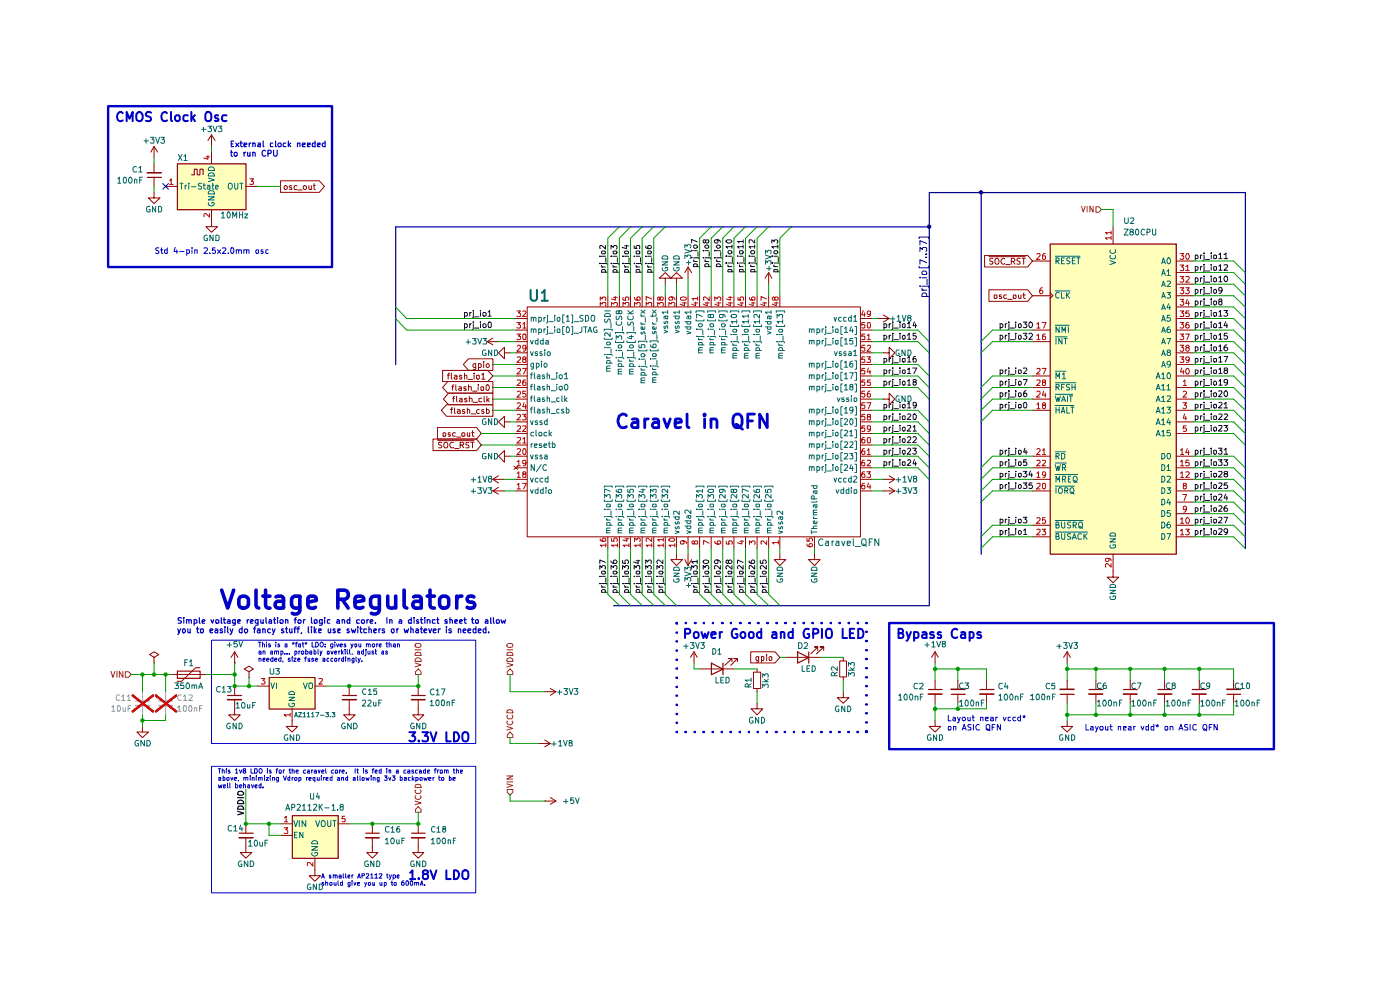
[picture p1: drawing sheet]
<svg xmlns="http://www.w3.org/2000/svg" width="297mm" height="210mm" viewBox="0 0 297 210" stroke-linecap="round" stroke-linejoin="round" font-family="sans-serif">
<g fill="#ffb">
<path d="M222.8 51.7h26.7v65.8h-26.7z"/>
<path d="M37.6 34.7h14.6v9.7h-14.6z"/>
<path d="M57.1 143.7h9.7v6.7h-9.7z"/>
<path d="M62 173h9.7v9h-9.7z"/>
</g>
<path d="M28.1 147.5l4.4 3.4M32.5 147.5l-4.4 3.4M33.1 147.5l4.3 3.4M37.4 147.5l-4.3 3.4" fill="none" stroke="#f10000" stroke-width=".42"/>
<g fill="none" stroke="#00008a" stroke-width=".21">
<path d="M195 56.5v.3h2v-.3M195 50.6v-.3h2v.3M195.2 58.9h.1M195.2 53.3v-.8l.5 .4 .1-.4h.6l.2 .2v.5l-.2 .1M195.6 58.9h1M195.7 57.7l.6-.2 .2 .2 .1 .3-.2 .2h-.7l-.1-.2zM196.4 54.6h.2M196.4 53.9h.2M196.6 55.7l-1.4-.6v.9M196.6 51.6l-1.4-.5v.9M196.7 59.3v1.1M195.2 60.7h.1"/>
<path d="M195.6 61.1l.1 .4h.2M195.6 60.7h1.3l.1 .3M195.6 62.9h1.4M195.6 61.5h1M195.7 62.9l-.1-.4 .3-.4 .6 .2v.6"/>
</g>
<g fill="none" stroke="#910000" stroke-width=".21">
<path d="M32.7 31.1v2.3M32.7 34.7v2M32.7 37.6v1.9M32.7 31.1l-.7 1.2M32.7 31.1l.7 1.2M35.1 39.5h2.5M40.6 37.1h.6v-1.2h.6v1.2h.6v-1.2h.7v1.2M44.9 28.6l-.8 1.2M44.9 28.6v2.5M44.9 32.3v2.4M44.9 28.6l.7 1.2M52.2 39.5h2.4"/>
<path d="M59.5 38.4h8.2l1.1 1.1-1.1 1.3h-8.2zM60.4 39.5l.3-.1 .3 .2v.4l-.3 .2-.4-.2zM61.9 39.5l-.4-.1-.1 .1 .1 .3 .4 .1v.2h-.5M63 39.5l-.4-.1-.2 .1v.5l.2 .2 .4-.1M64.4 39.5l.4-.1 .2 .2v.4l-.2 .2-.5-.2zM65.5 39.4v.7l.4 .1 .1-.2M66 39.4v.8M66.5 39.4h.4M66.6 38.9v1.2l.3 .1M32.7 40.8v1.2h-1.2l1.2 1.2 1.2-1.2h-1.2M44.9 44.4v3.7h-1.2l1.2 1.2 1.2-1.2h-1.2M63.2 40.3h.9"/>
<path d="M141.1 59h-1.2l1.2-1.2 1.2 1.2h-1.2v1.3M143.5 59h-1.2l1.2-1.2 1.3 1.2h-1.3v1.3M146 56.6v2.4M146 56.6l.7 1.2M146 56.6l-.7 1.2M163.1 57.8l.6 1.2M163.1 57.8v2.5M163.1 57.8l-.8 1.2M208.9 54.2h9.1l1 1.2-1 1.2h-9.1zM209.8 54.4h7.7M210.6 54.9l-.5-.1-.1 .1v.4l.6 .4-.2 .3h-.4M211.2 54.9l.5-.1a.86 .86 0 0 1 0 1.2 .46 .46 0 0 1-.6-.4z"/>
<path d="M213.1 54.9a.54 .54 0 0 0-.6 0 .54 .54 0 0 0-.2 .6l.5 .5 .3-.1M213.4 56.1h.9M214.5 55.5l.7-.1 .1-.4-.2-.2h-.6v1.2M214.9 55.5l.4 .5M216.4 54.9l-.4-.1-.3 .2 .2 .4 .5 .1v.4l-.2 .1h-.5M216.8 54.8h.7M217.2 54.8v1.2M219 55.4h3.8M236.1 48.1v3.6M249.5 55.4h3.7M249.5 57.8h3.7M93.9 78.6h9.6l1.1 1.2-1.1 1.1h-9.6z"/>
<path d="M94.9 79.6h.5M95.4 79.2l-.3 .1v1.1M95.8 79.2v1.1l.1 .1M96.4 79.7l.4-.1 .1 .2v.6M96.9 79.8l-.6 .3 .2 .3 .4-.1M98 79.7l-.4-.1-.2 .2 .2 .2h.4v.3h-.6M98.5 79.7l.4-.1 .2 .2v.6M98.5 79.2v1.2M99.4 76.1h5.2v2.5h-5.2l-1.1-1.3zM100.6 79.2v.1M100.6 79.6v.8M100.9 77.1v1.1l-.1 .2-.4-.1"/>
<path d="M100.9 77.2l-.3-.1-.3 .3v.3l.3 .3 .3-.1M101.1 79.7h.6v.6l-.2 .1-.4-.1zM101.5 77.2l.4-.1 .2 .3-.1 .5h-.5M101.5 77.1v1.3M102.2 79.5l.3-.3v1.2M102.6 76.7v.2M102.6 77.1v.9M103.1 77.4l.4-.3 .3 .3v.3l-.4 .3-.3-.3zM103.4 72.5h2.3M103.4 72.5l1.2 .6M104.6 71.7l-1.2 .8M107 74.8v1.3l-1.3-1.3 1.3-1.1v1.1h1.2"/>
<path d="M109.5 67.6h2.3M109.5 79.8h2.3M109.5 77.3h2.3M109.5 74.8h2.3M109.5 72.5h2.3M109.5 70h2.3M111.8 65.1h70.7v48.8h-70.7zM128.9 62.7v2.4M131.4 62.7v2.4M133.8 62.7v2.4M136.2 62.7v2.4M138.7 62.7v2.4"/>
<path d="M141.1 62.7v2.4M143.5 62.7v2.4M146 62.7v2.4M148.4 62.7v2.4M150.9 62.7v2.4M153.3 62.7v2.4M155.7 62.7v2.4M158.2 62.7v2.4M160.6 62.7v2.4M163.1 62.7v2.4M165.4 62.7v2.4M182.5 67.6h2.5"/>
<path d="M182.5 79.8h2.5M182.5 77.3h2.5M182.5 74.8h2.5M182.5 72.5h2.5M182.5 70h2.5M186.2 67.6h2.4M187.4 74.8h1.2v1.3l1.2-1.3-1.2-1.1v1.1M187.4 66.8l1.2 .8M188.6 67.6l-1.2 .7M209.8 61.5h8.2l1 1.2-1 1.2h-8.2zM210.9 62.7l.5-.1 .1 .6h-.6zM212.4 62.6h-.4v.3h.3l.2 .3-.2 .1-.3-.1"/>
<path d="M213.5 62.6h-.4l-.2 .1 .1 .5h.5M213.8 63.5h.9M215 62.7l.5-.1v.6h-.5zM216.1 62.6v.6l.1 .1 .4-.1M216.6 62.6v.7M217 62.6h.5M217.2 62.1v1.1l.3 .1M219 79.8h3.8M219 72.5h3.8M219 70h3.8M219 62.7h3.8M222.8 62.1l.5 .6-.5 .6"/>
<path d="M249.5 67.6h3.7M249.5 79.8h3.7M249.5 77.3h3.7M249.5 74.8h3.7M249.5 72.5h3.7M249.5 70h3.7M249.5 60.3h3.7M249.5 62.7h3.7M249.5 65.1h3.7M91.9 93.1h9.2l1 1.3-1 1.2h-9.2zM92.8 90.7h8.3l1 1.2-1 1.2h-8.3zM92.9 93.5h7.7"/>
<path d="M93.7 93.9h-.7v.3l.7 .5-.1 .3h-.6M94 91.9h.5v.6h-.5zM94.2 94l.3-.2 .4 .2 .1 .6-.2 .4h-.5l-.2-.4zM94.7 85.8h9.9v2.5h-9.9l-1.1-1.3zM95 80.9h9.6v2.5h-9.6l-1.1-1.2zM95.2 83.4h9.4v2.4h-9.4l-1.1-1.1zM95.5 91.9h-.4v.2l.4 .1 .1 .2-.1 .1h-.4M95.6 86.9h.4M95.8 82h.5M96 86.5h-.2v1.2M96 84.5h.4M96.2 93.9a.61 .61 0 0 0-.8 .3 .61 .61 0 0 0 .3 .8l.5-.1"/>
<path d="M96.3 81.6l-.3 .2v1M96.4 84.1l-.2 .1v1.1M96.4 86.5v1.1l.2 .1M96.4 95.2h1M96.6 91.9l-.3-.1-.3 .2v.4l.2 .1h.4M96.7 81.6v1l.2 .2M96.9 84.1v1l.1 .2M96.9 92.7h.9M97 86.9h.4l.2 .1v.7M97.4 82h.4l.1 .2v.6h-.5l-.1-.3 .6-.2M97.5 84.5h.5v.8M97.6 87.2l-.6 .1v.3h.6"/>
<path d="M97.6 94.4h.6l.2-.2-.1-.3-.7-.1v1.2M98 94.4l.4 .6M98 91.9h.5v.6h-.4l-.1-.1zM98 84.7l-.5 .1-.1 .2 .2 .3 .4-.1M98.5 86.9h-.4v.3l.4 .1 .1 .2-.1 .2-.4-.1M98.9 82h-.4l-.1 .2 .1 .3h.4v.3h-.5M99.1 84.5h-.5l-.1 .2 .1 .1 .5 .1v.3h-.6M99.1 91.8l.1 .7h.4M99.1 87l.2-.1 .3 .1v.7M99.1 86.5v1.2M99.3 80.5h.9M99.4 82.1l.5-.1 .1 .8"/>
<path d="M99.4 81.6v1.2M99.5 93.9l-.4-.1-.3 .3 .1 .2 .6 .3v.3l-.7 .1M99.6 84.6l.5-.1 .1 .8M99.6 84.1v1.2M99.6 91.8v.7M99.8 93.8h.8M100 87.8h.9M100.1 91.8h.5M100.2 91.4v1l.1 .1h.3M100.2 83h1M100.2 93.8v1.2M100.4 85.3h.9"/>
<path d="M101.4 81.6v.1M101.4 82v.8M101.7 86.9h-.4l-.2 .2 .1 .5h.5M102 82.1l.5-.1v.8l-.5-.1zM102.2 84.5l-.6 .1v.6h.6M102.2 80.4h.7M102.6 86.9h-.4v.3l.3 .1 .2 .2-.2 .2-.3-.1M102.7 84.1v1.1l.2 .1M103.2 81.7l.3-.1a.84 .84 0 0 1 .1 1.2h-.3l-.2-.2zM103.2 86.9h.3l.3 .2-.1 .5h-.5M103.2 86.5v1.2M103.3 84.1v1.2"/>
<path d="M103.5 84.8l.3 .5M103.8 84.5l-.5 .4M107 89.5v1.2l-1.3-1.2 1.3-1.2v1.2h1.2M107 96.8v1.2l-1.3-1.2 1.3-1.2v1.2h1.2M109 98.9l.8 .7M109.5 99.2h2.3M109.5 96.8h2.3M109.5 94.4h2.3M109.5 91.9h2.3M109.5 89.5h2.3M109.5 87h2.3M109.5 84.7h2.3"/>
<path d="M109.5 82.2h2.3M109.8 98.9l-.8 .7M182.5 99.2h2.5M182.5 96.8h2.5M182.5 94.4h2.5M182.5 91.9h2.5M182.5 89.5h2.5M182.5 87h2.5M182.5 84.7h2.5M182.5 82.2h2.5M187.4 84.7h1.2v1.1l1.2-1.1-1.2-1.3v1.3M219 99.2h3.8"/>
<path d="M219 96.8h3.8M219 87h3.8M219 84.7h3.8M219 82.2h3.8M249.5 99.2h3.7M249.5 96.8h3.7M249.5 91.9h3.7M249.5 89.5h3.7M249.5 87h3.7M249.5 84.7h3.7M249.5 82.2h3.7M104.6 104.1h2.4"/>
<path d="M104.6 104.1l1.1 .7M104.6 101.7h2.4M104.6 101.7l1.1 .7M105.7 103.4l-1.1 .7M105.7 100.9l-1.1 .8M109.5 104.1h2.3M109.5 101.7h2.3M128.9 113.9v2.4M131.4 113.9v2.4M133.8 113.9v2.4M136.2 113.9v2.4M138.7 113.9v2.4"/>
<path d="M141.1 113.9v2.4M143.5 117.5v1.2h-1.2l1.2 1.3 1.3-1.3h-1.3M143.5 113.9v2.4M145.3 118.7l.7 1.3M146 113.9v2.4M146 117.5v2.5M146.7 118.7l-.7 1.3M148.4 113.9v2.4M150.9 113.9v2.4M153.3 113.9v2.4M155.7 113.9v2.4M158.2 113.9v2.4"/>
<path d="M160.6 113.9v2.4M163.1 113.9v2.4M165.4 117.5v1.2h-1.1l1.1 1.3 1.3-1.3h-1.3M165.4 113.9v2.4M172.8 117.5v1.2h-1.3l1.3 1.3 1.2-1.3h-1.2M172.8 113.9v2.4M182.5 104.1h2.5M182.5 101.7h2.5M187.4 104.1h2.4M187.4 101.7h2.4M188.6 103.4l1.2 .7M188.6 100.9l1.2 .8"/>
<path d="M189.8 104.1l-1.2 .7M189.8 101.7l-1.2 .7M219 104.1h3.8M219 101.7h3.8M219 111.4h3.8M219 113.9h3.8M236.1 117.5v4.9h-1.2l1.2 1.2 1.2-1.2h-1.2M249.5 104.1h3.7M249.5 101.7h3.7M249.5 111.4h3.7M249.5 113.9h3.7M249.5 106.5h3.7"/>
<path d="M249.5 109h3.7M198.4 138.3l-.8 1.1M198.4 138.3v2.3M198.4 138.3l.6 1.1M226.4 138.3v2.3M226.4 138.3l-.8 1.1M226.4 138.3l.7 1.1M54.6 145.5h2.5M62 150.4v2.4M66.8 145.5h2.5M74.1 148.4v3.2h1.3l-1.3 1.2-1.2-1.2h1.2M74.1 145.5v2"/>
<path d="M198.4 152.8v1.3h1.2l-1.2 1.2-1.3-1.2h1.3M198.4 144.3v1.9M198.4 147.2v2M203.2 144.3v1.9M203.2 147.2v2M209.3 144.3v1.9M209.3 147.2v2M226.4 152.8v1.3h1.2l-1.2 1.2-1.3-1.2h1.3M226.4 144.3v1.9M226.4 147.2v2M232.5 144.3v1.9M232.5 147.2v2"/>
<path d="M239.8 144.3v1.9M239.8 147.2v2M247.1 144.3v1.9M247.1 147.2v2M254.4 144.3v1.9M254.4 147.2v2M261.7 144.3v1.9M261.7 147.2v2M52.2 177.7v3.1h1.2l-1.2 1.2-1.2-1.2h1.2M52.2 174.7v2M59.5 174.7h2.5M59.5 177.2h2.5"/>
<path d="M71.7 174.7h2.4M79 177.7v3.1h1.2l-1.2 1.2-1.2-1.2h1.2M79 174.7v2M66.8 182v3.8h1.2l-1.2 1.1-1.2-1.1h1.2"/>
</g>
<g fill="none" stroke="#0f0f0f" stroke-width=".21">
<path d="M127.3 55.9h.1M127.3 54.4h.1M127.6 56.3l.2 .3M127.6 55.9h1.1l.2 .2M127.6 53.4l.2-.1h.6v.5h-.6zM127.6 54.4h.8M127.6 57.7h1.3M127.6 56.6h.8M127.7 57.7l-.1-.3 .2-.3 .6 .1v.5M128.4 52.1v.7l-.8-.7-.3 .1v.5M128.5 54.7v.9M129.6 55.9h.2"/>
<path d="M129.6 54.4h.2M129.6 52.8v-.7l.5 .4 .1-.3h.6l.1 .5-.2 .1M130 56.3l.3 .3M130 55.9h1.1l.2 .2M130 53.4l.2-.1h.5l.2 .3-.2 .2h-.5zM130 54.4h.9M130 57.7h1.3M130 56.6h.9M130.1 57.7l-.1-.3 .3-.3h.3l.3 .3-.1 .3M131 54.7v.9M132.1 55.9h.1M132.1 54.4h.1"/>
<path d="M132.5 56.3l.3 .3M132.5 55.9h1l.2 .2M132.5 54.4h.8M132.5 57.7h1.2M132.5 56.6h.8M132.5 52.2h.8M132.6 57.7l-.1-.3 .3-.3h.3l.2 .3v.3M132.6 53.3h.6l.1 .1v.4h-.7zM132.9 52v.7l-.9-.2M133.4 54.7v.9M134.5 55.9h.1M134.5 54.4h.1"/>
<path d="M134.5 52.2v.5h.6l-.1-.1v-.4h.7l-.1 .5M135 56.3v.3h.1M135 55.9h1l.1 .2M135 53.3h.6l.1 .5h-.7zM135 54.4h.7M135 56.6h.7M135.7 57.7v-.4l-.2-.2h-.4l-.1 .2v.4h1.1M135.9 54.7v.9M137 55.9h.1M137 54.4h.1M137 52.2l.1 .4 .8 .1a.35 .35 0 0 0 .3-.3 .35 .35 0 0 0-.3-.3h-.2l-.3 .2 .3 .4M137.4 56.3v.3h.2"/>
<path d="M137.4 55.9h1l.2 .2M137.4 53.3h.7v.5h-.6zM137.4 54.4h.8M137.4 56.6h.8M138.1 57.7v-.5l-.5-.1-.2 .2v.4h1.2M138.3 54.7v.9M146.7 54.7h.1M146.7 53.2h.1M147.1 55.1l.2 .4M147.1 54.7h1.1l.1 .2M147.1 52.2l.2-.2h.4l.2 .2v.3l-.6 .2-.2-.2zM147.1 55.5h.8"/>
<path d="M147.1 53.2h.8M147.9 56.6v-.6h-.8v.6h1.2M147.9 51.3l-1.2-.5v.8M148.1 53.4v1M149.2 54.7h.1M149.2 53.2h.1M149.5 55.1l.3 .4M149.5 54.7h1.2l.1 .2M149.5 52.2l.3-.2h.3l.3 .4-.3 .3h-.3zM149.5 56.6h1.3M149.5 55.5h.9M149.5 53.2h.9"/>
<path d="M149.6 56.6v-.6h.5a.36 .36 0 0 1 .2 .6M149.7 51.1l.1-.2h.5l.1 .2-.1 .4-.4 .1-.4-.7-.3 .1v.4l.1 .2 .4-.3M150.4 53.4v1M151.6 54.7h.1M151.6 53.2h.1M152 55.1l.2 .4M152 54.7h1.2v.2M152 52.2l.2-.2h.4l.2 .4-.2 .3h-.4zM152 56.6h1.2M152 55.5h.8M152 53.2h.8M152.1 56.6l-.1-.4 .2-.2h.5v.6"/>
<path d="M152.1 50.9l.2 .1v.4l-.2 .2h-.3l-.2-.3 .1-.4h.8l.2 .2 .1 .3M152.9 53.4v1M154 55.8h.2M154 54.4h.2M154 51.1l.3-.2h.7l.3 .2a.68 .68 0 0 1-.7 .5 .68 .68 0 0 1-.6-.5zM154.4 56.2l.1 .4h.2M154.4 55.8h1l.2 .2M154.4 57.7h1.2M154.4 56.6h.9M154.4 54.4h.9M154.5 57.7v-.6h.6l.2 .2-.1 .4M154.5 53.3l.5-.1 .3 .4-.3 .2h-.3l-.3-.2z"/>
<path d="M155.3 52.3h-1.3l.3 .4M155.3 52v.7M155.4 54.6v.9M156.5 55.8h.1M156.5 54.4h.1M156.9 56.2v.3l.2 .1M156.9 55.8h1l.2 .2M156.9 53.3h.7v.4l-.1 .1h-.4l-.2-.1zM156.9 56.6h.7M156.9 54.4h.7M157.6 57.7v-.6l-.7 .1v.5h1.2M157.6 52.3h-1.1l.3 .4"/>
<path d="M157.6 51.2h-1.1l.3 .4M157.6 50.9v.7M157.6 52v.7M157.8 54.6v.9M158.9 55.8h.1M158.9 54.4h.1M159.3 56.2l.2 .4M159.3 55.8h1.1l.1 .2M159.3 57.7h1.2M159.3 56.6h.8M159.3 54.4h.8M159.3 57.7v-.4l.1-.2h.6v.6"/>
<path d="M159.3 53.3h.7v.5h-.5l-.2-.2zM160.1 52.3h-1.2l.4 .4M160.1 50.9v.7l-.7-.7-.5 .1 .1 .6M160.1 52v.7M160.2 54.6v.9M163.7 55.8h.2M163.7 54.4h.2M163.7 51.6v-.7l.6 .3v-.3h.5l.2 .2v.3l-.2 .2M164.2 56.2l.1 .4h.1M164.2 55.8h1l.2 .2M164.2 57.7h1.2M164.2 56.6h.8"/>
<path d="M164.2 54.4h.8M164.3 57.7v-.6h.5l.2 .2-.1 .4M164.3 53.3l.5-.1 .2 .4-.2 .2h-.4l-.2-.2zM165 52.3h-1.3l.4 .4M165 52v.7M165.1 54.6v.9M253.6 57.3l.5-.1 .1-.5-.2-.1h-.4v1.1M253.6 54.2l.3-.1 .3 .3v.3l-.2 .2h-.4M253.6 59l.3-.1 .3 .3-.1 .5h-.5M253.6 54.1v1.2M253.6 58.9v1.3M254.7 54.1v.8"/>
<path d="M254.7 56.6v.7M254.7 58.9v.9M255 56.6h-.2l-.1 .1M255 54.1l-.3 .3M255 58.9l-.3 .3M255.4 56.6v1l-.2 .1M255.4 56.1v.1M255.4 54.1v1l-.2 .2M255.4 53.7v.1M255.4 58.9v1.1l-.2 .2M255.4 58.6v.1M255.7 57.5h.9"/>
<path d="M255.7 55h.9M255.7 59.9h.9M257 56.1v.1M257 53.7v.1M257 58.6v.1M257 54.1v.8M257 56.6v.7M257 58.9v.9M257.5 56.6h.6l-.1 .7-.5-.1zM257.5 54.2h.6l-.1 .7-.5-.1zM257.5 59.1l.1-.2 .5 .2v.6h-.6zM258.6 56.5l.3-.4v1.2"/>
<path d="M258.6 54l.3-.3v1.2M258.6 58.9l.3-.3v1.2M258.6 57.3h.6M258.6 54.9h.6M258.6 59.8h.6M259.7 56.2l.5-.1 .2 .3-.7 .9h.7M259.7 54l.4-.3v1.2M259.7 54.9h.7M259.8 58.8l.1-.2 .4 .1a.66 .66 0 0 1-.3 1.1l-.1-.1a.67 .67 0 0 1-.1-.9zM98.5 67.1h.6v-.8h-.6v1.2M98.5 68.7h.4l.2 .2v.5h-.6M98.5 68.7v1.2"/>
<path d="M99.6 66.3v.8M99.6 68.7v.8M100 66.3h-.3l-.1 .2M100 68.7l-.4 .2M100.4 66.3v1l-.2 .2M100.4 65.9v.1M100.4 68.7v1.1l-.2 .1M100.4 68.3v.1M100.7 69.6h.9M100.7 67.2h.9M101.9 65.9v.1M101.9 68.3v.1"/>
<path d="M101.9 66.3v.8M101.9 68.7v.8M102.5 66.3h.5l.1 .2v.4l-.1 .2h-.5zM102.5 68.7h.4l.2 .2-.1 .5h-.5zM103.5 66.2l.4-.3v1.2M103.5 67.1h.7M103.6 68.4l.5-.1 .1 .2v.8a.35 .35 0 0 1-.4 .2 .35 .35 0 0 1-.3-.4zM187.5 79.2h.5l.1-.5-.1-.2h-.5v1.2M187.5 68.7h.4l.2 .2-.1 .5h-.5M187.5 71.2l.4-.1 .2 .3v.3l-.2 .3-.4-.1M187.5 76.8h.5l.1-.2-.1-.6h-.5v1.2M187.5 68.7v1.2"/>
<path d="M187.5 71.1v1.3M188.6 68.7v.8M188.6 71.1v.9M188.6 76v.8M188.6 78.5v.7M189 78.5h-.3l-.1 .2M189 68.7l-.4 .2M189 71.1l-.4 .3M189 76h-.3l-.1 .3M189.4 78.5v1l-.3 .2M189.4 78.1h.1M189.4 68.7v1.1l-.3 .1"/>
<path d="M189.4 68.3v.1M189.4 71.1v1.1l-.3 .2M189.4 70.7v.2M189.4 76v1l-.3 .2M189.4 75.6v.1M189.7 79.4h.9M189.7 69.6h.9M189.7 72h.9M189.7 77h.9M190.9 78.1h.1M190.9 68.3v.1M190.9 70.7v.2"/>
<path d="M190.9 75.6v.1M190.9 68.7v.8M190.9 71.1v.9M190.9 76v.8M190.9 78.5v.7M191.5 78.5l.5 .1v.6h-.5zM191.5 68.7h.4l.1 .1v.6h-.5zM191.5 71.2l.4-.1 .1 .2v.5l-.1 .2-.5-.3zM191.5 76l.5 .1-.1 .7h-.4zM192.5 78.4l.4-.3v1.1M192.5 68.7l.4-.4v1.2M192.5 71.1l.4-.4v1.3"/>
<path d="M192.5 75.9l.4-.3v1.2M192.5 79.2h.7M192.5 69.5h.7M192.5 72h.7M192.5 76.8h.7M193.6 78.1h.9l-.6 1.1M194 68.2l-.3 .9h.8M194.2 75.6l-.5 .3v.8l.5 .1 .2-.2v-.3l-.3-.3h-.2l-.2 .3M194.2 68.7v.8M194.3 70.7h-.6v.6h.6l.1 .4-.3 .3-.4-.2M212.2 71.2l.3-.1 .3 .3v.3l-.3 .3-.3-.1M212.2 68.7h.3l.3 .2-.1 .5h-.5"/>
<path d="M212.2 68.7v1.2M212.2 71.1v1.3M213.3 68.7v.8M213.3 71.1v.9M213.6 71.1l-.3 .3M213.6 68.7l-.3 .2M214 71.1v1.1l-.2 .2M214 70.7v.2M214 68.7v1.1l-.2 .1M214 68.3v.1M214.3 69.6h.9M214.3 72h.9"/>
<path d="M215.5 70.7v.2M215.5 68.3v.1M215.5 68.7v.8M215.5 71.1v.9M216.1 71.3l.1-.2 .4 .1v.7l-.4 .1-.1-.2zM216.1 68.8l.1-.1h.4v.7h-.5zM217.1 70.7h.7l-.4 .5 .4 .1v.4l-.2 .3h-.3l-.2-.2M217.1 68.3h.7l-.4 .4 .4 .3v.4h-.7M218.3 70.9l.1-.2h.4l.2 .2-.1 .4-.6 .7h.7M218.4 68.3h.2a.62 .62 0 0 1 .5 .6 .62 .62 0 0 1-.5 .6 .84 .84 0 0 1-.2-1.2zM253.6 63.9l.3-.1 .3 .3v.3l-.3 .3-.3-.1M253.6 61.5l.3-.1 .3 .2v.4l-.3 .2-.3-.1"/>
<path d="M253.6 76.8h.4l.2-.2-.2-.6h-.4v1.2M253.6 68.7h.3l.3 .2-.1 .5h-.5M253.6 67.1h.4l.2-.2v-.4l-.2-.2h-.4v1.2M253.6 73.7l.3-.1 .3 .2v.4l-.3 .2-.3-.1M253.6 71.2l.3-.1 .3 .3v.3l-.3 .3-.3-.1M253.6 79.2h.5l.1-.5-.2-.2h-.4v1.2M253.6 61.4v1.3M253.6 63.8v1.2M253.6 68.7v1.2M253.6 71.1v1.3M253.6 73.6v1.2M254.7 61.4v.8"/>
<path d="M254.7 63.8v.9M254.7 66.3v.8M254.7 68.7v.8M254.7 71.1v.9M254.7 73.6v.8M254.7 76v.8M254.7 78.5v.7M255 63.8l-.3 .3M255 61.4l-.3 .2M255 76h-.2l-.1 .3M255 68.7l-.3 .2M255 66.3h-.2l-.1 .2"/>
<path d="M255 73.6l-.3 .2M255 71.1l-.3 .3M255 78.5h-.2l-.1 .2M255.4 63.8v1.1l-.2 .1M255.4 63.4v.2M255.4 61.4v1l-.2 .3M255.4 61v.1M255.4 76v1l-.2 .2M255.4 75.6v.1M255.4 68.7v1.1l-.2 .1M255.4 68.3v.1M255.4 66.3v1l-.2 .2"/>
<path d="M255.4 65.9v.1M255.4 73.6v1l-.2 .2M255.4 73.1v.2M255.4 71.1v1.1l-.2 .2M255.4 70.7v.2M255.4 78.5v1l-.2 .2M255.4 78.1h.1M255.7 79.4h.9M255.7 69.6h.9M255.7 67.2h.9M255.7 72h.9M255.7 77h.9"/>
<path d="M255.7 64.8h.9M255.7 62.3h.9M255.7 74.5h.9M257 63.4v.2M257 61v.1M257 75.6v.1M257 68.3v.1M257 65.9v.1M257 73.1v.2M257 70.7v.2M257 78.1h.1M257 61.4v.8"/>
<path d="M257 63.8v.9M257 66.3v.8M257 68.7v.8M257 71.1v.9M257 73.6v.8M257 76v.8M257 78.5v.7M257.5 63.9h.6v.6l-.2 .2-.4-.2zM257.5 61.5l.1-.1 .5 .1v.6l-.2 .1-.4-.1zM257.5 76.1h.6l-.1 .7-.5-.1zM257.5 68.8l.1-.1 .5 .1v.6h-.6zM257.5 66.4h.6l-.1 .7-.5-.1z"/>
<path d="M257.5 73.7h.6v.5l-.2 .2-.4-.2zM257.5 71.3l.1-.2 .5 .2v.5l-.2 .2-.4-.2zM257.5 78.6l.5-.1 .1 .7h-.6zM258.6 75.9l.3-.3v1.2M258.6 68.7l.3-.4v1.2M258.6 66.2l.3-.3v1.2M258.6 73.5l.3-.4v1.3M258.6 71.1l.3-.4v1.3M258.6 78.4l.3-.3v1.1M258.6 79.2h.6M258.6 69.5h.6M258.6 67.1h.6"/>
<path d="M258.6 72h.6M258.6 76.8h.6M258.6 74.4h.6M258.7 63.9l-.1-.1 .1-.4 .5 .1v.4h-.5l-.1 .2v.4l.1 .2h.3l.2-.3v-.2l-.2-.3M259.2 61.5v.2l-.6-.1v-.5l.1-.1 .5 .1a.85 .85 0 0 1-.3 1.1h-.2M259.7 75.6h.7l-.5 1.2M259.7 65.9h.7l-.4 .4 .4 .2v.4l-.1 .2-.6-.1M259.9 78.6l-.2-.3 .1-.2h.5l.1 .2-.1 .2a.51 .51 0 0 0-.5 .7h.5l.1-.4-.2-.2M260 68.2l-.3 .9h.7M260.3 73.1l-.4 .1-.1 .3-.1 .7 .2 .2h.3l.2-.2v-.4l-.1-.1h-.5l-.1 .1M260.3 68.7v.8M260.3 70.7h-.5l-.1 .6h.6l.1 .4-.2 .3-.5-.2"/>
<path d="M187.5 90.7l.4-.1 .2 .2-.1 .6h-.5M187.5 80.9h.4l.2 .2-.1 .5h-.5M187.5 95.6l.4-.1 .2 .3v.3l-.2 .2h-.4M187.5 98.7h.5l.1-.2-.1-.5h-.5v1.1M187.5 93.1l.4-.1 .2 .3v.3l-.2 .3-.4-.1M187.5 85.8h.4l.2 .2v.4l-.1 .1h-.5M187.5 89h.5l.1-.2v-.4l-.1-.2h-.5v1.2M187.5 80.9v1.2M187.5 85.8v1.1M187.5 90.6v1.3M187.5 93v1.3M187.5 95.5v1.2"/>
<path d="M188.6 80.9v.8M188.6 85.8v.7M188.6 88.2v.8M188.6 90.6v.8M188.6 93v.9M188.6 95.5v.8M188.6 98v.7M189 90.6l-.4 .2M189 80.9l-.4 .2M189 95.5l-.4 .3M189 98h-.3l-.1 .2M189 93l-.4 .3"/>
<path d="M189 85.8l-.4 .2M189 88.2h-.3l-.1 .2M189.4 90.6v1.1l-.3 .2M189.4 90.3h.1M189.4 80.9v1.1l-.3 .1M189.4 80.5v.1M189.4 95.5v1l-.3 .2M189.4 95.1v.1M189.4 98v1l-.3 .1M189.4 97.5v.1M189.4 93v1.1l-.3 .2M189.4 92.6v.2"/>
<path d="M189.4 85.8v1l-.3 .1M189.4 85.3v.1M189.4 88.2v1l-.3 .2M189.4 87.8v.1M189.7 91.5h.9M189.7 81.8h.9M189.7 96.4h.9M189.7 98.9h.9M189.7 94h.9M189.7 86.7h.9M189.7 89.2h.9M190.9 90.3h.1"/>
<path d="M190.9 80.5v.1M190.9 95.1v.1M190.9 97.5v.1M190.9 92.6v.2M190.9 85.3v.1M190.9 87.8v.1M190.9 80.9v.8M190.9 85.8v.7M190.9 88.2v.8M190.9 90.6v.8M190.9 93v.9M190.9 95.5v.8"/>
<path d="M190.9 98v.7M191.5 90.7l.4-.1 .1 .2v.6h-.5zM191.5 80.9h.4l.1 .1v.6h-.5zM191.5 95.6h.5v.6l-.1 .1-.5-.2zM191.5 98h.5l-.1 .7h-.4zM191.5 93.1l.4-.1 .1 .2v.5l-.1 .2-.5-.3zM191.5 85.8h.5l-.1 .7h-.4zM191.5 88.2l.5 .1-.1 .7h-.4zM192.5 90.3h.6l.1 .3-.8 .8h.8M192.5 80.9l.4-.4v1.2M192.5 95.2l.5-.1 .2 .3-.8 .9h.8M192.5 97.6l.5-.1 .2 .4-.8 .8h.8"/>
<path d="M192.5 92.8l.5-.2 .2 .4-.8 .9h.8M192.5 85.7l.4-.4v1.2M192.5 87.9l.5-.1 .2 .3-.8 .9h.8M192.5 81.7h.7M192.5 86.5h.7M193.6 95.1h.8l-.4 .5 .4 .2v.3l-.3 .2h-.3l-.2-.1M193.7 90.6l.4-.3v1.1M193.7 92.8l.4-.2 .3 .4-.8 .9h.8M193.7 91.4h.7M193.8 87.9l.3-.1a.84 .84 0 0 1 .1 1.2h-.3l-.2-.2zM193.9 81l-.2-.1 .1-.4h.4l.2 .2-.3 .3-.4 .1v.5l.2 .1h.2l.3-.3v-.2l-.3-.2M194 97.4l-.3 1h.8"/>
<path d="M194.2 98v.7M194.4 85.8l-.3 .3-.4-.1v-.6l.4-.1 .3 .3-.2 .8-.4 .1M212.2 85.8h.3l.3 .2v.4l-.2 .1h-.4M212.2 80.9h.3l.3 .2-.1 .5h-.5M212.2 98.7h.4l.2-.2-.2-.5h-.4v1.1M212.2 95.6l.3-.1 .3 .3v.3l-.3 .2h-.3M212.2 80.9v1.2M212.2 85.8v1.1M212.2 95.5v1.2M213.3 80.9v.8M213.3 85.8v.7M213.3 95.5v.8"/>
<path d="M213.3 98v.7M213.6 85.8h-.3v.2M213.6 80.9l-.3 .2M213.6 98h-.2l-.1 .2M213.6 95.5l-.3 .1v.2M214 85.8v1l-.2 .1M214 85.3v.1M214 80.9v1.1l-.2 .1M214 80.5v.1M214 98v1l-.2 .1M214 97.5v.1M214 95.5v1l-.2 .2"/>
<path d="M214 95.1v.1M214 100v.1M214.3 81.8h.9M214.3 96.4h.9M214.3 98.9h.9M214.3 86.7h.9M215.5 85.3v.1M215.5 80.5v.1M215.5 97.5v.1M215.5 95.1v.1M215.5 100v.1M215.5 80.9v.8"/>
<path d="M215.5 85.8v.7M215.5 95.5v.8M215.5 98v.7M216.1 85.8h.5v.7l-.5-.1zM216.1 81l.1-.1h.4v.7h-.5zM216.1 98h.5v.7l-.5-.1zM216.1 95.6h.5v.7h-.4l-.1-.1zM217.1 80.5h.8l-.6 1.2M217.1 100h.7l-.4 .4 .4 .3v.4h-.7M217.3 85.4a.6 .6 0 0 1 .6 .4 .6 .6 0 0 1-.2 .7h-.4l-.1-.1zM217.4 95.1l-.2 .8h.7M217.7 95.5v.8"/>
<path d="M217.8 97.5h-.6v.6l.4-.1 .2 .2v.3l-.1 .2-.5-.1M218.6 99.9l-.3 .9h.7M253.6 83.4l.3-.1 .3 .3v.3l-.3 .3-.3-.1M253.6 85.8h.3l.3 .2v.4l-.2 .1h-.4M253.6 80.9h.3l.3 .2-.1 .5h-.5M253.6 98.7h.4l.2-.2-.2-.5h-.4v1.1M253.6 90.7l.3-.1 .3 .2-.1 .6h-.5M253.6 95.6l.3-.1 .3 .3v.3l-.3 .2h-.3M253.6 89h.4l.2-.2v-.4l-.2-.2h-.4v1.2M253.6 80.9v1.2M253.6 83.3v1.3M253.6 85.8v1.1"/>
<path d="M253.6 90.6v1.3M253.6 95.5v1.2M254.7 80.9v.8M254.7 83.3v.9M254.7 85.8v.7M254.7 88.2v.8M254.7 90.6v.8M254.7 95.5v.8M254.7 98v.7M255 83.3l-.3 .3M255 85.8l-.3 .2M255 80.9l-.3 .2"/>
<path d="M255 98h-.2l-.1 .2M255 90.6l-.3 .2M255 95.5l-.3 .3M255 88.2h-.2l-.1 .2M255.4 83.3v1l-.2 .3M255.4 82.9v.2M255.4 85.8v1l-.2 .1M255.4 85.3v.1M255.4 80.9v1.1l-.2 .1M255.4 80.5v.1M255.4 100v.1M255.4 98v1l-.2 .1"/>
<path d="M255.4 97.5v.1M255.4 90.6v1.1l-.2 .2M255.4 90.3h.1M255.4 95.5v1l-.2 .2M255.4 95.1v.1M255.4 88.2v1l-.2 .2M255.4 87.8v.1M255.7 91.5h.9M255.7 81.8h.9M255.7 96.4h.9M255.7 98.9h.9M255.7 86.7h.9"/>
<path d="M255.7 89.2h.9M255.7 84.2h.9M257 82.9v.2M257 85.3v.1M257 80.5v.1M257 100v.1M257 97.5v.1M257 90.3h.1M257 95.1v.1M257 87.8v.1M257 80.9v.8M257 83.3v.9"/>
<path d="M257 85.8v.7M257 88.2v.8M257 90.6v.8M257 95.5v.8M257 98v.7M257.5 83.4h.6v.6l-.2 .2-.4-.2zM257.5 85.8h.6l-.1 .7-.5-.1zM257.5 81l.1-.1 .5 .1v.6h-.6zM257.5 90.8l.1-.2 .5 .2v.6h-.6zM257.5 95.6h.6v.6l-.2 .1-.4-.1zM257.6 98h.5l-.1 .7-.5-.1zM257.6 88.2l.5 .1-.1 .7-.5-.1z"/>
<path d="M258.5 97.5h.7l-.4 .5 .4 .2v.5l-.7-.1M258.5 95.1h.7l-.4 .5h.4v.2v.5h-.5l-.2-.1M258.6 83.1l.4-.2 .2 .3-.7 1h.7M258.6 85.4l.4-.1 .2 .4-.7 .8h.7M258.6 80.9l.3-.4v1.2M258.6 90.3h.6v.3l-.7 .8h.7M258.6 87.9l.4-.1 .2 .3-.7 .9h.7M258.6 81.7h.6M259.7 85.7l.4-.4v1.2M259.7 97.5h.7l-.4 .5 .4 .2v.3l-.1 .2-.6-.1M259.7 90.3h.7l-.4 .4 .4 .2-.1 .5h-.6M259.7 95.4l.4-.3v1.2"/>
<path d="M259.7 87.9l.5-.1 .2 .3-.7 .9h.7M259.7 86.5h.7M259.7 96.3h.7M260 82.9a.68 .68 0 0 1 .4 .6 .68 .68 0 0 1-.4 .7 .75 .75 0 0 1 0-1.3zM260.4 81l-.1 .2h-.5l-.1-.2v-.3l.1-.2h.5a.94 .94 0 0 1 0 1.1l-.5 .1M128.4 119.3l-1.1-.5v.7M129.6 119l.2 .3a.7 .7 0 0 0 1.1 0v-.3l-.3-.2h-.2l-.3 .2 .1 .5h.2M132.1 118.9v.6h.6l-.1-.5 .2-.2h.3l.2 .2-.1 .5M135 119h.7M135.4 118.8v.7l-1-.3M137 119.5v-.7l.4 .4 .3-.4 .4 .1v.6M140.6 118.8v.7l-.8-.7-.4 .2 .1 .5"/>
<path d="M147.9 119.1h-1.2l.4 .4M147.9 118.8v.7M149.2 119a.61 .61 0 0 1 .7-.3 .61 .61 0 0 1 .4 .7l-.2 .1a.56 .56 0 0 1-.6 0 .56 .56 0 0 1-.3-.5zM152.1 118.8l.2 .2v.4l-.2 .1h-.3l-.2-.2v-.3l.2-.2 .9 .2 .1 .4M152.8 120v.7l-.9-.7-.3 .2 .1 .4M154.5 119l.3-.2h.2l.3 .2v.3l-.3 .2h-.2l-.3-.2v-.3l-.2-.2-.3 .2v.3l.3 .2 .2-.2M155.3 120v.7l-1-.7-.3 .2 .2 .4M157.6 120v.7l-.8-.7-.3 .2v.4M157.6 119.3l-1.1-.5v.7M158.9 119a.55 .55 0 0 0 .5 .5h.6l.1-.5-.3-.2h-.2l-.3 .2v.3l.3 .2M160.1 120v.7l-.8-.7-.4 .1 .1 .5M161.3 118.9v.6h.6v-.6l.4-.1 .3 .2-.2 .5"/>
<path d="M162.6 120v.7l-.9-.7-.4 .2 .2 .4M212.2 112.6l.3-.1 .3 .3-.1 .5h-.5M212.2 110.9l.5-.1 .1-.5-.2-.2h-.4v1.2M212.2 102.9l.3-.1 .3 .2-.1 .5h-.5M212.2 101.1h.5l.1-.5-.2-.2h-.4v1.2M212.2 102.8v1.3M212.2 112.5v1.3M213.3 100.4v.8M213.3 102.8v.8M213.3 110.1v.8M213.3 112.5v.9M213.6 112.5l-.3 .3"/>
<path d="M213.6 110.1h-.2l-.1 .2M213.6 102.8l-.3 .2M213.6 100.4h-.2l-.1 .2M214 112.5v1.1l-.2 .2M214 112.2v.1M214 110.1v1.1l-.2 .1M214 109.7v.1M214 102.8v1.1l-.2 .2M214 102.4v.1M214 100.4v1l-.2 .2M214.3 113.5h.9M214.3 111.1h.9"/>
<path d="M214.3 103.7h.9M214.3 101.3h.9M215.5 112.2v.1M215.5 109.7v.1M215.5 102.4v.1M215.5 100.4v.8M215.5 102.8v.8M215.5 110.1v.8M215.5 112.5v.9M216.1 112.7l.1-.2 .4 .1v.7h-.5zM216.1 110.2l.5-.1v.8l-.5-.1zM216.1 103l.1-.2 .4 .1v.6h-.5z"/>
<path d="M216.1 100.5l.5-.1v.7h-.5zM217.1 109.7h.7l-.4 .4 .4 .3v.4h-.7M217.1 102.4h.7l-.4 .5 .4 .1v.5h-.7M217.2 112.5l.3-.3v1.2M217.2 113.4h.6M218.9 100.4v.8M218.9 102.4h-.5l-.1 .6h.6v.5h-.6M253.6 101.1h.5l.1-.5-.2-.2h-.4v1.2M253.6 107.8l.3-.1 .3 .2v.4l-.2 .2h-.4M253.6 110.9l.5-.1 .1-.5-.2-.2h-.4v1.2M253.6 112.6l.3-.1 .3 .3-.1 .5h-.5M253.6 105.3l.3-.1 .3 .3v.3l-.3 .3-.3-.1"/>
<path d="M253.6 102.9l.3-.1 .3 .2-.1 .5h-.5M253.6 102.8v1.3M253.6 105.2v1.2M253.6 107.7v1.2M253.6 112.5v1.3M254.7 100.4v.8M254.7 102.8v.8M254.7 105.2v.9M254.7 107.7v.8M254.7 110.1v.8M254.7 112.5v.9M255 100.4h-.2l-.1 .2"/>
<path d="M255 107.7l-.3 .2M255 110.1h-.2l-.1 .2M255 112.5l-.3 .3M255 105.2l-.3 .3M255 102.8l-.3 .2M255.4 100.4v1l-.2 .2M255.4 107.7v1l-.2 .2M255.4 107.3v.1M255.4 110.1v1.1l-.2 .1M255.4 109.7v.1M255.4 112.5v1.1l-.2 .2M255.4 112.2v.1"/>
<path d="M255.4 105.2v1.1l-.2 .1M255.4 104.8v.2M255.4 102.8v1.1l-.2 .2M255.4 102.4v.1M255.7 113.5h.9M255.7 111.1h.9M255.7 103.7h.9M255.7 101.3h.9M255.7 108.6h.9M255.7 106.2h.9M257 107.3v.1M257 109.7v.1"/>
<path d="M257 112.2v.1M257 104.8v.2M257 102.4v.1M257 100.4v.8M257 102.8v.8M257 105.2v.9M257 107.7v.8M257 110.1v.8M257 112.5v.9M257.5 100.5l.5-.1 .1 .7h-.6zM257.5 107.8h.6l-.1 .7-.5-.1zM257.5 110.2h.6l-.1 .7-.5-.1z"/>
<path d="M257.5 112.7l.1-.2 .5 .2v.6h-.6zM257.5 105.3h.6v.6l-.2 .2-.4-.2zM257.5 103l.1-.2 .5 .2v.5h-.6zM258.6 100.1l.6-.1v.3l-.7 .9h.7M258.6 107.4l.4-.1 .2 .3-.7 .9h.7M258.6 109.8l.4-.1 .2 .4-.7 .8h.7M258.6 112.3l.6-.1v.3l-.7 .9h.7M258.6 105l.4-.2 .2 .4-.7 .9h.7M258.6 102.5l.6-.1v.4l-.7 .8h.7M259.7 109.7h.7l-.5 1.2M259.9 100.5l-.2-.3 .1-.2h.5l.1 .2-.1 .2a.51 .51 0 0 0-.5 .7h.5l.1-.3-.2-.3M260 104.8l-.3 .9h.7"/>
<path d="M260.3 107.3a.55 .55 0 0 0-.6 .5v.5l.1 .2h.5l.1-.2v-.4l-.1-.1h-.5l-.1 .1M260.3 105.2v.9M260.3 102.4h-.5l-.1 .6a.45 .45 0 0 1 .6 0 .45 .45 0 0 1 0 .5h-.6M260.4 112.7l-.2 .2h-.3l-.2-.2v-.4l.1-.1h.5a.94 .94 0 0 1 0 1.1l-.5 .1M127.3 123.8h.1M127.3 122.3h.1M127.3 120.7v-.7l.4 .4 .1-.3h.6v.6M127.6 124.2l.2 .3M127.6 123.8h1.1l.2 .2M127.6 121.3l.2-.1h.6v.5h-.6zM127.6 125.6h1.3M127.6 124.5h.8"/>
<path d="M127.6 122.3h.8M127.7 125.6l-.1-.3 .2-.3 .6 .1v.5M128.5 122.6v.9M129.6 123.8h.2M129.6 122.3h.2M129.6 120.7v-.7l.5 .4 .1-.3h.6l.1 .5-.2 .1M130 124.2l.3 .3M130 123.8h1.1l.2 .2M130 121.3l.2-.1h.5l.2 .3-.2 .2h-.5zM130 125.6h1.3M130 124.5h.9M130 122.3h.9"/>
<path d="M130.1 125.6l-.1-.3 .3-.3h.3l.3 .3-.1 .3M131 122.6v.9M132.1 123.8h.1M132.1 122.3h.1M132.1 120.7v-.7l.5 .4v-.3l.2-.1 .5 .1v.5l-.1 .1M132.5 124.2l.3 .3M132.5 123.8h1l.2 .2M132.5 125.6h1.2M132.5 124.5h.8M132.5 122.3h.8M132.6 125.6l-.1-.3 .3-.3h.3l.2 .3v.3M132.6 121.2h.6l.1 .1v.4h-.7z"/>
<path d="M133.4 122.6v.9M134.5 123.8h.1M134.5 122.3h.1M134.5 120.7v-.7l.5 .4 .2-.4 .5 .1-.1 .6M135 124.2v.3h.1M135 123.8h1l.1 .2M135 121.2h.6l.1 .5h-.7zM135 124.5h.7M135 122.3h.7M135.7 125.6v-.4l-.2-.2h-.4l-.1 .2v.4h1.1M135.9 122.6v.9M137 123.8h.1"/>
<path d="M137 122.3h.1M137 120.7v-.7l.4 .4 .1-.3h.6v.6M137.4 124.2v.3h.2M137.4 123.8h1l.2 .2M137.4 121.2h.7v.5h-.6zM137.4 124.5h.8M137.4 122.3h.8M138.1 125.6v-.5l-.5-.1-.2 .2v.4h1.2M138.3 122.6v.9M139.4 123.8h.1M139.4 122.3h.1M139.4 120.7v-.7l.5 .4 .1-.3h.5v.6"/>
<path d="M139.8 124.2l.2 .3M139.8 123.8h1.1l.2 .2M139.8 121.3l.2-.1h.5v.5h-.5zM139.8 125.6h1.3M139.8 124.5h.8M139.8 122.3h.8M139.9 125.6l-.1-.3 .2-.3 .5 .1v.5M140.7 122.6v.9M146.7 123.8h.1M146.7 122.3h.1M146.7 120.7v-.7l.4 .4 .3-.4 .5 .1-.1 .6M147.1 124.2v.3h.2"/>
<path d="M147.1 123.8h1.1l.1 .2M147.1 121.2h.7l.1 .5h-.7zM147.1 124.5h.8M147.1 122.3h.8M147.9 125.6l-.1-.5-.5-.1-.2 .2v.4h1.2M148.1 122.6v.9M149.2 123.8h.1M149.2 122.3h.1M149.2 120.7v-.7l.4 .4 .1-.3h.6v.6M149.5 124.2l.3 .3M149.5 123.8h1.1l.2 .2M149.5 121.3l.2-.1h.6v.5h-.6z"/>
<path d="M149.5 125.6h1.3M149.5 124.5h.9M149.5 122.3h.9M149.6 125.6l-.1-.3 .3-.3 .5 .1v.5M150.4 122.6v.9M151.6 123.8h.1M151.6 122.3h.1M152 124.2l.2 .3M152 123.8h1l.2 .2M152 121.3l.1-.1h.6l.1 .3-.1 .2h-.6zM152 125.6h1.2M152 124.5h.8"/>
<path d="M152 122.3h.8M152.1 125.6l-.1-.3 .2-.3h.4l.2 .3-.1 .3M152.9 122.6v.9M154 123.8h.2M154 122.3h.2M154.4 124.2l.3 .3M154.4 123.8h1l.2 .2M154.4 125.6h1.2M154.4 124.5h.9M154.4 122.3h.9M154.5 125.6l-.1-.3 .3-.3h.3l.3 .3-.1 .3M154.5 121.2h.6l.2 .1-.1 .4h-.7z"/>
<path d="M155.4 122.6v.9M156.5 123.8h.1M156.5 122.3h.1M156.9 124.2v.3h.2M156.9 123.8h1l.2 .2M156.9 121.2h.7v.5h-.6zM156.9 124.5h.7M156.9 122.3h.7M157.6 125.6v-.4l-.1-.2h-.4l-.2 .2v.4h1.2M157.8 122.6v.9M158.9 123.8h.1M158.9 122.3h.1"/>
<path d="M159.3 124.2l.2 .3M159.3 123.8h1.1l.1 .2M159.3 121.3l.1-.1h.6v.5h-.6zM159.3 125.6h1.2M159.3 124.5h.8M159.3 122.3h.8M159.3 125.6v-.3l.2-.3 .5 .1v.5M160.2 122.6v.9M161.3 123.8h.2M161.3 122.3h.2M161.7 124.2l.3 .3M161.7 123.8h1.1l.2 .2"/>
<path d="M161.7 121.3l.2-.1h.5l.2 .3-.2 .2h-.5zM161.7 125.6h1.3M161.7 124.5h.9M161.7 122.3h.9M161.8 125.6l-.1-.3 .3-.3h.3l.3 .3-.1 .3M162.6 122.6v.9"/>
</g>
<g fill="none" stroke="#006665" stroke-width=".21">
<path d="M38.2 38.9h.7M38.5 38.9v1.2M39.3 39.3v.8M39.6 39.3l-.3 .2M40 38.9v.1M40 39.3v.8M40.6 39.6h1M42.8 38.9h-.5l-.2 .2 .1 .4 .6 .1v.4l-.2 .1-.5-.1M43.1 39.3h.5M43.3 38.9v1.1l.3 .1M44 39.4l.4-.1 .1 .2v.6M44.2 37.8l1.3 .4-1.3 .3"/>
<path d="M44.4 36.7h.9l.2 .6h-1.3zM44.4 35.6a.65 .65 0 0 1 .7-.2 .65 .65 0 0 1 .4 .7h-1.3zM44.5 39.6h-.4l-.2 .2 .2 .3 .4-.1M45 39.3h.4M45.1 38.9v1.1l.3 .1M45.7 39.7l.6-.1-.2-.3-.4 .2v.5l.2 .1 .3-.1M48.7 38.9a.46 .46 0 0 1 .6 .4v.4a.46 .46 0 0 1-.6 .4 .86 .86 0 0 1 0-1.2zM49.8 38.9v1l.2 .2 .5-.2v-1M50.9 38.9h.7M51.2 38.9v1.2M44.2 41.7h1.3l-1.3 .7h1.3M44.3 43l-.1 .1a.64 .64 0 0 0 .6 .6 .64 .64 0 0 0 .7-.5l-.2-.3h-.3v.3"/>
<path d="M44.3 40.6l.2-.1h.6l.3 .1 .1 .5h-1.3zM223.9 54.4h5.2M224 55.4l.6-.1v-.5l-.6-.1v1.3M224.3 55.4l.4 .6M225.2 55.3h.4M225.8 54.7h-.6v1.3h.6M227 54.8l-.5-.1-.2 .2v.3l.7 .4-.3 .4-.4-.1M227.5 55.3h.4M228.1 54.7h-.6v1.3h.6M228.4 54.7h.7M228.8 54.7v1.3M235.5 55.3l1.1 .4-1.1 .4"/>
<path d="M235.5 54.2v.2a.67 .67 0 0 0 .5 .5 .67 .67 0 0 0 .6-.2v-.5M235.5 53a.61 .61 0 0 0 .4 .8 .61 .61 0 0 0 .7-.3v-.5M246.5 56l.3-1.3 .4 1.3M246.5 58.4l.3-1.3 .4 1.3M246.5 55.6h.6M246.5 58h.6M247.6 57.5h.1l.2-.4v1.3M247.6 59.7l.5-.1 .2 .3-.7 .9h.7M247.6 58.4h.7M247.7 54.8a.61 .61 0 0 1 .7 .5 .61 .61 0 0 1-.4 .7 .71 .71 0 0 1-.3-1.2zM112.5 74.6l.4 .8 .2-.8M112.5 72.2l.4 .8 .2-.8"/>
<path d="M112.5 79.5h.4M112.7 69.8h.3l.2 .1v.6M112.7 67.4l.3-.1 .2 .2v.7M112.7 67.3v.9M112.7 69.8v.7M112.9 79.1l-.2 .1v1.1M113.2 77v1.1l-.3 .2-.2-.1M113.2 77.1l-.3-.1-.3 .3v.3l.3 .3 .3-.1M113.2 69.9l.2-.1h.3v.7M113.2 67.5l.2-.2 .3 .1v.8M113.4 79.1v1l.1 .2M113.8 77.1l.3-.1 .3 .3v.3l-.3 .3-.3-.1"/>
<path d="M113.8 77v1.3M114 79.6l.4-.1 .2 .2v.6M114 74.7l-.3-.1-.2 .2 .1 .2 .4 .1v.3h-.5M114.1 71.8v1.2h-.4l-.2-.6 .2-.2h.4M114.3 69.8h.3l.3 .2-.1 .5h-.5M114.3 67.4l.3-.1 .3 .3-.1 .5h-.5M114.3 67.3v1.2M114.3 69.8v1.1M114.6 79.8l-.6 .2 .1 .3h.5M114.9 76.6v.2M114.9 77v.9M115 74.7h-.4v.3h.3l.2 .3-.2 .1h-.3"/>
<path d="M115.2 71.8v1.2h-.4l-.2-.6 .2-.2h.4M115.4 67.3v.9M115.4 69.8v.7M115.5 79.6l-.3-.1-.1 .2 .1 .2h.3v.4h-.4M115.5 77.1l.3-.1 .3 .3v.3l-.3 .3-.4-.3zM115.6 74.2v.1M115.6 74.6v.8M115.7 69.8l-.3 .2M115.7 67.3l-.3 .3M115.8 72.2h.4l.1 .2v.6h-.5v-.4l.5-.1M116.1 79.6h.5v.7M116.1 74.8l.4-.2 .3 .2-.1 .6h-.5z"/>
<path d="M116.1 79.1v1.2M116.2 69.8v1l-.3 .1M116.2 69.3v.1M116.2 67.3v1l-.3 .2M116.2 66.9v.2M116.4 70.7h.9M116.4 68.2h.9M117.7 69.3v.1M117.7 66.9v.2M117.7 67.3v.9M117.7 69.8v.7M118.1 79.1v.1"/>
<path d="M118.1 79.5v.8M118.3 69.8h.5l-.1 .7h-.4zM118.3 67.4h.5v.6l-.2 .2-.4-.3zM118.7 79.6h.5v.7h-.3l-.3-.2zM119.7 79.4l.4-.3v1.2M119.7 69.3h-.3v1.6h.3M119.7 66.8h-.3v1.7h.3M120.1 67.2l.4-.3v1.3M120.1 68.2h.7M120.2 69.4h.1a.6 .6 0 0 1 .6 .4 .6 .6 0 0 1-.3 .7h-.3l-.2-.1zM121.2 69.3h.3v1.6h-.3M121.2 66.8h.3v1.7h-.3"/>
<path d="M121.8 70.7h1M121.8 68.2h1M123.4 69.3v.9l-.1 .3h-.4M123.7 67l-.4-.1-.3 .2v.3l.7 .4-.3 .4-.4-.1M123.8 69.3h.7M124.2 66.9l.5 .1 .2 .2v.6l-.4 .4h-.3zM124.2 69.3v1.2M124.7 70.5l.4-1.2 .5 1.2M124.9 70.2h.6M125.6 66.9l.6 .2v.9l-.6 .2a.86 .86 0 0 1 0-1.3zM126.6 69.4l-.1-.1a.66 .66 0 0 0-.6 .5 .66 .66 0 0 0 .3 .7l.5-.1v-.4h-.3M128.2 71.7v.3h1.7v-.3"/>
<path d="M128.2 70.2v-.4h1.7v.4M128.3 75.2h.1M128.3 73.7h.1M128.3 66h1.2M128.4 67.6v.7l.2 .1 .3-.6 .4-.2 .2 .2v.6M128.4 66.5h.9l.2 .2v.4h-1.2zM128.7 75.6v.3h.2M128.7 75.2h1l.2 .2M128.7 72.6h.8v.5h-.7zM128.7 78.7h.8M128.7 75.9h.8M128.7 73.7h.8"/>
<path d="M129.5 78.1l-.8 .1 .1 .5M129.5 77.6l-.8 .1v.4h.2M129.5 77v-.4l-.2-.1-.6 .1v.4h1.2M129.5 70.6v.8l-.7-.8h-.4v.7M129.6 68.6v.9M129.6 74v.9M130.6 72.3v.3h1.7v-.3M130.6 70.8v-.3h1.7v.3M130.7 75.9h.1M130.7 74.3h.1M130.7 72v-.8l.4 .4 .3-.4 .4 .1v.7M130.7 67.1v.5l.3 .2 .3-.2v-.3l.3-.2h.2v.7"/>
<path d="M130.8 68.2l-.1 .5a.61 .61 0 0 0 .8 .3 .61 .61 0 0 0 .3-.8M131.1 76.3l.2 .3M131.1 75.9h1.1l.1 .2M131.1 73.3l.2-.2h.4l.2 .5-.2 .2h-.4l-.2-.1zM131.1 79.3h.8M131.1 76.6h.8M131.1 74.3h.8M131.3 66.2v-.2l.2-.1 .3 .1 .1 .5h-1.2v-.5h.4l.2 .5M131.8 77.7a.36 .36 0 0 0-.1-.6l-.6 .1v.5h1.2M131.9 78.8l-.8 .1 .1 .4M131.9 78.3h-.8v.4l.2 .1M132.1 69.3v.9"/>
<path d="M132.1 74.7v.9M133 72.3v.3h1.8v-.3M133 70.8v-.3h1.8v.3M133.2 75.9h.1M133.2 74.3h.1M133.2 68.3v.6h.5l.2-.5 .2-.1 .3 .3-.1 .4M133.2 66.5h1.2M133.2 65.9l.7 .6M133.3 67.1l-.1 .5 .2 .2h.7a.52 .52 0 0 0 .2-.7M133.5 76.3l.3 .3M133.5 75.9h1.1l.2 .2M133.5 73.4l.3-.3h.3l.3 .5-.3 .2h-.3z"/>
<path d="M133.5 79.3h.9M133.5 77.7h1.3M133.5 76.6h.9M133.5 74.3h.9M133.5 71.4h.9M133.6 77.7v-.5l.5-.1a.36 .36 0 0 1 .2 .6M133.9 71.1v.8l-.8-.3M134.4 78.8h-.7l-.2 .2 .2 .3M134.4 78.3h-.8l-.1 .4 .2 .1M134.4 65.9l-.7 .5M134.4 69.3v.9M134.4 74.7v.9"/>
<path d="M135.5 74.2v.2h1.7v-.2M135.5 72.6v-.2h1.7v.2M135.5 77.7h.2M135.5 76.2h.2M135.5 73.1v.6h.6v-.6a.45 .45 0 0 1 .6 .1 .45 .45 0 0 1 0 .5h-.1M136 78.1l.2 .4M136 77.7h1l.2 .3M136 68.4l.1 .3h.1M136 66.7l.1 .4h.1M136 79.6h1.2M136 78.5h.8M136 76.2h.8"/>
<path d="M136 68.7h.8M136 67.1h.8M136 65.8l.8 .7M136.1 79.6a.36 .36 0 0 1 .1-.6l.5 .1v.5M136.1 75.1l.5-.1 .2 .3-.1 .3h-.6zM136.1 70.4l-.1 .3 .2 .2 .4-.5 .2 .1-.1 .4M136.7 69.3v.5h-.6v-.5h.2l.1 .5M136.8 65.8l-.8 .7M136.9 67.4v.9M136.9 71.1v.9M136.9 76.5v.9M137.9 74.1v.3h1.7v-.3"/>
<path d="M137.9 72.6v-.3h1.7v.3M138 77.6h.1M138 76.1h.1M138 73.1l.1 .5a.94 .94 0 0 0 1.1 0v-.5l-.2-.1h-.3l-.2 .1v.5l.2 .1M138.4 78.1l.3 .3M138.4 77.6h1l.2 .3M138.4 68.4l.3 .3M138.4 79.5h1.2M138.4 68.7h.8M138.4 78.4h.8M138.4 76.1h.8M138.4 66.7v.5"/>
<path d="M138.4 65.8l.8 .7M138.5 79.5l-.1-.3 .3-.3h.3l.2 .2v.4M138.5 75h.6l.1 .5-.7 .1zM138.5 70.4v.4h.3l.1-.4 .1-.1 .2 .1v.4M139.2 69.3v.5h-.2h-.4l-.2-.4 .3-.1 .2 .5M139.2 66.7v.3l-.2 .1h-1M139.2 65.8l-.8 .7M139.4 67.3v.9M139.4 71v1M139.4 76.5v.9M140.9 70l.7 .4-.7 .2M140.9 69.2v.4l.2 .1 .1-.1 .1-.4h.3v.5"/>
<path d="M140.9 68.2v.4l.2 .1 .2-.5h.3v.5M141.1 67.1l.1 .5h.4v-.5h-.7v.5M141.6 66.2h-1.1l.3 .3M141.6 65.9v.6M142.9 67.1h1.2M143.3 70l.8 .4-.8 .2M143.3 69.2v.3l.2 .2 .4-.6 .2 .2-.1 .4M143.3 68.2v.3l.2 .2 .4-.5 .2 .1-.1 .4M143.3 67.1v.4l.1 .1h.6v-.5M144.1 66.2h-1.2l.4 .3M144.1 65.9v.6M145.3 69.3h1.3"/>
<path d="M145.3 68.2h1.3M145.7 70.3l.9 .3-.9 .3M145.8 69.3l-.1 .4 .2 .1h.5l.2-.1-.1-.4M145.8 68.2l-.1 .4 .2 .1h.5l.2-.1-.1-.4M146 67.1l.1 .5h.4v-.5M146.6 67.1h-.7l-.2 .2 .1 .3M146.6 66.2h-1.3l.4 .3M146.6 65.9v.6M147.7 67.8v.3h1.6v-.3M147.7 66.3v-.3h1.6v.3M147.7 71.4h.2M147.7 69.8h.2"/>
<path d="M148.2 71.7v.3h.2M148.2 71.4h1.1v.1M148.2 74.8h.8M148.2 73.1h1.1M148.2 72h.8M148.2 69.8h.8M148.2 73.1v-.5h.6l.2 .2-.1 .3M148.2 68.7h.6l.2 .4-.2 .2h-.4l-.2-.2zM149 74.2h-.7l-.1 .2v.4M149 73.7h-.7l-.1 .2 .1 .3M149 67.1l-1.3-.5v.9M149.1 70.1v.9"/>
<path d="M150.1 67.8v.3h1.7v-.3M150.1 66.3v-.3h1.7v.3M150.2 71.4h.1M150.2 69.8h.1M150.6 71.7v.3h.2M150.6 71.4h1.1l.1 .1M150.6 68.7h.8v.5l-.2 .1h-.4l-.2-.1zM150.6 74.8h.8M150.6 72h.8M150.6 69.8h.8M150.7 66.9l.1-.2h.5l.1 .6h-.6l-.2-.6h-.3v.6l.1 .1 .3-.3M151.4 74.2l-.8 .1 .1 .5"/>
<path d="M151.4 73.7l-.8 .1v.4h.2M151.4 73.1l-.1-.5-.7 .1v.4h1.2M151.6 70.1v.9M152.5 67.8v.3h1.8v-.3M152.5 66.3v-.3h1.8v.3M152.7 71.4h.1M152.7 69.8h.1M153.1 71.7v.3h.1M153.1 71.4h1.1l.1 .1M153.1 68.7h.7v.6h-.6l-.1-.1zM153.1 74.8h.7M153.1 72h.7"/>
<path d="M153.1 69.8h.7M153.2 66.7l.2 .2-.1 .4h-.6v-.6h.9l.2 .6M153.8 73.1v-.5l-.7 .1v.4h1.2M153.8 74.2l-.7 .1 .1 .5M153.8 73.7l-.7 .1v.4h.1M153.9 70.1v.9M154.9 68.9v.4h1.8v-.4M154.9 66.3v-.3h1.8v.3M155.1 72.5h.1M155.1 70.9h.1M155.1 66.9l.2-.2h.7l.3 .3-.1 .2a.7 .7 0 0 1-1.1-.1zM155.4 72.9l.3 .3"/>
<path d="M155.4 72.5h1.1l.2 .2M155.4 70l.2-.2h.6v.6h-.6zM155.4 75.9h.9M155.4 74.3h1.3M155.4 73.2h.9M155.4 70.9h.9M155.5 74.3l-.1-.3 .3-.3 .5 .1v.5M156.3 75.4h-.7l-.2 .2 .2 .3M156.3 74.9h-.7l-.2 .2 .2 .3M156.3 68.2h-1.2l.3 .4M156.3 67.8v.8M156.4 71.3v.9"/>
<path d="M157.4 68.9v.4h1.7v-.4M157.4 66.3v-.3h1.7v.3M157.5 72.5h.1M157.5 70.9h.1M157.9 72.9l.3 .3M157.9 72.5h1l.2 .2M157.9 75.9h.8M157.9 74.3h1.2M157.9 73.2h.8M157.9 70.9h.8M158 74.3l-.1-.3 .3-.3h.3l.2 .3v.3M158 69.8h.6l.1 .2v.4h-.7z"/>
<path d="M158.7 75.4h-.6l-.2 .2 .1 .3M158.7 74.9h-.6l-.2 .2 .2 .3M158.7 68.2h-1.2l.3 .2v.2M158.7 67.1h-1.2l.3 .3M158.7 66.7v.7M158.7 67.8v.8M158.8 71.3v.9M159.8 68.9v.4h1.7v-.4M159.8 66.3v-.3h1.7v.3M159.9 72.5h.1M159.9 70.9h.1M160.4 72.9l.2 .3"/>
<path d="M160.4 72.5h1l.1 .2M160.4 75.9h.7M160.4 74.3h1.1M160.4 73.2h.7M160.4 70.9h.7M160.4 74.3v-.3l.2-.3h.3l.2 .2v.4M160.4 69.8h.6l.1 .6h-.7zM161.1 75.4h-.6l-.1 .2v.3M161.1 74.9h-.6l-.1 .2 .1 .3M161.1 68.2h-1.2l.4 .4M161.1 66.7v.8l-.7-.8h-.4v.7M161.1 67.8v.8"/>
<path d="M161.3 71.3v.9M162.4 69.3h1.2v.5h-.7l-.1-.5M162.4 68.2h1.2v.5h-.7l-.1-.5M162.8 70.3l.8 .3-.8 .3M163.1 67.1v.5h.5v-.5h-.8v.5M163.6 66.2h-1.2l.3 .3M163.6 65.9v.6M164.7 68.9v.4h1.8v-.4M164.7 66.3v-.3h1.8v.3M164.8 72.5h.1M164.8 70.9h.1M164.8 67.5v-.8l.5 .4 .1-.4h.5v.8"/>
<path d="M165.2 72.9l.2 .3M165.2 72.5h1.1l.2 .2M165.2 70l.2-.2h.5v.6h-.5zM165.2 75.9h.8M165.2 74.3h1.3M165.2 73.2h.8M165.2 70.9h.8M165.3 74.3l-.1-.3 .2-.3 .5 .1v.5M166 75.4h-.6l-.2 .2 .2 .3M166 74.9h-.6l-.2 .2 .2 .3M166 68.2h-1.2l.4 .4M166 67.8v.8"/>
<path d="M166.1 71.3v.9M171.7 69.8h.3l.2 .1v.6M171.7 72.3l.4-.1 .1 .8M171.7 77.2l.2-.2 .3 .2v.7M171.7 79.6l.3-.1 .2 .2v.6M171.7 69.8v.7M171.7 72.2v.8M171.7 77v.9M171.7 79.5v.8M172.2 69.9l.2-.1h.3v.7M172.2 72.4l.1-.2h.4v.8M172.2 77.2l.2-.2 .3 .1v.8"/>
<path d="M172.2 79.7l.2-.2 .3 .1v.7M173.3 69.8h.3l.3 .2-.1 .5h-.5M173.3 73h.5v-.8h-.5v1.2M173.3 77.1l.3-.1 .3 .3-.1 .5h-.5M173.3 79.6l.3-.1 .3 .3-.1 .5h-.5M173.3 69.8v1.1M173.3 77v1.3M173.3 79.5v1.2M174.4 69.8v.7M174.4 72.2v.8M174.4 77v.9M174.4 79.5v.8"/>
<path d="M174.7 69.8l-.3 .2M174.7 72.2h-.2l-.1 .2M174.7 77l-.3 .3M174.7 79.5l-.3 .3M175.2 69.8v1l-.3 .1M175.2 69.3v.1M175.2 72.2v1l-.3 .2M175.2 71.8v.1M175.2 77v1.1l-.3 .2M175.2 76.6v.2M175.2 79.5v1l-.3 .2M175.2 79.1v.1"/>
<path d="M175.4 70.7h1M175.4 73.1h1M175.4 78h1M176.7 69.3v.1M176.7 71.8v.1M176.7 76.6v.2M176.7 79.1v.1M176.7 69.8v.7M176.7 72.2v.8M176.7 77v.9M176.7 79.5v.8M177 67.3l.2 .9 .3-.9"/>
<path d="M177 74.6l.3 .8 .3-.8M177.3 69.8h.5l-.1 .7h-.4zM177.3 72.2l.5 .1-.1 .7h-.4zM177.3 77.1l.3-.1 .2 .2v.5l-.2 .2-.4-.3zM177.3 79.6h.5v.6l-.2 .1-.4-.2zM178.5 67.4l-.4-.1-.2 .3v.3l.2 .3 .4-.1M178.5 74.7h-.4v.3h.3l.2 .3-.2 .1h-.3M178.7 69.3h-.3v1.6h.3M178.7 71.6h-.3v1.8h.3M178.7 76.5h-.3v1.8h.3M178.7 79h-.3v1.7h.3M179.2 69.7l.3-.4v1.2"/>
<path d="M179.2 72.1l.3-.3v1.2M179.2 77l.3-.4v1.3M179.2 79.4l.3-.3v1.2M179.2 70.5h.6M179.2 73h.6M179.2 77.9h.6M179.5 67.4h-.5v.6l.2 .2 .3-.1M179.5 74.7l-.3-.1-.2 .2 .1 .2 .4 .1v.3h-.5M180.1 74.7l.3-.1 .2 .2v.6M180.3 79.1h.7l-.5 1.2M180.6 67.4a.36 .36 0 0 0-.6 .2l.1 .5h.5M180.6 69.3l-.3 .9h.7"/>
<path d="M180.6 74.9l-.5 .1-.1 .2 .2 .2h.4M180.6 66.9v1.3M180.8 76.6a.72 .72 0 0 0-.5 .5 .72 .72 0 0 0 .2 .8l.4-.2v-.5l-.4-.1-.2 .3M180.8 69.8v.7M180.9 71.8h-.6v.6l.1-.2h.4l.1 .2v.5h-.6M181.1 67.2l.3-.3v1.3M181.1 74.6l.3-.4v1.2M181.1 68.2h.7M181.1 75.4h.7M181.4 69.3h.3v1.6h-.3M181.4 71.6h.3v1.8h-.3M181.4 76.5h.3v1.8h-.3"/>
<path d="M181.4 79h.3v1.7h-.3M223.9 78.7h2.2M223.9 71.5h2.5M223.9 69h2.9M223.9 61.7h3.1M224 71.8v1.2M224.7 69.3v1.2l-.7-1.2v1.2M224.7 62.1h-.5a.61 .61 0 0 0-.3 .7 .61 .61 0 0 0 .8 .4M225.2 62.1v1.1h.6M225.3 71.8v1.2l-.7-1.2v1.2M225.3 70.5v-1.2l.4 .9 .4-.9v1.2M225.4 79.4l.3-.3v1.2"/>
<path d="M225.7 71.8h.7M226.1 71.8v1.2M226.2 62.1v1.1M226.4 62.6l.5 .6M226.6 69.3v1.2M226.9 62.1l-.7 .6M245.4 79.9h.6M246.5 60.8l.3-1.2 .4 1.2M246.5 63.2l.3-1.1 .4 1.1M246.5 65.7l.3-1.2 .4 1.2M246.5 68.2l.3-1.3 .4 1.3M246.5 70.5l.3-1.2 .4 1.2"/>
<path d="M246.5 73l.3-1.2 .4 1.2M246.5 75.4l.3-1.2 .4 1.2M246.5 77.9l.3-1.3 .4 1.3M246.5 79.4l.3-.3v1.2M246.5 70.2h.6M246.5 60.4h.6M246.5 62.9h.6M246.5 65.4h.6M246.5 67.8h.6M246.5 72.6h.6M246.5 75.1h.6M246.5 77.6h.6"/>
<path d="M247.6 62.1h.7l-.4 .4 .4 .2-.1 .5h-.6M247.6 71.8h.7l-.5 1.2M247.7 79.2a.61 .61 0 0 1 .7 .4 .61 .61 0 0 1-.4 .7 .71 .71 0 0 1-.3-1.1zM247.8 74.8l-.2-.4 .1-.2h.5l.1 .3-.2 .3h-.4l-.1 .2 .2 .4h.3l.2-.2-.2-.4M247.9 64.4l-.3 .9h.7M248.2 69.3l-.5 .1a.94 .94 0 0 0 0 1.1h.5l.1-.1v-.4l-.1-.2h-.5l-.1 .2M248.2 64.9v.8M248.2 66.9h-.6v.6l.6-.1 .1 .5-.2 .3h-.4l-.1-.2M248.3 77.2l-.1 .2h-.5l-.1-.2v-.3l.2-.3h.3l.2 .3-.1 .8-.5 .2M112.5 96.5l.4 .9 .2-.9M112.5 89.2l.4 .9 .2-.9M112.5 86.8h.4"/>
<path d="M112.5 84.4h.4M112.5 82h.4M112.7 94.1v.8M112.9 86.4l-.2 .2v1M112.9 84l-.2 .2v1M112.9 81.5l-.2 .2v1M113 94.1h-.2l-.1 .2M113.2 91.8l-.3-.1-.3 .2v.4l.2 .2h.4M113.4 98.5v1.3l-.7-1.3v1.3M113.4 94.5l.6-.1-.1-.3h-.4l-.1 .2 .1 .6h.4M113.4 86.4v1.1l.1 .1M113.4 84v1l.1 .2"/>
<path d="M113.4 81.5v1l.1 .2M113.7 91.3v1l.2 .2M114 96.6l-.3-.1-.2 .2 .2 .2 .3 .1v.3h-.5M114 89.3l-.3-.1-.2 .2 .2 .3h.3v.3h-.5M114 86.9l.4-.1 .2 .1v.7M114 84.4h.5l.1 .8M114 82h.5l.1 .1v.6h-.6v-.2l.6-.3M114.4 91.8h.5l.1 .5-.2 .2h-.4zM114.6 87.1h-.5l-.1 .2 .1 .3 .5-.1M114.6 84.7h-.6v.2l.1 .3 .5-.1M114.8 98.5l-1 1.6M114.9 94.1h-.4l-.1 .2 .6 .4-.1 .2h-.5"/>
<path d="M115 96.6h-.4v.3h.3l.2 .3-.2 .2-.3-.1M115 89.3h-.4v.3l.3 .1 .2 .2-.2 .2-.3-.1M115.4 94.5l.6-.1-.1-.3h-.4l-.1 .2 .1 .6h.4M115.5 86.9l-.3-.1-.1 .2 .5 .5-.2 .1-.3-.1M115.5 84.4h-.4v.2l.5 .4-.2 .2-.3-.1M115.5 82h-.4v.1l.1 .3h.3v.3h-.4M115.6 96.6h.5v.8M115.9 98.7l-.2-.2a.61 .61 0 0 0-.5 .8 .61 .61 0 0 0 .7 .4v-.1M116 91.8l-.3-.1-.3 .2 .1 .6h.5M116.1 96.9h-.4l-.2 .2 .2 .3 .4-.1M116.1 89.3l-.4-.1-.2 .3v.3l.2 .3 .4-.1M116.1 86.9l.1-.1 .4 .1v.7"/>
<path d="M116.1 84.5l.5-.1v.8M116.1 82h.5v.7M116.1 81.5v1.2M116.1 84v1.2M116.1 86.4v1.2M116.1 88.8v1.3M116.3 94.1h.5M116.5 93.7v1l.3 .2M116.5 91.3v1.2M116.6 92l.4 .5M116.9 87.7h1M116.9 85.3h1"/>
<path d="M116.9 82.9h1M116.9 80.4h1M117 91.7l-.5 .4M117.2 93.7v1.2h.5v-.8h-.5M118.1 81.5v.1M118.1 82v.7M118.6 86.9l-.3-.1-.2 .1v.6l.2 .1 .3-.1M118.6 84.4l-.5 .1v.6h.5M118.6 82.1l.2-.1h.4v.7h-.4l-.2-.2zM119.2 84v1.1l.2 .1M119.5 86.9l-.2-.1-.2 .2 .5 .5-.1 .1-.4-.1M119.7 80.3h.8"/>
<path d="M119.8 84v1.2M119.9 81.6l.2-.1a.84 .84 0 0 1 .2 1.2l-.4-.1a.78 .78 0 0 1 0-1zM119.9 84.7l.4 .5M120.1 86.9l.4-.1 .2 .2-.1 .5h-.5M120.1 86.4v1.2M120.3 84.4l-.5 .4M136 81.2h.8M136.8 80.7h-.7v.5M136.8 80.2h-.7l-.1 .3 .1 .2M138.4 81.1h.8M139.2 80.6h-.6l-.2 .2 .1 .3M139.2 80.1h-.6l-.2 .2 .2 .3"/>
<path d="M171.7 82h.4l.1 .7M171.7 86.9l.2-.1 .3 .1v.7M171.7 89.3l.3-.1 .2 .2v.7M171.7 91.8l.3-.1 .2 .2v.6M171.7 94.2l.4-.1 .1 .8M171.7 96.7l.2-.2 .3 .2v.7M171.7 99.1l.2-.1 .3 .1v.7M171.7 82v.7M171.7 86.8v.8M171.7 89.2v.9M171.7 91.7v.8M171.7 94.1v.8"/>
<path d="M171.7 96.5v.9M171.7 99v.8M172.2 82.1l.1-.1h.4v.7M172.2 86.9l.2-.1 .3 .1v.7M172.2 89.4l.2-.2 .3 .1v.8M172.2 91.9l.2-.2 .3 .1v.7M172.2 94.3l.1-.2h.4v.8M172.2 96.7l.2-.2 .3 .1v.8M172.2 99.1l.2-.1 .3 .1v.7M173.3 82.7h.5v-.7h-.5v1.1M173.3 86.9l.3-.1 .3 .2-.1 .5h-.5M173.3 89.3l.3-.1 .3 .3-.1 .5h-.5"/>
<path d="M173.3 91.8l.3-.1 .3 .2-.1 .6h-.5M173.3 94.9h.5v-.8h-.5v1.2M173.3 96.6l.3-.1 .3 .3-.1 .5h-.5M173.3 99.1l.3-.1 .3 .2-.1 .5h-.5M173.3 86.8v1.3M173.3 89.2v1.2M173.3 91.7v1.2M173.3 96.5v1.3M173.3 99v1.2M174.4 82v.7M174.4 86.8v.8M174.4 89.2v.9"/>
<path d="M174.4 91.7v.8M174.4 94.1v.8M174.4 96.5v.9M174.4 99v.8M174.7 82h-.2l-.1 .1M174.7 86.8l-.3 .2M174.7 89.2l-.3 .3M174.7 91.7l-.3 .2M174.7 94.1h-.2l-.1 .2M174.7 96.5l-.3 .3M174.7 99l-.3 .2M175.2 82v1l-.3 .1"/>
<path d="M175.2 81.5v.1M175.2 86.8v1.1l-.3 .2M175.2 86.4v.1M175.2 89.2v1.1l-.3 .1M175.2 88.8v.2M175.2 91.7v1l-.3 .2M175.2 91.3v.1M175.2 94.1v1.1l-.3 .1M175.2 93.7v.1M175.2 96.5v1.1l-.3 .2M175.2 96.2v.1M175.2 99v1l-.3 .2"/>
<path d="M175.2 98.5v.2M175.4 87.7h1M175.4 82.9h1M175.4 80.4h1M175.4 90.2h1M175.4 92.6h1M175.4 95.1h1M175.4 97.4h1M175.4 99.9h1M176.7 81.5v.1M176.7 86.4v.1M176.7 88.8v.2"/>
<path d="M176.7 91.3v.1M176.7 93.7v.1M176.7 96.2v.1M176.7 98.5v.2M176.7 82v.7M176.7 86.8v.8M176.7 89.2v.9M176.7 91.7v.8M176.7 94.1v.8M176.7 96.5v.9M176.7 99v.8M177.3 82h.5l-.1 .7h-.4z"/>
<path d="M177.3 86.9l.3-.1 .2 .1v.6l-.2 .1-.4-.2zM177.3 89.3h.5v.6l-.2 .2-.4-.3zM177.3 91.8h.5l-.1 .7h-.4zM177.3 94.1l.5 .1-.1 .7h-.4zM177.3 96.6l.3-.1 .2 .2v.6h-.5zM177.3 99.1l.3-.1 .2 .1v.5l-.2 .2-.4-.2zM177.6 84.4l.3 .8 .3-.8M178.7 81.4h-.3v1.7h.3M178.7 86.3h-.3v1.8h.3M178.7 88.7h-.3v1.7h.3M178.7 91.2h-.3v1.7h.3M178.7 93.6h-.3v1.7h.3"/>
<path d="M178.7 96h-.3v1.8h.3M178.7 98.5h-.3v1.7h.3M179.1 84.4h-.5v.2v.1h.4l.2 .3-.2 .2-.4-.1M179.2 81.9l.3-.4v1.2M179.2 86.8l.3-.4v1.2M179.2 89l.4-.2 .2 .4-.7 .9h.7M179.2 91.4l.4-.1 .2 .3-.7 .9h.7M179.2 93.8l.5-.1 .1 .4-.7 .8h.7M179.2 96.3l.5-.1 .1 .3-.7 .9h.7M179.2 98.7l.4-.2 .2 .4-.7 .9h.7M179.2 80.3h.6M179.2 82.7h.6"/>
<path d="M179.2 87.6h.6M180.1 84.4h-.4l-.1 .2 .1 .1 .4 .1v.3h-.5M180.3 91.6l.3-.3v1.2M180.3 93.8h.6v.4l-.6 .7h.6M180.3 96.2h.6l-.3 .4 .3 .1v.6h-.6M180.3 92.5h.6M180.4 88.9l.3-.1 .2 .3v.7l-.2 .3a.71 .71 0 0 1-.3-1.2zM180.5 82l-.2-.2 .2-.3 .4 .1v.4a.48 .48 0 0 0-.5 .2 .48 .48 0 0 0 0 .5l.5-.1v-.5l-.1-.1M180.6 84v.1M180.6 98.5l-.3 .9h.7M180.6 84.4v.8M180.8 99v.8"/>
<path d="M180.9 86.9l-.1 .2h-.4l-.1-.2v-.3l.2-.2 .4 .1v.8l-.1 .2-.4 .1M181.2 84.5l.5-.1v.7h-.5zM181.4 81.4h.3v1.7h-.3M181.4 86.3h.3v1.8h-.3M181.4 88.7h.3v1.7h-.3M181.4 91.2h.3v1.7h-.3M181.4 93.6h.3v1.7h-.3M181.4 96h.3v1.8h-.3M181.4 98.5h.3v1.7h-.3M223.9 98.5l.3 1.3 .2-.9 .2 .9 .4-1.3M223.9 84l.3 1.2 .2-.9 .2 .9 .4-1.2M223.9 81.2h4.4"/>
<path d="M223.9 86h3.9M223.9 95.8h2.2M223.9 98.2h2.3M223.9 83.6h3.7M224 96.8l.6-.1v-.5h-.6v1.2M224 80.3v-1.2l.4 .8 .4-.8v1.2M224 82.1h.6v-.5l-.6-.1v1.2M224 86.4v1.2M224 86.9h.7M224.3 96.8l.4 .6M224.3 82.1l.4 .6M224.7 86.4v1.2"/>
<path d="M225.1 87.6l.4-1.2 .4 1.2M225.2 96.2h.5l.2 .2v.7l-.4 .3h-.3zM225.2 85.2l.4-1.2 .5 1.2M225.2 87.3h.6M225.2 82.1h.4M225.4 99.2l.7-.1v-.4l-.2-.2h-.5v1.3M225.4 80.3h.7M225.4 84.8h.5M225.7 99.2l.4 .6M225.8 81.5h-.6v1.2M226.3 86.4v1.2h.6M226.5 84v1.2"/>
<path d="M226.8 84h.8M226.9 81.6h-.6v.4a.47 .47 0 0 1 .5 .2 .47 .47 0 0 1 0 .5h-.6M227.2 86.4h.6M227.2 84v1.2M227.4 82.1h.7M227.4 81.5v1.2M227.5 86.4v1.2M228.1 81.5v1.2M245.3 82.7l.4-1.2 .4 1.2M245.3 85.2l.4-1.2 .4 1.2M245.3 87.6l.4-1.2 .4 1.2M245.3 90.1l.4-1.3 .4 1.3"/>
<path d="M245.3 80.3l.4-1.2 .4 1.2M245.3 92.5l.4-1.2 .4 1.2M245.4 82.4h.6M245.4 87.3h.6M245.4 84.8h.6M245.4 89.7h.6M245.4 92.1h.6M246.5 81.9l.3-.4v1.2M246.5 96.2h.4a.66 .66 0 0 1 .2 .7 .66 .66 0 0 1-.6 .5zM246.5 98.5a.64 .64 0 0 1 .6 .7 .64 .64 0 0 1-.6 .6zM246.5 84.3l.3-.3v1.2M246.5 86.8l.3-.4v1.2"/>
<path d="M246.5 89.2l.3-.4v1.3M246.5 91.6l.3-.3v1.2M246.5 80.3h.6M246.5 82.7h.6M246.5 87.6h.6M246.5 92.5h.6M246.5 85.2h.6M246.5 90.1h.6M247.6 81.9l.3-.4v1.2M247.6 98.9h.1l.2-.4v1.3M247.6 84.1l.6-.1 .1 .2-.1 .3-.6 .7h.7M247.6 86.4h.7l-.4 .5h.3l.1 .5-.2 .2h-.4l-.1-.1"/>
<path d="M247.6 82.7h.7M247.6 99.8h.7M247.7 96.2a.61 .61 0 0 1 .7 .5 .61 .61 0 0 1-.4 .7 .75 .75 0 0 1-.3-1.2zM247.9 88.8l-.3 .9h.7M248.2 89.2v.9M248.2 91.3h-.6v.6l.6-.1 .1 .1v.4l-.1 .2-.6-.1M112.5 103.9l.4 .7 .2-.7M112.5 101.4l.4 .9 .2-.9M114.1 103.5v1.1h-.4l-.2-.1v-.4l.2-.2h.4M114.1 101.5l-.3-.1-.3 .3v.3l.3 .3 .3-.1M115.1 101.5l-.3-.1-.2 .3v.3l.2 .3 .3-.1M115.2 103.5v1.1h-.4l-.2-.1v-.4l.2-.2h.4"/>
<path d="M115.8 103.5h.1M115.8 103.9v.7M116.2 101.5h-.5v.6l.2 .2 .3-.1M116.2 101v1.3M116.4 103.9h.4l.2 .2v.4l-.2 .1h-.4zM128.2 106v.3h1.7v-.3M128.2 103.4v-.3h1.7v.3M128.3 109.6h.1M128.3 108h.1M128.3 105.7v-.8l.4 .4 .2-.4h.4l.2 .2-.1 .6M128.7 110v.2l.2 .1M128.7 109.6h1l.2 .2"/>
<path d="M128.7 113h.8M128.7 110.3h.8M128.7 108h.8M128.8 106.9h.6l.1 .5-.7 .1zM129.5 112.5l-.8 .1 .1 .4M129.5 112l-.8 .1v.4h.2M129.5 111.4v-.4l-.2-.2-.6 .2v.4h1.2M129.5 104.2l-1.2-.5v.9M129.6 108.4v.9M130.6 106v.3h1.7v-.3M130.6 103.4v-.3h1.7v.3M130.7 109.6h.1"/>
<path d="M130.7 108h.1M130.7 105.7v-.8l.4 .4 .3-.4 .4 .1v.7M130.7 103.9l.1 .4 .9 .2 .2-.3-.1-.4h-.5l-.2 .2v.2l.3 .3M131.1 110v.2l.2 .1M131.1 109.6h1.1l.1 .2M131.1 107l.7-.1v.6h-.6zM131.1 113h.8M131.1 110.3h.8M131.1 108h.8M131.8 111.4v-.5l-.5-.1-.2 .2v.4h1.2M131.9 112.5l-.8 .1 .1 .4M131.9 112l-.8 .1v.4h.2"/>
<path d="M132.1 108.4v.9M133 106v.3h1.8v-.3M133 103.4v-.3h1.8v.3M133.2 109.6h.1M133.2 108h.1M133.2 105.7v-.8l.4 .4 .1-.3h.6v.7M133.2 103.8v.6l.5 .1v-.7h.6v.7M133.5 110l.3 .3M133.5 109.6h1.1l.2 .2M133.5 107.1l.2-.2h.6l.1 .5-.1 .1h-.6zM133.5 113h.9M133.5 111.4h1.3"/>
<path d="M133.5 110.3h.9M133.5 108h.9M133.6 111.4l-.1-.3 .3-.3 .5 .1v.5M134.4 112.5h-.7l-.2 .2 .2 .3M134.4 112h-.7l-.2 .2 .2 .3M134.4 108.4v.9M135.5 106v.3h1.7v-.3M135.5 103.4v-.3h1.7v.3M135.5 109.6h.2M135.5 108h.2M135.5 105.7v-.8l.6 .4v-.3l.5-.1 .2 .3v.3l-.2 .2M136 110l.2 .3"/>
<path d="M136 109.6h1l.2 .2M136 113h.8M136 111.4h1.2M136 110.3h.8M136 108h.8M136 103.9h.8M136.1 111.4l-.1-.3 .2-.3h.4l.2 .3-.1 .3M136.1 106.9h.5l.2 .5-.2 .1h-.5zM136.4 103.7v.8l-.9-.3M136.8 112.5h-.7l-.1 .2 .1 .3M136.8 112h-.7l-.1 .2 .1 .3M136.9 108.4v.9"/>
<path d="M137.9 106v.3h1.7v-.3M137.9 103.4v-.3h1.7v.3M138 109.6h.1M138 108h.1M138 105.7v-.8l.5 .4 .2-.4h.3l.2 .2-.1 .6M138 104.6v-.8l.5 .4 .1-.4h.5v.8M138.4 110l.3 .3M138.4 109.6h1l.2 .2M138.4 113h.8M138.4 111.4h1.2M138.4 110.3h.8M138.4 108h.8"/>
<path d="M138.5 111.4l-.1-.3 .3-.3h.3l.2 .2v.4M138.5 106.9h.6l.1 .5-.7 .1zM139.2 112.5h-.6l-.2 .2 .1 .3M139.2 112h-.6l-.2 .2 .2 .3M139.4 108.4v.9M140.3 106v.3h1.8v-.3M140.3 103.4v-.3h1.8v.3M140.5 109.6h.1M140.5 108h.1M140.5 105.7v-.8l.4 .4 .2-.4h.4l.1 .2v.6M140.9 110v.2l.2 .1M140.9 109.6h1l.2 .2"/>
<path d="M140.9 107l.7-.1v.5l-.6 .1zM140.9 113h.7M140.9 110.3h.7M140.9 108h.7M141.6 112.5l-.7 .1 .1 .4M141.6 112l-.7 .1v.4h.2M141.6 111.4v-.4l-.1-.2h-.4l-.2 .2v.4h1.2M141.6 103.8v.8l-.6-.8h-.5v.7M141.8 108.4v.9M142.9 109.6h1.2M143.3 112.6l.8 .3-.8 .3M143.3 111.8v.2l.2 .2 .4-.5 .2 .1-.1 .4"/>
<path d="M143.3 110.7v.5h.4v-.4l.2-.1 .2 .1-.1 .4M143.3 109.6v.4l.2 .2 .5-.1v-.5M144.1 108.5v.6l-.7-.6h-.5l.1 .6M145.3 111.6h1.3M145.3 110.5h1.3M145.7 112.6l.9 .3-.9 .3M145.8 111.6l-.1 .3 .3 .3 .5-.1v-.5M145.8 110.5l-.1 .3 .3 .3 .5-.1v-.5M146 109.4v.4l.2 .2 .4-.2-.1-.4M146.6 109.4h-.7l-.2 .2 .1 .3M146.6 108.2v.8l-.7-.8-.5 .1-.1 .4 .2 .2M147.7 106v.3h1.6v-.3"/>
<path d="M147.7 103.4v-.3h1.6v.3M147.7 109.6h.2M147.7 108h.2M147.7 105.7v-.8l.5 .4 .2-.4h.4l.2 .3v.3l-.2 .2M148.2 110l.2 .3M148.2 109.6h1l.1 .2M148.2 113h.8M148.2 111.4h1.1M148.2 110.3h.8M148.2 108h.8M148.2 111.4v-.3l.2-.3h.4l.2 .3-.1 .3M148.2 106.9h.6l.2 .5-.2 .1h-.6z"/>
<path d="M149 112.5h-.7l-.1 .2v.3M149 112h-.7l-.1 .2 .1 .3M149 104.1h-1.3l.4 .4M149 103.8v.7M149.1 108.4v.9M150.1 106v.3h1.7v-.3M150.1 103.4v-.3h1.7v.3M150.2 109.6h.1M150.2 108h.1M150.2 105.7v-.8l.4 .4 .3-.4h.3l.2 .2-.1 .6M150.3 103.9l.9-.1 .2 .2v.3a.86 .86 0 0 1-1.2-.1zM150.6 110v.2l.2 .1"/>
<path d="M150.6 109.6h1l.2 .2M150.6 107l.7-.1 .1 .5-.7 .1zM150.6 113h.8M150.6 110.3h.8M150.6 108h.8M151.4 112.5l-.8 .1 .1 .4M151.4 112l-.8 .1v.4h.2M151.4 111.4v-.4l-.2-.2h-.4l-.2 .2v.4h1.2M151.6 108.4v.9M152.5 106v.3h1.8v-.3M152.5 103.4v-.3h1.8v.3M152.7 109.6h.1"/>
<path d="M152.7 108h.1M153.1 110v.2l.1 .1M153.1 109.6h1l.2 .2M153.1 107l.7-.1v.6h-.6zM153.1 113h.7M153.1 110.3h.7M153.1 108h.7M153.2 103.8l.2 .2-.1 .4h-.6v-.6h.9l.2 .6M153.8 111.4v-.5l-.6-.1-.1 .2v.4h1.2M153.8 112.5l-.7 .1 .1 .4M153.8 112l-.7 .1v.4h.1M153.8 104.9v.8l-.8-.8-.3 .2v.6"/>
<path d="M153.9 108.4v.9M154.9 106v.3h1.8v-.3M154.9 103.4v-.3h1.8v.3M155.1 109.6h.1M155.1 108h.1M155.4 110l.3 .3M155.4 109.6h1.1l.2 .2M155.4 107.1l.2-.2h.6l.1 .5-.1 .1h-.6zM155.4 113h.9M155.4 111.4h1.3M155.4 110.3h.9M155.4 108h.9"/>
<path d="M155.5 111.4l-.1-.3 .3-.3 .5 .1v.5M155.6 104l.1-.2h.5l.1 .2-.1 .4-.4 .1-.2-.1v-.4l-.2-.2-.3 .1v.5l.3 .1 .2-.3M156.3 112.5h-.7l-.2 .2 .2 .3M156.3 112h-.7l-.2 .2 .2 .3M156.3 104.9v.8l-.9-.8-.3 .2 .1 .6M156.4 108.4v.9M157.4 106v.3h1.7v-.3M157.4 103.4v-.3h1.7v.3M157.5 109.6h.1M157.5 108h.1M157.9 110l.3 .3M157.9 109.6h1l.2 .2"/>
<path d="M157.9 113h.8M157.9 111.4h1.2M157.9 110.3h.8M157.9 108h.8M158 111.4l-.1-.3 .3-.3h.3l.2 .3v.3M158 106.9h.6l.1 .5-.1 .1h-.6zM158.7 112.5h-.6l-.2 .2 .1 .3M158.7 112h-.6l-.2 .2 .2 .3M158.7 104.9v.8l-.9-.8-.3 .3v.3l.1 .2M158.7 104.2l-1.2-.5v.9M158.8 108.4v.9M159.8 106v.3h1.7v-.3"/>
<path d="M159.8 103.4v-.3h1.7v.3M159.9 109.6h.1M159.9 108h.1M159.9 103.9l.1 .4 .9 .2 .2-.1-.1-.6-.6 .1v.5l.2 .1M160.4 110l.2 .3M160.4 109.6h1l.1 .2M160.4 113h.7M160.4 111.4h1.1M160.4 110.3h.7M160.4 108h.7M160.4 111.4v-.3l.2-.3h.3l.2 .2v.4M160.4 106.9h.6l.1 .5-.7 .1z"/>
<path d="M161.1 112.5h-.6l-.1 .2v.3M161.1 112h-.6l-.1 .2 .1 .3M161.1 104.9v.8l-.8-.8-.4 .3 .1 .5M161.3 108.4v.9M162.2 106v.3h1.8v-.3M162.2 103.4v-.3h1.8v.3M162.4 109.6h.1M162.4 108h.1M162.4 103.8v.6l.6 .1-.2-.2v-.3l.2-.2h.5v.7M162.8 110v.2l.2 .1M162.8 109.6h1l.2 .2M162.8 107l.7-.1 .1 .5-.7 .1z"/>
<path d="M162.8 113h.8M162.8 110.3h.8M162.8 108h.8M163.6 112.5l-.8 .1 .1 .4M163.6 112l-.8 .1v.4h.2M163.6 111.4l-.1-.5-.5-.1-.2 .2v.4h1.2M163.6 104.9v.8l-.9-.8-.3 .3 .1 .5M163.7 108.4v.9M165.2 112.6l.8 .3-.8 .3M165.3 111.8l-.1 .2 .2 .2 .5-.5 .1 .1-.1 .4M165.3 110.7v.5h.3v-.4l.3-.1 .1 .1-.1 .4M165.5 109.6l.1 .5 .2 .1 .2-.1-.1-.5"/>
<path d="M166 109.6h-.6l-.2 .2 .1 .3M166 108.5v.6l-.6-.6h-.6l.1 .6M172.1 103h1.2v.5l-.2 .1h-.4l-.2-.1v-.5M172.1 112.5v.7M172.1 112.9h1.2M172.1 112.1h1.2M172.5 109.6v.3l.2 .1M172.5 110h.8M172.5 109.2h.8M172.7 105.8v-.5l-.2-.1h-.3l-.1 .6h1.2M172.8 107.1l.1 .4 .2 .2 .2-.1v-.5h-.8v.5M172.8 104.1l.1 .5 .2 .1 .2-.1v-.5l-.8 .1v.4"/>
<path d="M173.3 111.6l-.8 .1 .1 .4M173.3 110.6v.4l-.2 .1-.6-.1v-.4l.3-.1 .2 .6M173.3 108.7l-.8 .1 .1 .4M173.3 108.2h-.8v.4l.2 .1M173.3 106.3l-.2 .2h-1M177 101.4l.2 .9 .3-.9M177.4 103.9l.2 .7 .4-.7M178.5 101.5l-.4-.1-.2 .3v.3l.2 .3 .4-.1M179 103.5v1.1h-.5l-.1-.6 .6-.1M179.5 101.5h-.5v.6l.2 .2 .3-.1M180.1 103.5v1.1h-.5l-.1-.6 .6-.1M180.6 101.5a.36 .36 0 0 0-.6 .2l.1 .5h.5"/>
<path d="M180.6 103.5h.1M180.6 101v1.3M180.6 103.9v.7M181.1 101.1l.4-.1 .3 .3-.8 1h.8M181.2 104l.5-.1v.7h-.5zM223.9 112.9h6.8M223.9 100.7h4.7M223.9 103.1h4M223.9 110.4h5.9M224 102.3v-1.3l.4 .9 .4-.9v1.3M224 113.8h.4l.2-.2v-.3l-.6-.1v1.2h.6l.1-.4-.3-.2M224 111.3l.6-.1v-.3l-.2-.2h-.4v1.3l.6-.1 .1-.3-.3-.3"/>
<path d="M224 103.5v1.1M224.8 103.5a.46 .46 0 0 1 .6 .4l-.2 .7h-.5l-.1-.1a.82 .82 0 0 1 .2-1zM225.2 113.2v1l.2 .2 .5-.1v-1.1M225.2 110.7v1.1l.3 .2 .4-.2v-1.1M225.4 101.7h.5l.2-.2v-.4l-.7-.1v1.3M225.7 101.7l.4 .6M225.9 104.1h.6v-.6h-.6v1.1M226.1 104.1l.5 .5M226.6 101.6h.4M227.1 103.6l.5-.1a.86 .86 0 0 1 .1 1.1h-.5l-.2-.4zM227.2 101h-.6v1.3h.6M227.2 113.3h-.7v.3l.7 .4-.2 .4h-.5"/>
<path d="M227.2 110.8l-.6-.1-.1 .2v.3l.7 .4-.3 .4-.4-.1M227.2 104.4l.7 .4M227.5 114.4l.4-1.2 .4 1.2M227.6 114h.6M227.7 111.4l.6-.1v-.4l-.6-.2v1.3M227.8 101.2l.1-.2a.46 .46 0 0 1 .6 .4l-.2 .8-.4 .1a.9 .9 0 0 1-.1-1.1zM227.9 101.9l.6 .5M227.9 111.4l.4 .6M228.9 110.9l.2-.2 .5 .2v.9l-.2 .2-.5-.2zM229 111.7l.7 .4M229.4 113.3a.45 .45 0 0 0-.7 .2v.6l.2 .3 .5-.1M230 113.2v1.2"/>
<path d="M230.1 113.7l.5 .7M230.6 113.2l-.6 .7M235.5 114.3h1.1l-1.1 .7h1.1M235.5 115.6a.45 .45 0 0 0 .2 .6h.7l.2-.1v-.5h-.5v.1M235.6 113.1h.9l.1 .2v.4h-1.1zM246.5 110.7a.64 .64 0 0 1 .7 .7 .64 .64 0 0 1-.7 .6zM246.5 101a.64 .64 0 0 1 .6 .6 .64 .64 0 0 1-.6 .7zM246.5 113.2a.66 .66 0 0 1 .6 .4 .66 .66 0 0 1-.2 .8h-.4zM246.5 105.9h.4a.66 .66 0 0 1 .2 .8 .66 .66 0 0 1-.6 .4zM246.5 103.5a.66 .66 0 0 1 .6 .4 .66 .66 0 0 1-.2 .7h-.4zM246.5 108.3a.64 .64 0 0 1 .6 .6 .64 .64 0 0 1-.6 .7zM247.6 101.1l.5-.1 .2 .3-.7 1h.7"/>
<path d="M247.6 113.2h.7l-.5 1.2M247.6 103.5h.7l-.4 .4 .4 .2v.4l-.1 .1h-.6M247.9 105.8l-.3 .9h.7M248.2 110.7l-.5 .2-.1 .9 .2 .2h.3l.2-.2v-.4l-.1-.2h-.5l-.1 .2M248.2 106.3v.8M248.2 108.3h-.6v.6h.6l.1 .4-.2 .3h-.4l-.1-.2M57.5 144.9l.3 1.1 .4-1.1M58.7 144.9v1.1M61.3 149.2v.5a.61 .61 0 0 0 .8 .2 .61 .61 0 0 0 .3-.7h-.4v.1M61.3 147.9h1.2l-1.2 .7h1.2M61.3 146.9a.66 .66 0 0 1 .7-.2 .66 .66 0 0 1 .5 .6h-1.2zM64.3 144.9l.5 1.1 .4-1.1"/>
<path d="M65.5 145l.3-.1 .5 .1v.9l-.2 .1h-.4l-.2-.1zM62.3 174.1l.4 1.2 .5-1.2M62.5 177.1h.4M63.1 176.5h-.6v1.2h.6M63.5 174.1v1.2M64.3 176.5v1.2l-.7-1.2v1.2M64.9 174.1v1.2l-.8-1.2v1.2M66.1 179.6h1.3l-1.3 .7h1.3M66.2 178.6a.66 .66 0 0 1 .8-.3 .66 .66 0 0 1 .4 .7h-1.3zM67 174.1l.4 1.2 .4-1.2M68.3 174.2h.5l.2 .3-.1 .7-.2 .1h-.4l-.1-.4zM69.5 174.1v1l.3 .2 .4-.2v-1"/>
<path d="M70.6 174.1h.7M70.9 174.1v1.2M66.2 180.8l-.1 .2a.64 .64 0 0 0 .7 .6 .64 .64 0 0 0 .6-.6l-.1-.2h-.5v.2"/>
</g>
<g fill="none" stroke="#b90000" stroke-width=".21">
<path d="M36 38.3h.1l.2-.4v1.2M36 39.1h.7M43.7 33.3h.7M44.1 33v.8l-.9-.3M53 37.9h.8l-.5 .5h.4v.7l-.7-.1M44.4 45.3v.8l-.8-.8-.3 .2v.5M220 53.9l.1-.1h.4l.1 .1v.4l-.7 .7h.7M221.7 53.8h-.2l-.4 .3v.8l.3 .1 .3-.1v-.6h-.5l-.1 .1M235.7 50.5h-1.2l.4 .3M235.7 49.4h-1.2l.4 .3M235.7 49v.7M235.7 50.1v.7"/>
<path d="M250.4 53.8h.7l-.4 .5h.3l.1 .1-.1 .5-.5 .1-.1-.1M250.4 56.2h.7l-.4 .4 .4 .3-.1 .5-.6-.1M250.4 58.7h.7l-.4 .4 .4 .2-.1 .5h-.6M251.5 56.6l.5-.4v1.2M251.5 58.8l.6-.1 .2 .1-.1 .4-.7 .7h.8M251.5 57.4h.8M251.7 53.8a.61 .61 0 0 1 .7 .5 .61 .61 0 0 1-.4 .7 .71 .71 0 0 1-.3-1.2zM109.6 70.9h.8l-.4 .4 .4 .1v.6h-.8M109.6 68.4h.8l-.4 .4 .4 .2v.5h-.8M109.6 66h.8l-.4 .4 .4 .1v.6h-.8M109.7 78.2h.7v.5l-.8 .6h.8M109.7 75.8h.7v.4l-.8 .7h.8"/>
<path d="M109.7 73.4l.2-.2h.3l.2 .2v.3l-.8 .8h.8M110.8 78.1h.9l-.6 1.2M110.9 71l.2-.1h.3a.91 .91 0 0 1-.1 1.1l-.4-.2zM110.9 68.7l.3-.3v1.2M110.9 66h.4l.3 .3-.8 .8h.8M110.9 69.6h.7M111.1 76.2l-.2-.1v-.3h.6v.4h-.4l-.2 .2 .1 .5h.5l.1-.4-.3-.3M111.6 73.7l-.1 .3-.6-.1v-.5l.2-.2 .4 .2a.85 .85 0 0 1-.3 1.1h-.2M127.3 64.9v-.7l.5 .3 .1-.3h.5v.7M127.3 63.8v-.8l.5 .4v-.3h.6v.7M129.7 64.9v-.7l.5 .3 .1-.3h.5l.2 .1v.5l-.2 .1M130.1 63.1h.9"/>
<path d="M130.6 62.9v.8l-.9-.3M132.2 64.9v-.7l.5 .3 .1-.3h.5l.1 .1v.5l-.1 .1M132.2 63.1v.6h.6l-.1-.6 .1-.1 .5 .1 .1 .4-.1 .2M134.6 64.9v-.7l.5 .3 .1-.3h.5v.7M134.6 63.1l.3 .6h.8l.1-.6h-.7v.5l.2 .1M137.1 64.9v-.7l.4 .3 .2-.3h.5v.7M138.3 63.4l-1.2-.5v.9M139.5 64.9v-.7l.5 .3v-.3h.6v.7M140 63.2v-.1l.5-.1a.42 .42 0 0 1 .1 .7h-.5l-.1-.6h-.5l.1 .6h.3l.1-.3M141.9 64.9v-.7l.5 .3 .1-.3h.5l.2 .1v.5l-.2 .1M142.5 63l.2 .1-.1 .6-.6-.1-.1-.4 .2-.1a.85 .85 0 0 1 1.1 .2v.3M144.4 63.1h1.1l.1 .3-.2 .3h-.8l-.2-.3z"/>
<path d="M144.8 64.3h.8M145.2 64.1v.8l-.9-.4M147.2 64.3h.8M147.6 64.1v.8l-.9-.4M148 63.3h-1.2l.3 .4M148 63v.7M149.6 64.3h.8M150 64.1v.8l-.8-.4M150.4 63v.8l-.8-.8-.3 .1v.6M151.6 63.8v-.8l.5 .4 .1-.3h.6l.1 .5-.2 .2M152.1 64.3h.8M152.5 64.1v.8l-.9-.4"/>
<path d="M154.5 63.1h.9M154.5 64.3h.9M154.9 64.1v.8l-.8-.4M154.9 62.9v.8l-.8-.3M156.5 63.1v.6h.6l-.1-.5 .2-.2 .5 .1-.1 .6M157 64.3h.7M157.4 64.1v.8l-.9-.4M159 63.1v.3l.3 .3 .8-.1a.36 .36 0 0 0-.2-.6h-.2l-.3 .2 .3 .5M159.4 64.3h.8M159.8 64.1v.8l-.9-.4M161.8 64.3h.8M162.2 64.1v.8l-.8-.4"/>
<path d="M162.6 63.4l-1.1-.5v.9M164.3 64.3h.8M164.3 63.2l.1-.1 .4-.1 .3 .4-.2 .3h-.4l-.2-.6a.34 .34 0 0 0-.4 .1 .34 .34 0 0 0 .1 .5h.3v-.3M164.7 64.1v.8l-.9-.4M183.1 65.9l-.3 .9h.8M183.4 66.4v.7M183.5 68.4h-.6l-.1 .6 .2-.2h.3l.2 .2v.5h-.7M183.5 70.9h-.6l-.1 .5h.7v.6h-.7M183.5 73.2h-.6l-.1 .6 .6-.1 .1 .6-.2 .2h-.3l-.2-.2M183.5 75.7h-.6l-.1 .6 .6-.1 .1 .6h-.7M183.5 78.1h-.6l-.1 .6 .2-.1h.3l.2 .1v.5h-.7M183.9 75.7h.8l-.5 .5 .5 .1v.5h-.8"/>
<path d="M184 71.2l.3-.3v1.1M184 73.4l.1-.2 .5 .1 .1 .4-.8 .8h.8M184 72h.7M184.1 68.4l.5 .1 .1 .8a.35 .35 0 0 1-.5 .3 .35 .35 0 0 1-.2-.4zM184.2 78.1l-.2 .8h.7M184.6 78.6v.7M184.7 66.5l-.1 .1a.36 .36 0 0 1-.6-.1v-.3a.42 .42 0 0 1 .7-.2v.9l-.3 .2h-.3M220 71.2l.3-.3v1.1M220 68.7l.3-.3v1.2M220 78.2h.6v.5l-.7 .6h.7M220 69.6h.6M220 72h.6"/>
<path d="M221.1 68.4h.8l-.5 1.2M221.1 78.1h.8l-.5 1.2M221.1 61a.72 .72 0 0 0-.5 .6 .72 .72 0 0 0 .2 .7l.3-.1 .1-.4a.35 .35 0 0 0-.3-.3 .35 .35 0 0 0-.3 .3M221.7 70.9h-.3l-.3 .2 .1 .9a.36 .36 0 0 0 .6-.2v-.3a.35 .35 0 0 0-.3-.2 .35 .35 0 0 0-.4 .2M250.4 61h.7l-.4 .5 .4 .3-.1 .4-.5 .1-.1-.2M250.4 63.5h.7l-.4 .5h.3l.1 .2-.1 .5-.5 .1-.1-.2M250.4 66h.7l-.4 .4 .4 .2-.1 .5h-.6M250.4 68.4h.7l-.4 .4 .4 .3-.1 .4h-.6M250.4 70.9h.7l-.4 .4 .4 .2-.1 .5h-.6M250.4 73.2h.7l-.4 .5h.3v.7l-.5 .1-.1-.2M250.4 75.7h.7l-.4 .5h.3l.1 .2-.1 .5-.6-.1M250.7 78.1l-.3 .8h.8"/>
<path d="M251 78.6v.7M251.5 61h.8l-.4 .5 .3 .1 .1 .5-.3 .2h-.3l-.2-.2M251.5 70.9h.8l-.5 1.1M251.7 78.2l.3-.1a.84 .84 0 0 1 .1 1.2l-.4-.1a.78 .78 0 0 1 0-1zM251.8 73.7l-.3-.2 .3-.3h.2l.3 .4-.8 .4v.2l.3 .3h.2l.3-.3v-.2l-.3-.3M251.9 63.5l-.4 .8h.8M252.1 68.4l-.4 .1-.2 .8 .3 .3 .4-.1 .1-.4-.3-.3h-.2l-.3 .3M252.1 63.9v.9M252.2 66h-.6l-.1 .5 .2-.1h.3l.3 .2v.4l-.2 .1h-.6M252.3 76.2l-.1 .2a.42 .42 0 0 1-.5-.1 .42 .42 0 0 1-.1-.5l.4-.1 .3 .2-.2 .9-.4 .1M109.7 98l.4-.4v1.2M109.7 95.3l.2-.1h.3l.2 .1v.4l-.8 .7h.8"/>
<path d="M109.7 92.9l.6-.1 .1 .5-.8 .7h.8M109.7 90.4l.6-.1 .1 .5-.8 .7h.8M109.7 88h.7v.4l-.8 .7h.8M109.7 85.6l.2-.2h.3l.2 .2v.3l-.8 .8h.8M109.7 83.1l.2-.1h.3l.2 .1v.5l-.8 .6h.8M109.7 80.7l.6-.1 .1 .5-.8 .7h.8M109.7 98.8h.7M110.8 87.9h.8l-.4 .4 .4 .3-.1 .5-.7-.1M110.9 93.1l.3-.3v1.2M110.9 90.4l.6-.1 .1 .4-.8 .8h.8M110.9 94h.7M111.2 95.2a.68 .68 0 0 1 .4 .6 .68 .68 0 0 1-.4 .6l-.3-.2v-.8z"/>
<path d="M111.2 85.4l-.3 .9h.8M111.5 83h-.6v.6l.4-.1 .3 .2-.1 .5h-.4l-.2-.1M111.5 80.6h-.4l-.2 .3v.8h.6v-.6l-.4-.1-.2 .3M111.5 85.8v.9M111.6 98.1l-.3 .3-.4-.1v-.6l.4-.1 .3 .3-.2 .8-.4 .1M183.4 92.8l-.4 .1-.2 .8 .2 .3 .5-.1v-.6l-.5-.1-.2 .3M183.4 95.2l-.4 .1-.2 .9 .2 .2 .5-.1-.1-.6h-.4l-.2 .2M183.4 97.6l-.4 .1a.94 .94 0 0 0 0 1.1l.5-.1v-.5l-.5-.1-.2 .2M183.5 80.6h-.6l-.1 .5h.7v.6h-.7M183.5 83h-.6l-.1 .6h.7v.5l-.2 .1h-.3l-.2-.1M183.5 85.4h-.6l-.1 .6 .6-.1 .1 .6-.2 .2h-.3l-.2-.2M183.5 87.9h-.6l-.1 .6 .2-.2h.3l.2 .2v.5h-.7"/>
<path d="M183.5 90.3h-.6l-.1 .6 .2-.1h.3l.2 .1v.5h-.7M183.9 85.4h.8l-.5 1.3M184 95.5l.3-.3v1.2M184 97.7h.7v.4l-.8 .7h.8M184 96.4h.7M184.1 92.8h.4l.2 .2v.7l-.5 .3a.91 .91 0 0 1-.1-1.2zM184.2 88.4l-.2-.3a.42 .42 0 0 1 .7-.1v.3l-.6 .2v.6l.6-.1v-.5l-.3-.1M184.6 83a.72 .72 0 0 0-.6 .5 .72 .72 0 0 0 .2 .7l.5-.1-.1-.5a.36 .36 0 0 0-.6 .1M184.7 80.6h-.6l-.1 .5h.7v.6h-.7M184.7 90.8l-.3 .3-.3-.1v-.7l.6 .1v.9l-.6 .2M220 85.8l.3-.4v1.3M220 95.3l.1-.1h.4l.1 .1v.4l-.7 .7h.7"/>
<path d="M220 97.7h.6v.4l-.7 .7h.7M220 83.1l.1-.1h.4l.1 .1v.5l-.7 .6h.7M220 80.7l.6-.1v.5l-.7 .7h.7M220 86.7h.6M221.1 95.5l.4-.3v1.2M221.1 97.7l.5-.1 .2 .4-.7 .8h.7M221.1 96.4h.7M221.4 85.9l-.3-.1 .1-.3a.34 .34 0 0 1 .5 0 .34 .34 0 0 1 0 .4l-.6 .2v.4l.3 .2 .4-.3-.1-.4-.1-.1M221.4 83l-.3 .8h.8M221.4 81.1l-.3-.2v-.2l.6-.1v.4l-.6 .2v.5a.42 .42 0 0 0 .6 0 .42 .42 0 0 0 0-.6h-.1M221.7 83.4v.8M250.4 95.5l.4-.3v1.2"/>
<path d="M250.4 98l.4-.4v1.2M250.4 98.8h.7M250.4 96.4h.7M250.9 85.4h.8l-.4 .5 .4 .2v.3l-.2 .3h-.4l-.2-.2M251 80.9l.4-.3v1.2M251 83.1l.5-.1 .2 .4-.8 .8h.8M251 81.8h.7M251.3 87.8l-.3 .9h.7M251.5 88.3v.8M251.6 90.3h-.6v.6l.5-.1 .2 .2-.1 .4h-.6M251.9 95.2l-.4 .8h.8M252.1 95.6v.8"/>
<path d="M252.2 97.6h-.6l-.1 .6 .6-.1 .2 .2v.3l-.2 .2-.6-.1M109.7 102.9l.4-.4v1.2M109.7 100.4l.4-.3v1.2M109.7 103.7h.7M109.7 101.3h.7M110.8 102.5h.9l-.6 1.2M111.1 100.6l-.2-.1v-.3h.6v.3l-.6 .2 .1 .6 .5-.1a.36 .36 0 0 0-.2-.6M127.3 114.3v.3l.3 .2h.8v-.6l-.4-.1-.2 .3v.2l.2 .2M128.5 115.7h-1.2l.4 .3M128.5 115.3v.7M129.7 114.2v.6h.6v-.6l.4-.1 .3 .3-.2 .4M131 115.7h-1.3l.4 .3"/>
<path d="M131 115.3v.7M132.6 114.3h.8M133 114.1v.7l-.8-.2M133.4 115.7h-1.2l.3 .3M133.4 115.3v.7M134.6 114.9v-.8l.5 .5 .2-.5h.3l.2 .2-.1 .6M135.8 115.7h-1.2l.4 .3M135.8 115.3v.7M138.3 115.7h-1.2l.3 .3M138.3 114.1v.8l-.9-.8-.3 .2 .1 .5M138.3 115.3v.7M140.7 115.7h-1.2l.4 .3"/>
<path d="M140.7 114.5h-1.2l.4 .3M140.7 114.1v.7M140.7 115.3v.7M142 114.3a.75 .75 0 0 1 1.2 .3l-.3 .2h-.7l-.3-.2zM143.2 115.7h-1.3l.3 .3M143.2 115.3v.7M144.9 114.7l.2 .3-.1 .4h-.6v-.6l.6-.1a.58 .58 0 0 1 .6 .6M147.3 115l.3-.3 .4 .1-.1 .6h-.5l-.2-.6h-.3v.6h.3l.1-.2M150.4 115.2l-1.1-.6v.9M151.6 114.8l.1 .4 .3 .2h.7l.2-.2-.1-.4h-.6l-.1 .4 .3 .2M154.1 114.8v.6h.6l-.1-.6h.7l.1 .4-.2 .2M157 114.8h.7"/>
<path d="M157.4 114.6v.8l-.9-.3M159 115.5v-.8l.4 .4 .3-.4 .4 .1v.7M162.6 114.7v.8l-.8-.8-.3 .1v.6M165.1 115.1h-1.3l.4 .3M165.1 114.7v.7M171.2 115.4l.1 .4 .8 .2a.35 .35 0 0 0 .3-.3 .35 .35 0 0 0-.3-.4h-.2a.35 .35 0 0 0-.3 .4 .35 .35 0 0 0 .3 .3M171.2 114.2v.6h.5l-.1-.4 .3-.3 .4 .1v.6M183.4 100.1l-.4 .1-.2 .8 .2 .3 .5-.1v-.5l-.2-.2h-.3l-.2 .3M183.4 102.5l-.4 .1-.2 .9 .2 .2 .5-.1v-.6h-.5l-.2 .2M183.9 100.1h.8l-.5 .4 .5 .2v.5h-.8M184.2 102.4l-.2 .9h.7M184.6 102.9v.8"/>
<path d="M220 100.4l.3-.3v1.2M220 102.6l.6-.1v.5l-.7 .7h.7M220 112.3h.6v.5l-.7 .7h.7M220 109.9h.6v.4l-.7 .7h.7M220 101.3h.6M221.1 112.3h.7l-.4 .4 .3 .1v.6h-.6M221.1 102.7l.2-.2h.4a.86 .86 0 0 1-.1 1.2l-.5-.2zM221.7 109.8h-.6v.6l.2-.2 .4 .1v.7l-.6-.1M221.8 100.6l-.2 .2h-.4v-.6a.36 .36 0 0 1 .6 .1l-.1 .9-.5 .1M235 118.4l.3 .2v.3l-.3 .2h-.3l-.2-.1 .1-.6h.9l.2 .6M235.7 119.5v.8l-.8-.8-.4 .2 .1 .6M250.4 110.1l.4-.3v1.2"/>
<path d="M250.4 100.4l.4-.3v1.2M250.4 112.6l.4-.3v1.2M250.4 101.3h.7M250.4 111h.7M250.4 113.5h.7M250.9 104.9h.8l-.5 1.3M251.2 103l-.2-.1 .1-.4h.4l.2 .2-.2 .3-.5 .1v.5l.2 .1h.3l.2-.2-.2-.5M251.5 100.2l.5-.1 .3 .2-.8 1h.8M251.5 112.3h.8l-.4 .4 .4 .2-.1 .5h-.7M251.7 109.9l.3-.1a.84 .84 0 0 1 .1 1.2l-.4-.1a.78 .78 0 0 1 0-1zM251.7 107.9l-.2 .2-.5-.1v-.5l.5-.1a.72 .72 0 0 1 .2 .7 .72 .72 0 0 1-.6 .5M55.5 143.9h.7l-.4 .5 .4 .2-.1 .4h-.6"/>
<path d="M61.5 151.6h-1.2l.4 .4M61.5 151.3v.7M67.6 144l.6-.1 .2 .2-.1 .3-.7 .7h.8M60.3 175.6h.7l-.4 .4 .4 .2v.5h-.7M60.4 173.5l.3-.4v1.2M60.4 174.3h.6M73.1 173.1h-.5v.6l.5-.1v.7l-.5-.1M66.4 183v.7l-.7-.7h-.4v.6"/>
</g>
<g fill="none" stroke="#910000" stroke-width=".25">
<path d="M31.3 37.6h2.9M37.6 34.8h14.6v9.7h-14.6zM222.8 51.8h26.8v65.8h-26.8zM57.1 143.7h9.7v6.7h-9.7zM72.7 147.5h2.9M197 146.3h2.9M201.8 147.3h3M207.9 146.3h3M224.9 147.3h3M231 146.3h3M238.4 146.3h2.9M245.7 146.3h2.9"/>
<path d="M252.9 146.3h3M260.3 147.3h2.9M50.8 176.7h2.9M62 173h9.8v9.1h-9.8zM77.6 176.7h2.9"/>
</g>
<g fill="none" stroke="#910000" stroke-width=".34">
<path d="M31.2 36.7h3M72.6 148.4h3M196.9 147.2h2.9M201.8 146.2h2.9M207.9 147.2h2.9M224.9 146.2h2.9M231 147.2h2.9M238.3 147.2h2.9M245.6 147.2h3M252.9 147.2h3M260.3 146.2h2.8M50.7 177.7h3"/>
<path d="M77.6 177.7h2.8"/>
</g>
<path d="M88.1 142.5l.6-.6 .6 .6v.6h-1.2z" fill="#fff"/>
<path d="M88.1 137.8h1.2M88.1 139.8a.67 .67 0 0 1 .8-.2 .67 .67 0 0 1 .4 .7h-1.2zM88.1 136.6l.8-.1 .3 .1 .1 .4-.1 .2-.7 .1-.4-.1zM88.2 138.4h1l.1 .6h-1.2zM88.1 140.6l1.2 .5-1.2 .4M88.7 141.9l.6 .6v.6h-1.2v-.6z" fill="none" stroke="#765500" stroke-width=".21"/>
<path d="M87.3 148.4h2.9" fill="none" stroke="#910000" stroke-width=".34"/>
<path d="M87.3 147.5h2.9" fill="none" stroke="#910000" stroke-width=".25"/>
<path d="M49.8 138.3l-.8 1.1M49.8 138.3v2.3M49.8 138.3l.7 1.1M49.8 140.6h.1M62 152.8v1.3h1.2l-1.2 1.2-1.3-1.2h1.3M88.7 148.4v3.2h1.2l-1.2 1.2-1.2-1.2h1.2M88.7 145.5v2" fill="none" stroke="#910000" stroke-width=".21"/>
<path d="M88.1 171.7l.6-.6 .6 .6v.6h-1.2z" fill="#fff"/>
<path d="M88.1 169.9l1.2 .4-1.2 .4M88.2 168.8l-.1 .2a.64 .64 0 0 0 .6 .6 .64 .64 0 0 0 .6-.6l-.1-.2M88.2 167.6l-.1 .3 .3 .4 .8-.1 .1-.3-.1-.3M88.2 166.5h1l.1 .5h-1.2zM88.7 171.1l.6 .6v.6h-1.2v-.6z" fill="none" stroke="#765500" stroke-width=".21"/>
<path d="M87.3 177.7h2.9" fill="none" stroke="#910000" stroke-width=".34"/>
<path d="M37.6 142.4h4.9v1.5h-4.9zM87.3 176.7h2.9" fill="none" stroke="#910000" stroke-width=".25"/>
<path d="M36.3 143.1h7.4M42.4 141.6h-.9l-3 2.9h-.9M49.8 150.4v1.2h1.2l-1.2 1.2-1.3-1.2h1.3M52.8 142.5l1-.6-1-.6-1 .6 1 .6v1.2M52.8 143.7h.1M88.7 177.7v3.1h1.2l-1.2 1.2-1.2-1.2h1.2M88.7 174.7v2" fill="none" stroke="#910000" stroke-width=".21"/>
<path d="M50.4 172.1l1.3 .4-1.3 .3M50.4 169.2h1.3M50.6 171.1l.7-.1 .3 .2 .1 .5h-1.3zM50.6 169.9l.3-.2 .4 .1 .3 .2 .1 .5h-1.3zM50.6 167.9a.79 .79 0 0 1 1.1 .3v.2a.86 .86 0 0 1-1.3 0z" fill="none" stroke="#0f0f0f" stroke-width=".25"/>
<path d="M33.7 149.7h2.9" fill="none" stroke="#a0a0a0" stroke-width=".34"/>
<path d="M33.7 148.7h2.9" fill="none" stroke="#a0a0a0" stroke-width=".25"/>
<path d="M35.1 146.7v2M35.1 149.7v1.9" fill="none" stroke="#a0a0a0" stroke-width=".21"/>
<path d="M33.1 147.5l4.3 3.4M37.4 147.5l-4.3 3.4" fill="none" stroke="#f10000" stroke-width=".42"/>
<path d="M26.6 142.5h.7l.6 .6-.6 .6h-.7z" fill="#fff"/>
<path d="M23.5 142.4l.5 1.3 .4-1.3M24.8 142.4v1.3M26.1 142.4v1.3l-.8-1.3v1.3M26.6 142.5h.7l.6 .6-.6 .6h-.7z" fill="none" stroke="#765500" stroke-width=".21"/>
<path d="M28.8 149.7h2.9" fill="none" stroke="#a0a0a0" stroke-width=".34"/>
<path d="M28.8 148.7h3" fill="none" stroke="#a0a0a0" stroke-width=".25"/>
<path d="M30.2 146.7v2M30.2 149.7v1.9" fill="none" stroke="#a0a0a0" stroke-width=".21"/>
<path d="M28.1 147.5l4.4 3.4M32.5 147.5l-4.4 3.4" fill="none" stroke="#f10000" stroke-width=".42"/>
<g fill="none" stroke="#910000" stroke-width=".21">
<path d="M32.7 139.4l1-.5-1-.6-1 .6 1 .5v1.2M147.2 138.3l-.7 1.1M147.2 138.3v2.3M147.2 138.3l.7 1.1M159.3 138.3h5.1l1 1.1-1 1.2h-5.1zM160.9 139.3v1l-.1 .2h-.4M160.9 139.4a.36 .36 0 0 0-.5 .1v.5h.5M161.5 139.4h.5v.6l-.1 .1-.4-.1M161.5 139.3v1.2M162.6 138.9v.1M162.6 139.3v.8M163.2 139.4h.5v.6l-.1 .1-.5-.2z"/>
<path d="M166.7 139.4h7.3M173.5 138v-.8h-.7h.7l-1.5 1.5M174.7 138v-.8h-.7h.7l-1.5 1.5M178.9 139.4v.8M30.2 154.1v1.2h1.3l-1.3 1.2-1.2-1.2h1.2M32.7 140.6h.1M49.8 145.5v2M49.8 148.4v2M148.4 141.9h7.3M155.3 140.4v-.7h-.8h.8l-1.5 1.4M156.5 140.4v-.7h-.8h.8l-1.5 1.4M159.8 142.6h1.6v3.4h-1.6z"/>
<path d="M160.6 149.2v1.2h-1.3l1.3 1.2 1.2-1.2h-1.2M160.6 141.9v.7M160.6 146v.7M178.1 140.2h1.5v3.4h-1.5zM178.9 146.7v1.3h-1.3l1.3 1.2 1.2-1.2h-1.2M178.9 143.6v.7"/>
</g>
<path d="M48.3 148.4h2.9" fill="none" stroke="#910000" stroke-width=".34"/>
<path d="M169.2 138.3l2.4 1.2-2.4 1.2zM171.6 138.3v2.4M48.3 147.5h3M150.9 140.7l2.5 1.2-2.5 1.2zM153.4 140.7v2.4" fill="none" stroke="#910000" stroke-width=".25"/>
<path d="M232.5 43.9h.6l.6 .5-.6 .6h-.6z" fill="#fff"/>
<path d="M229.4 43.8l.4 1.2 .4-1.2M230.6 43.8v1.2M231.9 43.8v1.2l-.7-1.2v1.2M232.5 43.9h.6l.6 .5-.6 .6h-.6z" fill="none" stroke="#765500" stroke-width=".21"/>
<path d="M114.3 157.7h2.5M115.6 146.7h2.3M115.6 157l1.2 .7M116.8 146l1.1 .7M116.8 157.7l-1.2 .7M117.9 146.7l-1.1 .8" fill="none" stroke="#910000" stroke-width=".21"/>
<path d="M108.2 141.9l.6 .6v.6h-1.2v-.6z" fill="#fff"/>
<path d="M107.5 137.8h1.3M107.6 139.8a.66 .66 0 0 1 .8-.2 .66 .66 0 0 1 .4 .7h-1.3zM107.6 136.6l.8-.1 .3 .1 .1 .4-.2 .2-.7 .1-.3-.1zM107.7 138.4h.9l.2 .6h-1.3zM107.5 140.6l1.3 .5-1.3 .4M108.2 141.9l.6 .6v.6h-1.2v-.6z" fill="none" stroke="#765500" stroke-width=".21"/>
<path d="M108.2 155.3l.6 .6v.6h-1.2v-.6z" fill="#fff"/>
<path d="M107.5 154.1l1.3 .4-1.3 .4M107.7 153l-.2 .2a.6 .6 0 0 0 .7 .5 .6 .6 0 0 0 .5-.7h-.1M107.7 151.7l-.2 .4 .4 .4 .7-.1 .2-.3-.2-.4M107.7 150.6h.9l.2 .6h-1.3zM108.2 155.3l.6 .6v.6h-1.2v-.6z" fill="none" stroke="#765500" stroke-width=".21"/>
<path d="M107.6 167.5h1.2v.6l-.6 .6-.6-.6z" fill="#fff"/>
<path d="M107.5 166.3l1.3 .3-1.3 .4M107.5 164.6h1.3l-1.3 .7h1.3M107.5 165.9h1.3M107.6 167.5h1.2v.6l-.6 .6-.6-.6z" fill="none" stroke="#765500" stroke-width=".21"/>
<path d="M115.6 169.9h.1M115.6 169.9h2.3M116.8 169.2l1.1 .7M117.9 169.9l-1.1 .7" fill="none" stroke="#910000" stroke-width=".21"/>
<g fill="none" stroke="#0f0f0f" stroke-width=".21">
<path d="M212.2 79.2h.5l.1-.5-.2-.2h-.4v1.2M213.3 78.5v.7M213.6 78.5h-.2l-.1 .2M214 78.5v1l-.2 .2M214 78.1h.1M214.3 79.4h.9M215.5 78.1h.1M215.5 78.5v.7M216.1 78.6l.5-.1v.7h-.5zM217.2 78.1h.5l.1 .3-.7 .8h.7M212.2 83.4l.3-.1 .3 .3v.3l-.3 .3-.3-.1M212.2 83.3v1.3"/>
<path d="M213.3 83.3v.9M213.6 83.3l-.3 .1v.2M214 83.3v1l-.2 .3M214 82.9v.2M214.3 84.2h.9M215.5 82.9v.2M215.5 83.3v.9M216.1 83.4h.5v.7l-.4 .1-.1-.2zM217.7 82.9l-.4 .1-.1 .2v.8l.4 .2 .2-.3-.1-.5h-.4l-.1 .2"/>
</g>
<path d="M197.1 48.1h-113.2v29.2M208.1 40.8v76.8M264.2 116.4v-75.6h-67.1v87.7h-66.9" fill="none" stroke="#00008a" stroke-width=".25"/>
<g fill="none" stroke="#090" stroke-width=".21">
<path d="M32.7 33.4v1.3M32.7 39.5v1.3M44.9 31.1v1.2M54.6 39.5h4.9M131.4 48.1l-2.5 2.4v12.2M133.8 48.1l-2.4 2.4v12.2M136.2 48.1l-2.4 2.4v12.2M138.7 48.1l-2.5 2.4v12.2M141.1 48.1l-2.4 2.4v12.2M146 59v3.7M150.9 48.1l-2.5 2.4v12.2M153.3 48.1l-2.4 2.4v12.2"/>
<path d="M155.7 48.1l-2.4 2.4v12.2M158.2 48.1l-2.5 2.4v12.2M160.6 48.1l-2.4 2.4v12.2M163.1 48.1l-2.5 2.4v12.2M167.9 48.1l-2.5 2.4v12.2M233.7 44.4h2.4v3.7M253.2 55.4h8.5l2.5 2.4M253.2 57.8h8.5l2.5 2.5M83.9 65.1l2.4 2.5h23.2M83.9 67.6l2.4 2.4h23.2M104.6 79.8h4.9M104.6 77.3h4.9"/>
<path d="M105.7 72.5h3.8M108.2 74.8h1.3M141.1 60.3v2.4M143.5 60.3v2.4M163.1 60.3v2.4M185 72.5h9.7l2.4 2.3M185 67.6h1.2M185 79.8h9.7l2.4 2.4M185 70h9.7l2.4 2.5M185 77.3h9.7l2.4 2.5M185 74.8h2.4M219 72.5h-8.4l-2.5 2.3"/>
<path d="M219 79.8h-8.4l-2.5 2.4M219 70h-8.4l-2.5 2.5M253.2 72.5h8.5l2.5 2.3M253.2 67.6h8.5l2.5 2.4M253.2 79.8h8.5l2.5 2.4M253.2 70h8.5l2.5 2.5M253.2 77.3h8.5l2.5 2.5M253.2 74.8h8.5l2.5 2.5M253.2 65.1h8.5l2.5 2.5M253.2 62.7h8.5l2.5 2.4M253.2 60.3h8.5l2.5 2.4M102.1 91.9h7.4"/>
<path d="M102.1 94.4h7.4M104.6 84.7h4.9M104.6 87h4.9M104.6 82.2h4.9M108.2 89.5h1.3M108.2 96.8h1.3M185 94.4h9.7l2.4 2.4M185 84.7h2.4M185 89.5h9.7l2.4 2.4M185 87h9.7l2.4 2.5M185 82.2h9.7l2.4 2.5M185 96.8h9.7l2.4 2.4"/>
<path d="M185 91.9h9.7l2.4 2.5M185 99.2h9.7l2.4 2.5M219 84.7h-8.4l-2.5 2.3M219 87h-8.4l-2.5 2.5M219 82.2h-8.4l-2.5 2.5M219 96.8h-8.4l-2.5 2.4M219 99.2h-8.4l-2.5 2.5M253.2 84.7h8.5l2.5 2.3M253.2 89.5h8.5l2.5 2.4M253.2 87h8.5l2.5 2.5M253.2 82.2h8.5l2.5 2.5M253.2 96.8h8.5l2.5 2.4"/>
<path d="M253.2 91.9h8.5l2.5 2.5M253.2 99.2h8.5l2.5 2.5M107 101.7h2.5M107 104.1h2.5M128.9 116.3v9.8l2.5 2.3M131.4 116.3v9.8l2.4 2.3M133.8 116.3v9.8l2.4 2.3M136.2 116.3v9.8l2.5 2.3M138.7 116.3v9.8l2.4 2.3M141.1 116.3v9.8l2.4 2.3M143.5 116.3v1.2M146 116.3v1.2"/>
<path d="M148.4 116.3v9.8l2.5 2.3M150.9 116.3v9.8l2.4 2.3M153.3 116.3v9.8l2.4 2.3M155.7 116.3v9.8l2.5 2.3M158.2 116.3v9.8l2.4 2.3M160.6 116.3v9.8l2.5 2.3M163.1 116.3v9.8l2.3 2.3M165.4 116.3v1.2M172.8 116.3v1.2M185 101.7h2.4M185 104.1h2.4M219 101.7h-8.4l-2.5 2.4"/>
<path d="M219 104.1h-8.4l-2.5 2.4M219 111.4h-8.4l-2.5 2.5M219 113.9h-8.4l-2.5 2.4M253.2 101.7h8.5l2.5 2.4M253.2 104.1h8.5l2.5 2.4M253.2 111.4h8.5l2.5 2.5M253.2 113.9h8.5l2.5 2.4M253.2 109h8.5l2.5 2.4M253.2 106.5h8.5l2.5 2.5M165.4 139.4h1.3M174 139.4h4.9M27.9 143.1h8.4"/>
<path d="M30.2 143.1v3.6M30.2 151.6v2.5M32.7 140.6v2.5M35.1 143.1v3.6M35.1 151.6v1.2h-4.9M43.7 143.1h6.1M49.8 140.6v4.9h4.8M52.8 143.7v1.8M88.7 143.1v2.4h-19.4M108.2 143.1v3.6h7.4M108.2 156.5v1.2h6.1M147.2 140.6v1.3h1.2"/>
<path d="M155.7 141.9h4.9M160.6 146.7v2.5M178.9 144.3v2.4M198.4 141.9h10.9v2.4M198.4 140.6v3.7M198.4 149.2v3.6M203.2 141.9v2.4M203.2 149.2v1.2M209.3 149.2v1.2h-10.9M226.4 141.9h35.3v2.4M226.4 140.6v3.7M226.4 149.2v3.6"/>
<path d="M232.5 141.9v2.4M232.5 149.2v2.4M239.8 141.9v2.4M239.8 149.2v2.4M247.1 141.9v2.4M247.1 149.2v2.4M254.4 141.9v2.4M254.4 149.2v2.4M261.7 149.2v2.4h-35.3M52.2 167.5v7.2h7.3M57.1 174.7v2.5h2.4M88.7 172.3v2.4h-14.6"/>
<path d="M108.2 168.7v1.2h7.4"/>
</g>
<g fill="none" stroke="#0000ca" stroke-width=".59">
<path d="M132.9 88.2a.92 .92 0 0 0-.9-.4 .92 .92 0 0 0-.7 .7 1.58 1.58 0 0 0 .7 2.2l.8-.1 .1-.1M134.2 88.9h1.1v1.8M135.3 89.5l-.9 .1-.4 .4 .2 .6h1.1M136.8 88.9v1.8M137.5 88.9a.6 .6 0 0 0-.7 .5M138.6 88.9h1l.1 .4v1.4M139.7 89.5l-.9 .1-.4 .4 .2 .6h1.1M140.8 88.9l.7 1.8 .7-1.8M143.2 89.8l1.4-.3-.2-.6h-.9h-.2l-.1 .4 .1 1.3h1.1M145.8 87.8v2.5l.1 .3 .3 .1M149.5 87.8l-.2 .2 .2 .2 .1-.2-.1-.2v.4M149.5 88.9v1.8"/>
<path d="M150.8 89.1a.76 .76 0 0 1 1.3 .2v1.4M150.8 88.9v1.8M155.9 88l.3-.2h.6l.2 .2a1.79 1.79 0 0 1-.2 2.7l-.9-.1a2.04 2.04 0 0 1 0-2.6zM156.1 90l.5 .2 .9 .9M158.6 89.3h1M160.1 87.8h-1.5v2.9M162.8 87.8v2.9l-1.6-2.9v2.9"/>
</g>
<g fill="none" stroke="#0000ca" stroke-width=".21">
<path d="M33.7 52.6h-.5l-.2 .2 .3 .4 .4 .1v.4h-.7M34 53h.5M34.3 52.6v1.1l.2 .1M35.5 53h-.5l-.1 .2 .1 .5h.5M35.5 52.6v1.2M37.2 52.5l-.3 .8h.8M37.5 53v.8M38.1 53.3h.9M39.6 53.7a.36 .36 0 0 0 .6-.2l-.1-.5h-.5v1.2M40.7 52.6v.1M40.7 53v.8M41.3 53.1l.5-.1v.8"/>
<path d="M41.3 53v.8M43.3 52.7l.6-.1 .1 .2-.7 1h.7M44.5 53.7v.1M45.6 52.6h-.5l-.1 .6 .2-.2 .4 .1v.6h-.6M46.1 53l.7 .8M46.8 53l-.7 .8M47.2 52.7l.5-.1 .2 .2-.7 1h.7M48.4 53.7v.1M49 52.7l.4-.1a.86 .86 0 0 1 0 1.2l-.4-.1zM50.1 53.1l.5-.1v.8M50.1 53v.8M50.6 53.2l.1-.2h.4l.1 .8"/>
<path d="M51.7 53.1l.5-.1 .1 .8M51.7 53v.8M52.3 53.2v-.2h.4l.1 .8M54.4 53l.5 .1v.6h-.5zM55.8 53h-.3l-.1 .2 .5 .4-.2 .2-.3-.1M56.9 53l-.5 .1v.6h.5M44.9 135.8h56v21.9h-56zM54.8 136.2h.6M54.9 138.2l.3-.1 .2 .2v.5M54.9 139.8l.2-.2 .3 .2v.5M54.9 139.6v.7M55.1 136.2v1"/>
<path d="M55.4 138.3l-.5 .1 .1 .4 .4-.1M55.7 136.6h.3l.1 .1v.5M55.7 136.2v1M55.8 138.2h.4v.6M55.8 140l.4-.1-.1-.3-.3 .1v.5h.4M55.8 138.1v.7M56.6 136.2v.1M56.6 140l.5-.1-.2-.3-.3 .2v.3l.1 .2 .3-.1M56.6 136.6v.6M57.3 136.6h-.2l-.1 .2 .4 .3-.2 .1h-.2M57.4 138.2h.4v.6M57.8 138.3l-.4 .1 .1 .4 .3-.1"/>
<path d="M57.9 139.7l-.3-.1-.2 .3 .2 .4 .3-.1M57.9 139.4v.9M58.2 138.2h.5v.6M58.2 140l.6-.1-.2-.3-.4 .2v.3l.2 .2 .3-.1M58.2 138.1v.7M58.5 136.2v.1M58.5 136.6v.6M58.7 138.3l.1-.2 .3 .1v.6M59.3 136.6h-.2l-.2 .1 .4 .4-.1 .1h-.3M59.6 138.2l.3-.1 .1 .2v.3l-.1 .2-.3-.1M59.6 139.7l-.3-.1-.2 .3 .2 .4 .3-.1M59.6 138.1v1"/>
<path d="M59.6 139.4v.9M60.4 136.6h.5v.6M60.4 138.7v.1M60.9 136.8l-.5 .1 .1 .3h.4M60.9 138.7v.1M61.4 138.7v.1M61.5 139.7l-.2-.1-.2 .2 .4 .2v.2h-.4M62 136.4h.5M62 139.4h.1M62 139.6v.7M62.1 136.6l.1-.1 .1 .1M62.2 136.2v.3"/>
<path d="M62.3 139.6h.5l-.5 .7h.5M62.6 138.2l.2-.1 .2 .2v.3l-.2 .2-.2-.1M62.6 138.1v1M62.7 136.6h.4M63.1 136.2l-.3 .1v.9M63.2 140l.5-.1-.2-.3-.3 .2v.3l.1 .2 .3-.1M63.3 136.6h.5v.6M63.4 138.1v.7M63.7 138.1l-.3 .2M63.8 136.8l-.5 .1 .1 .3h.4M63.9 138.3l.2-.2 .3 .1v.5l-.3 .1-.2-.2zM64.1 136.6h.3"/>
<path d="M64.3 136.2v1h.1M64.6 139.6h.4M64.7 136.4h.4M64.8 136.6l.1-.1 .1 .1M64.9 138.2l.2-.1 .3 .2-.1 .4h-.4M64.9 137.7v1.1M64.9 136.2v.3M65 139.4h-.2v.9M65.4 139.6v.6h.3M65.7 138.2h.4v.6M65.7 139.6v.7M66.1 138.3l-.4 .1 .1 .4 .3-.1"/>
<path d="M66.2 136.2v1h.5M66.5 139.7l-.2-.1-.2 .2 .4 .2v.2h-.4M66.6 138.2l.3-.1 .2 .2v.3l-.2 .2-.3-.1M66.6 137.7v1.1M66.9 140l.5-.1-.2-.3-.3 .2v.3l.2 .2 .2-.1M67 136.2a.52 .52 0 0 1 .6 .5 .52 .52 0 0 1-.6 .5zM67.5 137.7l.1 1.1M67.9 138.1l.2 .7M68.2 136.2h.1a.6 .6 0 0 1 0 1h-.1a.6 .6 0 0 1 0-1zM68.3 138.1l-.4 1M68.5 139.7h.4v.6M68.9 139.9l-.4 .1 .1 .3 .3-.1"/>
<path d="M69 137.1v.1M69 136.6v.1M69.4 138.2h.4v.5h-.4zM69.8 139.7l-.3-.1-.2 .3 .2 .4 .3-.1M70.2 138.1l.2 .7 .3-.7M70.6 136.6v.7l-.4 .2M70.6 136.6h-.3l-.2 .1 .2 .5h.3M70.6 139.7l-.2-.1-.2 .2v.4h.4M70.9 138.4l.6-.1-.2-.2-.4 .2v.3l.2 .2 .3-.1M71 136.2v.1M71 139.7l.3-.1 .2 .2v.4l-.3 .1-.3-.2zM71 136.6v.6"/>
<path d="M71.4 136.6l.2 .6 .3-.6M71.9 138.1v.7M71.9 139.6v.7M72.1 136.9l.5-.1-.1-.2-.4 .1v.4l.2 .1h.3M72.1 138.1l-.2 .2M72.1 139.6l-.2 .3M72.5 137.7v1.1M72.6 138.3l.2 .5M72.8 138.1l-.3 .4M72.9 139.7l-.3-.1-.1 .2v.4h.4M72.9 139.4v.9M73.2 137.7v.2"/>
<path d="M73.2 138.1v.7M73.3 136.6h-.2l-.1 .1 .4 .4-.2 .1h-.2M73.3 139.4h.1M73.3 139.6v.7M73.7 137.7v.9l.1 .2M73.8 139.8l.1-.2 .3 .2v.5M73.8 139.6v.7M74.2 137.7v.9l.1 .2M74.4 136.6l.3 .6M74.8 138.7l-.1 .2M74.9 136.6l-.3 .8-.2 .1M75.1 139.6v.9l-.2 .1-.2-.1"/>
<path d="M75.1 139.7l-.3-.1-.1 .2v.4h.4M75.3 136.6h.4v.5l-.2 .1-.2-.1zM75.5 139.4v.7l.2 .2M75.9 138.2l.2-.1 .2 .2v.5M75.9 139.6l.3 .7M76.1 136.6v.5l.2 .1 .2-.1M76.3 138.3l-.4 .1v.4l.4-.1M76.5 139.6l-.4 .9-.2 .1M76.5 136.6v.6M77.1 138.2h-.4v.5h.4M77.1 137.7v1.1M77.6 138.1v.8l-.2 .2"/>
<path d="M77.6 137.7v.2M77.7 136.6h.4v.6M77.7 136.6v.6M78.1 138.1v.5l.1 .2 .3-.1M78.1 136.7l.2-.1 .3 .1v.5M78.5 138.1v.7M79 136.6h.3l.2 .1-.2 .5-.3-.1zM79.2 138.2l-.2-.1-.1 .2 .4 .3-.1 .2-.3-.1M79.6 138.1h.3M79.7 137.7v.9l.2 .2M79.9 136.6v.6M80.2 136.6l-.3 .1"/>
<path d="M80.4 136.9l.5-.1-.1-.2-.4 .1v.4l.2 .1h.3M81 138.2h.4v.6M81.4 138.3l-.5 .2 .2 .3 .3-.1M81.9 136.6h.4M82 136.2v1h.3M82.2 138.2l-.2-.1-.2 .2 .4 .2v.2h-.4M82.5 136.6h.5v.6M82.5 136.2v1M83.5 136.6h.2l.2 .1v.5M83.9 136.8h-.3l-.2 .2 .2 .2h.3M84.3 136.6h.3l.1 .1v.5M84.3 136.6v.6"/>
<path d="M60 140.2l-.1 .3M76.8 140.2v.1M201.2 151.7v1.2h.6M201.2 154.2l.5-.1v.8l-.5-.1zM202.2 152.1h.4l.1 .8M202.3 154.2l.5-.1v.8M202.3 154.1v.8M202.7 152.4l-.5 .1-.1 .2 .2 .2 .4-.1M203.1 152.1l.4 .8M203.7 152.1l-.3 1.1-.3 .1M204.1 152.3l.2-.2h.3l.2 .2-.1 .5h-.5zM204.1 154.9l.5-1.2 .4 1.2"/>
<path d="M204.3 154.5h.5M205.3 152.1v.6l.2 .2 .3-.1M205.8 152.1v.8M206 153.8h-.6v.4a.47 .47 0 0 1 .5 .2 .47 .47 0 0 1 0 .5h-.6M206.2 152.1h.5M206.4 151.7v1l.3 .2M206.5 153.7v1.2M207.8 153.8a.61 .61 0 0 0-.8 .3 .61 .61 0 0 0 .3 .8l.5-.1M208 152.2l.5-.1v.8M208 152.1v.8M209 152.5l.6-.1v-.3h-.5l-.1 .2v.4l.2 .2 .4-.1M209.2 153.8l.3-.1 .5 .1v.9l-.2 .2h-.4l-.2-.2z"/>
<path d="M209.4 154.6l.7 .4M210.1 152.1h.5l.1 .8M210.5 154.3h.4M210.7 152.4l-.6 .1v.3h.6M211.1 153.7h-.6v1.2M211.2 152.1v.8M211.7 152.1l-.5 .2M212.3 153.7v1.2l-.7-1.2v1.2M212.8 152.1l.3 .8 .3-.8M214.4 152.1l-.5 .1v.6h.5M215.5 152.1h-.5l-.1 .6a.36 .36 0 0 0 .6 .1M216.5 152.1h-.4l-.2 .2 .1 .5h.5"/>
<path d="M216.5 151.7v1.2M217 151.9h.5M217.1 152.2l.2-.2 .1 .2M217.3 151.7v.3M230.4 153.7v1.2h.6M231.4 154.1h.5v.8h-.5v-.5l.5-.1M232.4 154.1l.3 .8M233 154.1l-.4 1.1-.2 .1M233.3 154.3l.2-.2h.4v.8h-.4l-.2-.2zM234.5 154.1l.1 .8 .4-.1M235 154.1v.8M235.5 154.1h.5"/>
<path d="M235.6 153.7v1l.1 .2h.3M237.2 154.2l.5-.1v.8M237.2 154.1v.8M238.3 154.4l.6-.1-.1-.2h-.5v.8h.5M239.4 154.1h.5v.2v.6h-.5v-.5l.5-.1M240.5 154.1v.8M240.9 154.1h-.3l-.1 .2M242.1 154.1l.3 .8 .3-.8M243.7 153.7v1.2h-.5v-.8h.5M244.8 153.7v1.2h-.5v-.8h.5M245.2 153.8h.6M245.4 154.2l.1-.3 .2 .3"/>
<path d="M245.5 153.7v.2M247.1 154.2h.6l-.1 .7-.5-.1zM248.2 154.2l.5-.1 .1 .8M248.2 154.1v.8M250.1 154.9l.4-1.2 .4 1.2M250.3 154.5h.6M252 153.8l-.5-.1-.2 .2 .1 .3 .6 .2v.4l-.7 .1M252.5 153.7v1.2M253.8 153.8h-.1a.45 .45 0 0 0-.6 .1v.7l.1 .3 .6-.1M255.3 153.8l.1-.1a.46 .46 0 0 1 .6 .4l-.1 .8h-.5l-.2-.5zM255.4 154.6l.6 .4M256.5 154.3h.5"/>
<path d="M257.1 153.7h-.6v1.2M258.2 153.7v1.2l-.6-1.2v1.2M44.9 162.6h56v26.8h-56zM46.3 166.5l.2 .6 .2-.5 .2 .5 .2-.6M46.3 163.1h.5M46.4 164.9h.4v.6h-.4v-.2l.4-.2M46.6 163.1v.9M47.2 163.5l.1-.2 .3 .2v.5M47.2 163.1v.9M47.3 164.6v.9h.4v-.6h-.4M47.4 166.8l.4-.1v-.2h-.4v.5h.4M48 163.1h.1"/>
<path d="M48 163.3v.7M48.2 164.9l.4 .1-.1 .5h-.3zM48.3 166.1v.9l.1 .1M48.8 163.4l-.2-.1-.2 .2 .4 .3v.2h-.4M48.8 166.1v1M48.9 164.9l.3 .6 .2-.6M49.7 165.3l.5-.2-.1-.2-.4 .1v.4l.4 .1M50 163.3l.2-.2v.9M50 166.5h.3l.2 .1-.2 .5-.3-.1M50 164h.5M50 166.1v1M50.6 165.5l-.1 .2"/>
<path d="M50.8 163.3l.3 .7 .2-.7M50.8 166.8l.5-.1-.2-.2-.3 .1v.4l.2 .1 .2-.1M51.6 166.5h.5v.6M51.6 166.1v1M51.7 163.5l-.1-.3v-.1h.5v.3l-.5 .1v.2v.3h.5l.1-.3-.2-.2M51.7 165l.5-.1v.6M51.7 164.9v.6M52.2 165l.4-.1v.6M52.6 166.5h.3v.6M52.9 166.7l-.4 .2 .2 .2 .2-.1M53.1 164.6v.1M53.1 164.9v.6"/>
<path d="M53.3 163.1v.9h.5M53.3 166.5l.3 .6 .2-.6M53.5 165h.4v.5M53.5 164.9v.6M54 163.1h.5l.1 .5-.2 .4h-.4zM54.1 166.8l.4-.1-.1-.2-.3 .1v.4l.2 .1 .2-.1M54.4 164.6v.1M54.4 164.9v.6M54.9 165l.3-.1v.6M54.9 164.9v.6M55 163.1h.5l.1 .2-.1 .7h-.4l-.2-.3zM55.2 165l.4-.1v.6"/>
<path d="M55.4 166.5h-.5v.5l.2 .1 .3-.1M55.4 166.1v1M55.8 167v.1M56.1 164.6v.1M56.1 164.9v.6M56.5 164.9h.5l-.5 .6h.5M56.7 163.1h.1M56.7 163.3v.7M57.3 164.6v.1M57.3 164.9v.6M57.5 163.4l-.2-.1-.2 .2 .5 .3-.1 .2h-.4M57.8 165h.4v.5"/>
<path d="M57.8 164.9v.6M58.6 163.3h.3M58.9 163.1h-.2v.9M59.1 165.5h-.4v-.6h.4v.8l-.1 .2h-.3M59.3 163.4l.2-.1 .2 .2-.1 .5h-.3zM60.1 164.6l.3 .9 .4-.9M60.1 163.3v.7M60.4 163.3l-.3 .3M61.3 163.3h.4M61.5 163.1v.9h.2M61.5 164.6v.9h-.4v-.6h.4M62 163.5l.1-.2 .3 .1v.6"/>
<path d="M62 163.1v.9M62 164.9v.6M62.2 164.9l-.2 .2M62.6 164.9l.4 .1-.1 .5h-.3zM62.8 163.7l.4-.1v-.3l-.4 .2v.3l.1 .2h.3M63.4 165.5l.4-.1v-.5h-.4v1M64.9 163.4l-.3-.1-.3 .3 .1 .4h.5M65 164.9v.6M65.3 163.4h.3v.6h-.3l-.1-.3 .4-.1M65.3 164.9l-.3 .2M65.5 165.3l.5-.2v-.2l-.5 .1v.4l.5 .1M66.1 163.3v.7"/>
<path d="M66.4 163.3l-.3 .3M66.7 163.4l.3-.1 .1 .2v.5h-.4v-.3l.4-.1M66.8 165.5h-.3v-.6h.3v1M67.3 164.9v.6l.4-.1M67.5 163.3l.2 .7 .2-.7M67.7 164.9v.6M68.2 164.6v.1M68.2 164.9v.6M68.2 163.7l.5-.1-.1-.3-.4 .2v.3l.1 .2h.4M68.7 164.9v.6M68.9 164.9l-.2 .2M69.1 163.1v.7l.2 .2"/>
<path d="M69.2 165.3l.4-.2v-.2l-.4 .1v.4l.4 .1M70.4 164.6v.9h-.3l-.1-.5 .4-.1M70.8 163.4l-.3-.1-.2 .3 .1 .4h.4M71.2 163.4l.3-.1 .1 .2-.1 .5h-.3zM71.6 164.9l.4 .1v.5h-.4v-.2l.4-.2M72 163.3v.7M72.3 163.3l-.3 .3M72.5 165l.4-.1v.6M72.5 164.9v.6M72.6 163.7l.5-.1-.2-.3-.3 .2v.3v.2h.4M73.5 163.9v.1M73.7 164.6v.9h-.3v-.6h.3"/>
<path d="M74.9 164.9h.5v.6h-.5v-.2l.5-.2M75.4 163.1v.9M75.7 163.3h.3M75.9 163.1v.9h.1M75.9 164.6v.9M76.4 164.6l.1 .9M76.9 164.9h.3v.6h-.3zM77.1 163.1h.1M77.1 163.3v.7M77.6 164.9l.2 .6 .2-.4 .1 .4 .2-.6M77.9 163.4h-.3v.3l.4 .1-.1 .2h-.3M78.7 164.6v.1"/>
<path d="M78.7 164.9v.6M78.9 163.3h.4M79.2 165h.4v.5M79.2 164.9v.6M79.3 163.1h-.2v.9M79.6 163.7l.4-.1-.1-.3-.3 .2v.3l.1 .2h.3M80.4 165.5l-.4-.1 .1-.5h.3v.9l-.4 .1M80.9 163.1v.9h-.4l-.1-.5 .2-.2 .3 .1M81.5 164.6h.6l-.3 .3 .3 .1v.4h-.6M82 163.1h.1M82 163.3v.7M82.5 164.9l.2 .6 .2-.6"/>
<path d="M82.5 163.5l.1-.2 .3 .1v.6M82.5 163.3v.7M83.2 164.6h.6l-.3 .3 .3 .2-.1 .4-.5-.1M84.1 163.4h.4v.6h-.4v-.3l.4-.1M84.9 164.6v.9h.4v-.5l-.4-.1M85.8 164.9h.4v.6h-.4v-.2l.4-.2M86.1 163.4l-.3-.1-.1 .2v.4l.4 .1M86.5 163.4l.3-.1 .1 .2v.5h-.4l-.1-.3 .5-.1M87 164.9h-.3l-.1 .2 .1 .4h.3M87.5 164.6v.9M87.5 165.2l.4 .3M87.7 163.4h-.3v.3l.4 .1-.1 .2h-.3"/>
<path d="M87.9 164.9l-.4 .4M88.2 165.5h.4v-.6h-.4v1M88.6 163.4l-.3-.1-.2 .2v.4l.5 .1M89 163.4l.2-.1 .2 .2v.5h-.4v-.3l.4-.1M89.2 164.9l.4 .1-.1 .5h-.3zM89.9 164.9l.2 .6 .2-.4 .1 .4 .3-.6M90.3 163.1v.9h-.4l-.1-.5 .2-.2 .3 .1M90.7 163.7l.4-.1-.1-.3-.3 .2v.3l.1 .2h.3M90.9 165.3l.5-.2v-.2l-.5 .1v.4l.5 .1M91.9 164.9v.6M92.1 164.9l-.2 .2M92.1 163.3h.4"/>
<path d="M92.5 163.1h-.2v.9M92.8 163.3v.7M93 164.9h.4M93.1 163.3l-.3 .3M93.1 164.6v.8l.3 .1M93.4 163.5l.2-.2 .2 .1v.6l-.4-.1zM93.7 164.9l.4 .1v.5h-.4zM94.3 163.5l.1-.2 .3 .2v.5M94.3 163.3v.7M94.7 163.5l.1-.2 .3 .1v.6M95.3 164.6v.9h.4v-.6h-.4M96.1 165.3l.5-.2-.1-.2-.4 .1v.4l.4 .1"/>
<path d="M96.2 163.3h.3M96.3 163.1v.7l.2 .2M96.9 163.5l.1-.2 .3 .2v.5M96.9 163.1v.9M97.7 163.7l.4-.1-.1-.3-.3 .1v.6h.3M68.2 186.3l.3-1 .3 1M68.3 186h.4M68.7 187.2h-.4v.2l.4 .2v.2h-.4M69.1 187.3l.4-.1v.6M69.1 186.9v.9M70 187.2l.4 .1v.5h-.4zM70.2 185.7l-.2-.1-.2 .2 .5 .3-.2 .2-.3-.1"/>
<path d="M70.7 185.7l.2-.1 .2 .2v.5M70.7 185.6v.7M70.9 187.2v.6l.4-.1M71.1 185.8l.1-.2 .3 .2v.5M71.3 187.2v.6M71.7 186.9v.7l.2 .2M72 185.7l.2-.1 .2 .2v.5M72.4 185.8l-.5 .2 .1 .3 .4-.1M72.6 186.9v.9h-.3l-.1-.5 .4-.1M72.8 185.3v.8l.2 .2M73.3 185.3v.8l.2 .2M73.8 185.9l.4-.1-.1-.2-.3 .1v.5h.4"/>
<path d="M74.2 187.8l-.4-.1 .1-.5h.3v.8l-.1 .1-.3-.1M74.7 186.9h.1M74.7 185.6v.7M74.7 187.2v.6M74.9 185.6l-.2 .2M75.1 187.2l.2 .6 .2-.6M75.9 186.3l.3-1 .3 1M75.9 187.4h.4v-.2h-.4v.6h.4M75.9 186h.5M76.8 185.8h.4l.2-.3-.2-.2h-.4v1M77.4 187.2l.2 .6M77.7 185.4l.4-.1 .1 .4-.6 .6h.6"/>
<path d="M77.8 187.2l-.4 .9M78.1 187.3l.5-.1v.6l-.5-.1zM78.7 185.6l.2-.3v1M78.7 186.3h.5M79.1 187.2v.6l.3-.1M79.4 187.2v.6M79.5 185.6l.3-.3v1M79.5 186.3h.6M80.4 185.4l.5-.1 .1 .2-.6 .8h.6M80.6 187.2l.1 .6 .3-.1M81 187.2v.6M81.5 187.8l.5-.1-.1-.5h-.4v.9"/>
<path d="M82 185.6h.4M82.1 185.3v.8l.3 .2M82.6 185.6l.2 .7M83 187.2h.3M83.1 185.6l-.5 1M83.1 186.9v.9h.2M83.4 185.7l.3-.1 .2 .2v.3l-.2 .2-.3-.1M83.4 185.6v1M83.6 187.4l.4-.2 .1 .5-.4 .1zM84.2 185.9l.5-.1-.1-.2-.4 .2v.3l.2 .2 .3-.1M85.7 186.9h-.3a.73 .73 0 0 0-.1 .9h.4l.1-.4-.2-.2-.4 .2M86.2 186.9h.1a.47 .47 0 0 1 .4 .4 .47 .47 0 0 1-.4 .5l-.2-.4z"/>
<path d="M87 187l.5-.1v.9l-.5-.2zM88 187.3l.4-.1v.6M88 187.2v.6M88.4 187.3h.4v.5M89.2 187.8l.3-.9 .2 .9M89.2 187.5h.5M90.1 187.7v.1"/>
</g>
<g fill="none" stroke="#0000ca" stroke-width=".42">
<path d="M26 24a.75 .75 0 0 0-.9 0 .75 .75 0 0 0-.3 .8 .74 .74 0 0 0 .9 .9l.3-.2M26.9 25.7v-2l.6 1.5 .6-1.5v2M29 24.1l.4-.4h.4a1.17 1.17 0 0 1 .1 1.9 .66 .66 0 0 1-1-.5zM32 23.9l-.2-.2h-.5l-.3 .3v.5l.9 .3 .1 .6-.3 .3-.8-.1M35.4 24a.75 .75 0 0 0-.9 0 .75 .75 0 0 0-.3 .8l.1 .5a.7 .7 0 0 0 1.1 .2M36.3 23.7v1.7l.2 .3M37.1 24.8l.4-.4 .5 .1 .1 .3v.7l-.3 .2-.4-.1-.3-.2zM39.8 24.5l-.6-.1-.3 .4v.6l.2 .2h.7M40.6 23.7v2M40.8 24.9l.6 .8M41.4 24.4l-.8 .8M44 23.7h.4a1.22 1.22 0 0 1 0 2l-.6-.1a1.35 1.35 0 0 1 .2-1.9z"/>
<path d="M46.3 24.5l-.5-.1-.2 .3 .2 .4 .5 .1v.4h-.7M48 24.5l-.5-.1-.4 .4v.6l.2 .2h.7M190.6 134.3l.8-.1 .2-.2-.1-.4-.3-.2h-.6v1.9h.7l.3-.1v-.5l-.4-.4M192.3 134.1l.4 1.2M193.2 134.1l-.6 1.7-.3 .1M193.9 134.2a.6 .6 0 0 1 1 .2l-.1 .8a.64 .64 0 0 1-.9 .1M193.9 134.1v1.8M195.7 134.2a.6 .6 0 0 1 .9 .1v1M196.6 134.5l-.7 .1a.45 .45 0 0 0-.2 .7h.9M198.1 134.2a.48 .48 0 0 0-.8 .2l.1 .2a.6 .6 0 0 1 .8 .5l-.3 .2h-.6M199.6 134.2l-.4-.1-.3 .2 .1 .3 .6 .1v.6h-.7M203.1 133.6a.79 .79 0 0 0-1 0 .79 .79 0 0 0-.2 .9l.2 .6a.72 .72 0 0 0 1 .1"/>
<path d="M203.9 134.2h.8l.1 1.1M204.8 134.5l-.7 .1a.45 .45 0 0 0-.2 .7h.9M205.7 134.2l.5-.1 .3 .3v.8l-.3 .1h-.5M205.7 134.1v1.8M208.1 134.2a.48 .48 0 0 0-.8 .1l.1 .3 .7 .1v.4a.6 .6 0 0 1-.8 .2M86.8 155.3h1.3l-.7 .8h.3l.4 .3v.5l-.4 .4-.9-.2M88.9 157.1v.2M89.6 155.3h1.2l-.7 .8 .6 .1v.9l-.2 .2h-.6l-.3-.2M91.3 155.3l.7 2 .6-2M94.7 155.3v2h.9M96.3 155.3h.4a1 1 0 0 1 .7 1.2 1 1 0 0 1-1.1 .8zM98.2 155.6a.7 .7 0 0 1 1.1 0 1.44 1.44 0 0 1-.4 1.7l-.6-.1a1.72 1.72 0 0 1-.1-1.6z"/>
<path d="M87 185.1l.5-.5v1.9M87 186.5h1.1M88.9 186.3v.2M90 185.4l-.3-.4 .2-.3 .6-.1 .2 .2 .1 .2-.2 .3-.8 .2a.6 .6 0 0 0 .2 1l.6-.1a.63 .63 0 0 0-.1-1M91.3 184.6l.7 1.9 .6-1.9M94.7 184.6v1.9h.9M96.3 184.6a.96 .96 0 0 1 1.1 .7 .96 .96 0 0 1-.7 1.2h-.4zM98.2 184.9a.64 .64 0 0 1 .7-.3 .64 .64 0 0 1 .5 .6v.7a.64 .64 0 0 1-.7 .6 .64 .64 0 0 1-.6-.6z"/>
</g>
<path d="M22.9 22.5h47.5v34.1h-47.5zM188.6 132.2h81.7v26.7h-81.7z" fill="none" stroke="#0000ca" stroke-width=".51"/>
<g fill="none" stroke="#0000ca" stroke-width=".25">
<path d="M48.9 32.3h.4M49.1 31.9v1.2h.2M49.1 30.5h.3M49.6 29.9h-.5v1.2h.5M49.7 32.4l.4-.1 .2 .3v.3l-.2 .2-.4-.2zM50 30.3l.7 .8M50.7 30.3l-.7 .8M50.9 30.3h.5M51.1 29.9v1l.1 .2h.2M51.8 30.8l.6-.2-.1-.3h-.5v.8h.5M51.8 32.3v.8M52.1 32.3l-.3 .1v.2"/>
<path d="M52.5 32.3v.8h.4l.1-.1M52.9 30.3v.8M53 32.3v.8M53.2 30.3h-.2l-.1 .3M53.6 30.4l.5-.1v.8M53.6 32.4l.4-.1 .1 .2v.6M53.6 30.3v.8M53.6 32.3v.8M54.7 30.3h.5v.2v.6h-.5l-.1-.2 .2-.2 .4-.1M55.8 29.9v1.2h.2M56.3 32l-.2-.1a.6 .6 0 0 0-.5 .7 .6 .6 0 0 0 .7 .5v-.1M56.9 32.6h.5l.1-.2v-.4l-.1-.1h-.5v1.2"/>
<path d="M57.9 30.3l-.5 .1v.6l.5 .1M58 31.9v1l.3 .2h.2l.3-.2v-1M58.5 29.9v1.2h.1M59.1 30.4l.5-.1v.8h-.5l-.1-.2zM60.7 30.3h-.5l-.1 .3v.3l.1 .2h.5M61.2 29.9v1.2M61.3 30.7l.4 .4M61.7 30.3l-.5 .5M63.1 30.4l.5-.1v.8M63.1 30.3v.8M64.1 30.8l.6-.2v-.3h-.5l-.1 .2 .1 .6h.5M65.2 30.8l.6-.2-.1-.3h-.5v.8h.5"/>
<path d="M66.8 29.9v1.2h-.5v-.8h.5M67.3 30.8l.6-.2v-.3h-.5l-.1 .2 .1 .6h.5M69 29.9v1.2h-.5l-.1-.2v-.5l.6-.1M37.7 133.4l.3 .8M38.3 133.4l-.4 1.1-.2 .1M38.5 131.1h-.7v.4l.7 .4-.2 .3h-.5M38.7 133.5h.5v.7h-.3l-.2-.1zM39 131v.1M39 131.4v.8M39.6 131.5l.3-.1 .2 .2v.6M39.6 131.4v.8M39.8 133.4v.7l.2 .1 .3-.1"/>
<path d="M40.1 131.6l.2-.2 .3 .2v.6M40.3 133.4v.8M41.2 131.5l.3-.1 .3 .3v.3l-.2 .2h-.4M41.2 131.4v1.2M41.7 133.4h.5M41.9 133v1.1l.3 .1M42.3 131v1l.2 .2M42.5 133.5h.6v.6l-.1 .1-.5-.1zM42.9 131.9l.6-.2-.2-.3-.4 .2v.4l.1 .2h.4M44.6 133.8l.6-.2-.2-.2-.4 .1v.7h.5M44.7 131.4l.4 .8 .2-.8M45.7 133.5l.3-.1 .2 .2v.6"/>
<path d="M45.8 131.5h.6v.5l-.1 .2h-.5zM46.2 133.6l-.6 .3 .2 .3h.4M46.9 131v1.2h.2M47.2 133.5l-.3-.1-.2 .2 .2 .2 .3 .1v.3h-.5M47.4 131.4h.5M47.5 131v1l.1 .2h.3M47.7 133v.1M47.7 133.4v.8M48.3 131.5l.3-.1 .2 .2v.6h-.5l-.1-.3 .6-.2M48.3 133v1.1l.2 .1M48.8 133.4l.3 .8M49.4 133.4l-.3 .8-.1 .4h-.2"/>
<path d="M49.9 131.4v1.1l-.2 .1h-.3M49.9 131.5a.36 .36 0 0 0-.6 .2l.1 .5h.5M50.4 131.9l.6-.2-.2-.3-.4 .2v.4l.1 .2h.4M51.3 133.5l-.3-.1-.2 .2v.6h.5M51.3 133v1.2M51.9 133.5l.4-.1 .2 .2v.4l-.2 .2-.4-.2zM52.4 131.4v.8M52.8 131.4l-.4 .3M53.1 131.9l.6-.2-.2-.3-.4 .2v.4l.1 .2h.4M53.8 133.4h.4M54.2 133l-.2 .1v1.1M54.6 133.5l.4-.1 .2 .2v.6"/>
<path d="M54.7 131.4v1.1l-.5 .1M54.7 131.5l-.3-.1-.3 .3v.3l.2 .2h.4M55.2 133.6l-.6 .3 .1 .3h.5M55.3 131.4l.1 .8 .4-.1M55.7 133.5l.4-.1 .2 .2v.6M55.7 133.4v.8M55.8 131.4v.8M56.4 131v1l.2 .2M57.1 131.5l.3-.1 .2 .2v.6h-.5l-.1-.3 .6-.2M57.4 133.5l-.4-.1-.2 .2v.4l.2 .2h.4M57.8 133.4l.2 .8M58 131.4h.5"/>
<path d="M58.2 131v1.2h.3M58.4 133.4l-.4 1.1-.2 .1M58.9 131v.1M58.9 131.4v.8M59.5 131.5h.5l.1 .5-.2 .2h-.4zM60.2 133.5h-.5v.2l.4 .1 .1 .3-.1 .1h-.4M60.6 131.5l.3-.1 .2 .2v.6M60.6 131.4v.8M60.6 133.4h.4M60.7 133v1.1l.3 .1M61.4 133.4v.7l.2 .1 .3-.1M61.9 133.4v.8"/>
<path d="M62.4 133.4h.5M62.4 131.4h.5M62.9 131l-.3 .1v1.1M62.9 133l-.4 .1v1.1M63 133.4h.5M63.3 131.5h.5l.1 .5-.2 .2h-.3l-.2-.2zM63.5 133l-.3 .1v1.1M64 134.2l-.1 .2M64.4 131.4v.8M64.7 131.4l-.3 .3M65.4 133v1.1l.2 .1M66.1 131v1l.1 .2"/>
<path d="M66.1 133v.1M66.1 133.4v.8M66.7 131.5h.6l-.1 .7-.5-.1zM66.7 133v1.2M66.8 133.7l.3 .5M67.1 133.4l-.4 .5M67.6 133.8l.6-.2-.1-.1h-.5v.7h.5M68.4 131.4v1.1l-.2 .1h-.4M68.4 131.5h-.6v.6l.6 .1M68.9 131v.1M68.9 131.4v.8M69.6 133.4v.8h.4l.1-.1"/>
<path d="M70 131.5h-.5v.6l.5 .1M70.1 133.4v.8M71.1 133.5l-.3-.1-.1 .2 .5 .5-.2 .1h-.3M71.5 131.5l.3-.1 .2 .2v.6h-.5l-.1-.3 .6-.2M71.7 133.8l.5-.2v-.1h-.5v.7h.5M72.6 131.5l.3-.1 .2 .2v.6M72.6 131.4v.8M74 133.5l-.2-.1-.2 .2 .5 .5-.1 .1h-.4M74.2 131v1.2h-.5l-.1-.5a.36 .36 0 0 1 .6-.2M74.5 133.4l.3 .8 .2-.6 .2 .6 .3-.8M75.9 133v.1M75.9 133.4v.8"/>
<path d="M76.2 131.5a.36 .36 0 0 0-.6 .2l.1 .5h.5M76.3 133.4h.5M76.5 133v1.1l.3 .1M76.7 131.5h.6v.5l-.1 .2h-.4l-.1-.2zM77.8 133.5h-.6v.6l.1 .1h.5M77.8 131.4v.8M78.2 131.4l-.4 .3M78.3 133.5l.3-.1 .2 .2v.6M78.3 133v1.2M78.5 131.9l.6-.2-.2-.3-.4 .2v.4l.1 .2h.4M79.3 133.8l.6-.2-.2-.2-.4 .2v.5l.2 .1h.3M79.6 132.1v.1"/>
<path d="M80.4 133.4v.8M80.7 133.4l-.3 .2M81.6 133.5l-.4-.1-.1 .2 .1 .2 .4 .1v.3h-.5M82.1 131v1.2M82.7 131.5l.3-.1 .2 .2v.6M82.7 131.4v.8M83.1 133.5h.5v.6l-.2 .1-.4-.2zM84.2 133.4v.8M84.5 133.4l-.3 .1v.1M84.7 131.5l.3-.1 .2 .2v.6h-.5l-.1-.3 .6-.2M85.7 133.4l.3 .8 .2-.6 .2 .6 .3-.8M87.2 133.5l.3-.1 .2 .2v.6"/>
<path d="M87.2 133v1.2M87.2 131v1.2h-.5v-.7h.5M87.8 131v.1M87.8 131.4v.8M88.3 133.5l.3-.1 .2 .2v.6M88.8 131.5l-.3-.1-.2 .2 .2 .3h.3v.3h-.5M88.8 133.6a.46 .46 0 0 0-.6 .5l.1 .1h.5M89.2 131.4h.5M89.2 133.4h.4M89.4 131v1v.2h.3M89.4 133v1.2h.2M90 133.8l.5-.2-.1-.2-.4 .2v.5l.1 .1h.4"/>
<path d="M90.1 131v.1M90.1 131.4v.8M90.6 131.5l.4-.1 .2 .2v.6M90.6 131.4v.8M91 133.4l.2 .8 .4-.8M91.9 133.8l.6-.2v-.1l-.4-.1-.2 .2v.5l.2 .1h.4M92.3 131.5h-.6v.6l.6 .1M92.7 131.4h.4M92.8 131v1.2h.3M93 133.4v.8M93.4 133.4l-.4 .2M94.7 133v.1"/>
<path d="M94.7 133.4v.8M94.9 131.5l-.4-.1-.1 .2 .1 .3h.4v.3h-.5M95.5 131.5l.3-.1 .2 .2v.6M95.5 131v1.2M95.7 133.5l-.2-.1-.3 .2 .4 .2 .2 .3-.2 .1h-.4M96.5 131.9l.6-.2-.2-.3-.4 .2v.4l.1 .2h.4M97.2 133.5l.4-.1 .1 .2v.6M97.2 133.4v.8M97.5 131.9l.6-.2-.2-.3-.4 .2v.4l.1 .2h.4M98.3 133.8l.5-.2-.1-.2-.4 .2v.5l.1 .1h.4M98.4 131.4h.5M98.6 131v1l.1 .2h.2"/>
<path d="M99.3 133.8l.6-.2v-.1l-.5-.1-.1 .2v.5l.1 .1h.5M100 131.4h.5M100.2 131v1l.1 .2h.2M101 131.5h.5l-.1 .7h-.4zM101 133.5h-.6v.6l.2 .1h.4M101 133v1.2M101.5 133.8l.6-.2-.2-.2-.4 .1v.7h.5M103 131.5l.3-.1 .2 .2v.6h-.5l-.1-.3 .6-.2M103.1 133.5l-.4-.1-.2 .2 .1 .6h.5M103.1 133v1.2M103.7 134.1v.1M104.1 131v1.2h.2"/>
<path d="M104.7 131v1l.2 .2M105.4 131.5h.5l.1 .5-.2 .2h-.4zM106.3 131.4l.2 .8 .3-.5 .3 .5 .1-.8"/>
</g>
<g fill="none" stroke="#0000ca" stroke-width=".76">
<path d="M47 125.2l1.3 3.8 1.3-3.8M51 126.6a1.12 1.12 0 0 1 1.7 .5v1.1a1.05 1.05 0 0 1-1 .8 1.05 1.05 0 0 1-1-.8v-1.1zM54.3 125.2v3.3l.2 .3 .4 .2M55.7 126.4h1.6M56.3 125.2v3.3l.2 .3 .8 .2M58.5 126.6l.4-.2h.7l.4 .2 .2 .4v2M60.2 127.4l-.4 .1h-.9a.75 .75 0 0 0-.6 .8 .75 .75 0 0 0 .6 .7h.9l.4-.2M63.6 126.4v3.1l-.1 .4a1.04 1.04 0 0 1-1.5 .2M63.6 126.6l-.3-.2h-.8l-.3 .2-.4 .5v1.1l.4 .6 .3 .2h.8l.3-.2M65.3 127.7l1.8-.3-.2-.8-.3-.2h-.8l-.3 .2-.2 .4v1.5l.2 .3 .3 .2h.8l.3-.2M71.7 127.1h1.4l.4-.1a1.04 1.04 0 0 0 0-1.7l-.4-.1h-1.4v3.8M72.6 127.1l1.3 1.9"/>
<path d="M75.3 127.7l1.9-.3-.2-.8-1.1-.2-.4 .2-.2 .4v1.5l.2 .3 .4 .2 1.1-.2M80.5 126.4v3.1a1.1 1.1 0 0 1-1.7 .6M80.5 126.6a1.25 1.25 0 0 0-1.9 .5v1.1l.2 .4a1.37 1.37 0 0 0 1.7 .2M82.3 126.4v2.1a1.01 1.01 0 0 0 1.6 .1M83.9 126.4v2.6M85.7 125.2v3.3l.2 .3 .4 .2M87.8 126.6l.3-.2h.8l.3 .2 .2 .4v2M89.4 127.4l-.4 .1h-.9a.75 .75 0 0 0-.5 .8 .75 .75 0 0 0 .5 .7h.9l.4-.2M90.6 126.4h1.6M91.2 125.2v3.3l.2 .3 .8 .2M93.4 126.8a1.02 1.02 0 0 1 1.8 .3v1.1l-.2 .4a1.04 1.04 0 0 1-1.6 0l-.1-.4v-1.1zM96.9 126.4v2.6"/>
<path d="M98 126.4a.93 .93 0 0 0-1.1 .7M100.5 126.6l-.9-.2-.3 .2-.2 .4 .2 .5 .9 .2a.65 .65 0 0 1 .5 .7 .65 .65 0 0 1-.5 .6h-.8l-.3-.2"/>
</g>
<g fill="#0000ca">
<circle cx="143.5" cy="132.2" r=".25"/>
<circle cx="145.5" cy="132.2" r=".25"/>
<circle cx="147.4" cy="132.2" r=".25"/>
<circle cx="149.3" cy="132.2" r=".25"/>
<circle cx="151.2" cy="132.2" r=".25"/>
<circle cx="153.2" cy="132.2" r=".25"/>
<circle cx="155" cy="132.2" r=".25"/>
<circle cx="157" cy="132.2" r=".25"/>
<circle cx="158.9" cy="132.2" r=".25"/>
<circle cx="160.8" cy="132.2" r=".25"/>
<circle cx="162.7" cy="132.2" r=".25"/>
<circle cx="164.7" cy="132.2" r=".25"/>
<circle cx="166.5" cy="132.2" r=".25"/>
<circle cx="168.5" cy="132.2" r=".25"/>
<circle cx="170.4" cy="132.2" r=".25"/>
<circle cx="172.3" cy="132.2" r=".25"/>
<circle cx="174.2" cy="132.2" r=".25"/>
<circle cx="176.2" cy="132.2" r=".25"/>
<circle cx="178.1" cy="132.2" r=".25"/>
<circle cx="180" cy="132.2" r=".25"/>
<circle cx="181.9" cy="132.2" r=".25"/>
<circle cx="183.7" cy="132.2" r=".25"/>
<circle cx="183.7" cy="134" r=".25"/>
<circle cx="183.7" cy="136" r=".25"/>
<circle cx="183.7" cy="137.9" r=".25"/>
<circle cx="183.7" cy="139.8" r=".25"/>
<circle cx="183.7" cy="141.7" r=".25"/>
<circle cx="183.7" cy="143.7" r=".25"/>
<circle cx="183.7" cy="145.5" r=".25"/>
<circle cx="183.7" cy="147.5" r=".25"/>
<circle cx="183.7" cy="149.4" r=".25"/>
<circle cx="183.7" cy="151.3" r=".25"/>
<circle cx="183.7" cy="153.2" r=".25"/>
<circle cx="183.7" cy="155.1" r=".25"/>
<circle cx="183.7" cy="155.3" r=".25"/>
<circle cx="181.9" cy="155.3" r=".25"/>
<circle cx="179.9" cy="155.3" r=".25"/>
<circle cx="178" cy="155.3" r=".25"/>
<circle cx="176.1" cy="155.3" r=".25"/>
<circle cx="174.2" cy="155.3" r=".25"/>
<circle cx="172.2" cy="155.3" r=".25"/>
<circle cx="170.3" cy="155.3" r=".25"/>
<circle cx="168.4" cy="155.3" r=".25"/>
<circle cx="166.5" cy="155.3" r=".25"/>
<circle cx="164.6" cy="155.3" r=".25"/>
<circle cx="162.6" cy="155.3" r=".25"/>
<circle cx="160.7" cy="155.3" r=".25"/>
<circle cx="158.8" cy="155.3" r=".25"/>
<circle cx="156.9" cy="155.3" r=".25"/>
<circle cx="154.9" cy="155.3" r=".25"/>
<circle cx="153.1" cy="155.3" r=".25"/>
<circle cx="151.1" cy="155.3" r=".25"/>
<circle cx="149.2" cy="155.3" r=".25"/>
<circle cx="147.3" cy="155.3" r=".25"/>
<circle cx="145.4" cy="155.3" r=".25"/>
<circle cx="143.5" cy="155.3" r=".25"/>
<circle cx="143.5" cy="153.3" r=".25"/>
<circle cx="143.5" cy="151.5" r=".25"/>
<circle cx="143.5" cy="149.5" r=".25"/>
<circle cx="143.5" cy="147.6" r=".25"/>
<circle cx="143.5" cy="145.7" r=".25"/>
<circle cx="143.5" cy="143.8" r=".25"/>
<circle cx="143.5" cy="141.8" r=".25"/>
<circle cx="143.5" cy="140" r=".25"/>
<circle cx="143.5" cy="138" r=".25"/>
<circle cx="143.5" cy="136.1" r=".25"/>
<circle cx="143.5" cy="134.2" r=".25"/>
</g>
<g fill="none" stroke="#0000ca" stroke-width=".42">
<path d="M145.3 134.4h.8l.3-.3a.52 .52 0 0 0-.3-.7h-.8v1.9M147.4 134.2l.1-.1a.52 .52 0 0 1 .7 .3v.6a.55 .55 0 0 1-.5 .3 .55 .55 0 0 1-.5-.3v-.6zM148.8 134.1l.4 1.2 .4-.9 .3 .9 .4-1.2M150.9 134.7l.9-.2v-.3l-.6-.1-.3 .2 .1 1h.8M152.7 134.1v1.2M153.2 134.1l-.3 .1-.2 .2M156.3 133.5a.96 .96 0 0 0-1 .4 .96 .96 0 0 0 .1 1.2 .7 .7 0 0 0 1 .1v-.7h-.3M157.1 134.4l.4-.3 .4 .1 .2 .2-.1 .8-.2 .1h-.5l-.2-.3zM159 134.2l.2-.1 .6 .1 .1 .8-.2 .3h-.5l-.2-.1zM161.5 134.2a.65 .65 0 0 0-.9 .2v.6a.65 .65 0 0 0 .9 .3M161.5 133.4v1.9M163.9 134.2h.7l.1 1.1"/>
<path d="M164.7 134.5l-.7 .1a.45 .45 0 0 0-.1 .7h.8M165.6 134.2l.3-.1 .4 .1 .1 1.1M165.6 134.1v1.2M168.2 134.2l-.5-.1-.4 .3v.6l.1 .3h.8M168.2 133.4v1.9M171.6 133.5a.96 .96 0 0 0-1.1 .4 .96 .96 0 0 0 .1 1.2 .72 .72 0 0 0 1.1 .1v-.7h-.4M172.5 134.4h.7l.3-.2v-.6l-.3-.2h-.7v1.9M174.4 133.4v1.9M175.5 133.5l.6-.1a1.26 1.26 0 0 1 0 1.9h-.6a1.54 1.54 0 0 1 0-1.8zM178.8 133.4v1.9h.9M180.3 134.3h.7M181.2 133.4h-.9v1.9h.9"/>
<path d="M182.1 133.4h.4a1.03 1.03 0 0 1 .7 1 1.03 1.03 0 0 1-.7 .9h-.4z"/>
</g>
<path d="M34.5 38.9l1.2 1.2M35.7 38.9l-1.2 1.2" fill="none" stroke="#00008a" stroke-width=".21"/>
<g fill="#090">
<circle cx="232.5" cy="141.9" r=".47"/>
<circle cx="254.4" cy="151.6" r=".47"/>
<circle cx="247.1" cy="141.9" r=".47"/>
<circle cx="254.4" cy="141.9" r=".47"/>
<circle cx="239.8" cy="151.6" r=".47"/>
<circle cx="247.1" cy="151.6" r=".47"/>
<circle cx="239.8" cy="141.9" r=".47"/>
<circle cx="232.5" cy="151.6" r=".47"/>
<circle cx="203.2" cy="141.9" r=".47"/>
<circle cx="198.4" cy="141.9" r=".47"/>
<circle cx="226.4" cy="151.6" r=".47"/>
<circle cx="203.2" cy="150.4" r=".47"/>
<circle cx="198.4" cy="150.4" r=".47"/>
<circle cx="226.4" cy="141.9" r=".47"/>
<circle cx="88.7" cy="174.7" r=".47"/>
<circle cx="52.2" cy="174.7" r=".47"/>
<circle cx="57.1" cy="174.7" r=".47"/>
<circle cx="74.1" cy="145.5" r=".47"/>
<circle cx="79" cy="174.7" r=".47"/>
<circle cx="88.7" cy="145.5" r=".47"/>
<circle cx="49.8" cy="143.1" r=".47"/>
<circle cx="52.8" cy="145.5" r=".47"/>
<circle cx="49.8" cy="145.5" r=".47"/>
<circle cx="30.2" cy="152.8" r=".47"/>
<circle cx="30.2" cy="143.1" r=".47"/>
<circle cx="32.7" cy="143.1" r=".47"/>
<circle cx="35.1" cy="143.1" r=".47"/>
</g>
<g fill="#00008a">
<circle cx="197.1" cy="48.1" r=".47"/>
<circle cx="208.1" cy="40.8" r=".47"/>
</g>
<g fill="none" stroke="#006665" stroke-width=".21">
<path d="M25 37.9l.3-.3v1.3M25 38.9h.7M26.4 37.6a.68 .68 0 0 1 .4 .6 .68 .68 0 0 1-.4 .7l-.2-.3v-.8zM27.4 37.7a.61 .61 0 0 1 .7 .4 .61 .61 0 0 1-.4 .8 .71 .71 0 0 1-.3-1.2zM28.5 38.1l.4-.1 .1 .2v.7M28.5 38v.9M29 35.4a.61 .61 0 0 0-.8 .3 .61 .61 0 0 0 .2 .8l.6-.1M29.5 35.6l.3-.3v1.2M29.5 36.5h.6M29.6 38.2h.5M30.2 37.6h-.6v1.3M30.6 29.9h.9"/>
<path d="M31 29.5v.9M31.9 29.1h.8l-.4 .5 .4 .1v.5l-.2 .2h-.4l-.2-.2M33 29.1l.4 1.3 .5-1.3M34.1 29.1h.8l-.4 .5 .4 .1v.5l-.2 .2h-.4l-.2-.2M37.8 32.8l.8 1.2M38.6 32.8l-.8 1.2M39 33.2l.4-.4v1.2M39 34h.7M42.8 27.4h.9M43.2 27v.9M44.1 26.8h.8l-.5 .4 .4 .1v.6h-.7M45.2 26.8l.4 1.1 .5-1.1"/>
<path d="M46.3 26.8h.8l-.5 .4 .4 .1v.6h-.7M31.7 43.9v-.1a.66 .66 0 0 0-.6 .4 .66 .66 0 0 0 .2 .8l.5-.1v-.5h-.2M33 43.8v1.2l-.7-1.2v1.2M33.6 43.8h.3l.4 .2v.7l-.2 .3h-.5zM43.9 50v-.1a.66 .66 0 0 0-.6 .4 .66 .66 0 0 0 .2 .8l.5-.1v-.5h-.2M45.2 49.9v1.2l-.7-1.2v1.2M45.8 49.9h.3l.4 .2v.7l-.2 .3h-.5zM47 45.3h.2l.1-.3v1.2M47 46.2h.7M48.4 45a.68 .68 0 0 1 .5 .6 .68 .68 0 0 1-.5 .6l-.2-.5 .1-.6zM49.4 46.2v-1.2l.4 .9 .4-.9v1.2M50.8 45v1.2"/>
<path d="M50.8 45.5h.7M51.5 45v1.2M51.9 45.4h.7l-.7 .8h.7M140.5 55.5h1.1l-1.1 .7h1.1M140.5 56.8v.1a.66 .66 0 0 0 .4 .6 .66 .66 0 0 0 .7-.3v-.5h-.5v.3M140.5 54.4l.2-.1h.7l.2 .1v.5h-1.1zM142.9 56.8v.4a.61 .61 0 0 0 .8 .3 .61 .61 0 0 0 .3-.8h-.4v.3M142.9 55.5h1.2l-1.2 .7h1.2M142.9 54.4l.3-.1h.6l.3 .3v.3h-1.2zM145.3 54.9v-.8l.5 .3 .1-.3h.5l.2 .2-.2 .6M145.3 52.9l1.3 .4-1.3 .4M145.3 52.6v-.7l.5 .3 .1-.3h.5l.2 .2v.3l-.2 .2"/>
<path d="M145.6 55.7h1M146 55.3v.9M162.4 56v-.7l.4 .4 .3-.4 .5 .1-.1 .6M162.4 54.1l1.2 .4-1.2 .4M162.4 53.8v-.7l.4 .4 .3-.4 .5 .1-.1 .6M162.6 57h1M163.1 56.5v.9M238.5 48.6h.8l-.8 1.3h.8M238.6 46.2v1l.2 .2 .5-.1v-.1v-1M239.9 46.3l.6-.1v.4l-.7 .8h.7M239.9 49.2l-.2-.4 .2-.2h.3l.3 .3-.8 .5 .1 .4 .1 .1h.3l.3-.3v-.2l-.3-.2M241 48.7l.3-.1 .3 .2v.8l-.3 .3-.3-.1-.1-.7z"/>
<path d="M242.8 48.8l-.1-.1a.61 .61 0 0 0-.6 .3 .61 .61 0 0 0 0 .7l.4 .2 .3-.1M243.3 49.3l.6-.1v-.5l-.6-.1v1.3M244.5 48.6v1l.3 .3 .4-.1v-1.2M98.9 72.6h.9M99.3 72v1M100.2 71.8h.8l-.4 .4 .4 .3-.1 .5-.7-.1M101.3 71.8l.5 1.2 .4-1.2M102.4 71.8h.8l-.4 .4 .4 .2v.5h-.8M103 74.2h-.5l-.1 .3v.7a.55 .55 0 0 0 .7 .2v-.5h-.2M104.3 74.2v1.2l-.7-1.2v1.2M104.9 74.2h.4a.66 .66 0 0 1 .3 .8 .66 .66 0 0 1-.7 .4zM188.9 67.6h.9"/>
<path d="M189.4 67.2v1M190.3 67.2h.2l.2-.3v1.3M190.3 68.2h.8M190.8 74.2h-.6l-.1 .3v.7a.45 .45 0 0 0 .7 .2v-.5h-.2M191.4 66.9l.4 1.3 .4-1.3M192 74.2v1.2l-.7-1.2v1.2M192.6 74.2h.4a.66 .66 0 0 1 .3 .8 .66 .66 0 0 1-.7 .4zM192.8 67.4l-.3-.2 .3-.3h.2l.3 .2-.2 .3h-.3l-.3 .2v.3l.3 .3h.2l.3-.3v-.3l-.3-.2M103 88.9h-.5l-.1 .3v.5l.1 .3 .4 .1 .2-.2v-.4h-.2M103 96.2h-.5l-.1 .2v.7a.55 .55 0 0 0 .7 .2v-.4h-.2M104.3 88.8v1.3l-.7-1.3v1.3M104.3 96.2v1.2l-.7-1.2v1.2"/>
<path d="M104.9 88.8a.64 .64 0 0 1 .7 .6 .64 .64 0 0 1-.7 .7zM104.9 96.2h.4a.66 .66 0 0 1 .3 .7 .66 .66 0 0 1-.7 .5zM190.8 84h-.6l-.1 .2v.7a.45 .45 0 0 0 .7 .2v-.4h-.2M192 84v1.2l-.7-1.2v1.2M192.6 84h.4a.66 .66 0 0 1 .3 .7 .66 .66 0 0 1-.7 .5zM100 104.2h.9M100 101.8h.9M100.4 101.3v1M100.4 103.7v.9M101.3 103.5h.8l-.3 .4 .3 .2v.5h-.8M101.4 101.3l.4-.3v1.3M101.4 102.3h.7"/>
<path d="M102.4 103.5l.5 1.1 .4-1.1M102.4 101l.5 1.3 .4-1.3M103.5 103.5h.8l-.3 .4 .3 .2v.5h-.8M103.9 101.5l-.3-.2 .1-.2h.6v.3l-.4 .1-.3 .3v.2l.3 .3 .4-.2v-.4l-.2-.2M174.6 114.5a.63 .63 0 0 0-1 .5 .63 .63 0 0 0 1 .6M175.2 114.8h.6v.9M175.8 115.1h-.5l-.2 .3 .2 .3h.5M176.5 114.8v.9M176.9 114.8h-.3l-.1 .3M177.4 114.8h.6v.9M178 115.1h-.5l-.2 .3 .2 .3h.5M178.6 114.8l.3 .9 .3-.9"/>
<path d="M179.7 115.2l.7-.1-.1-.3h-.6v.9h.6M181 114.3v1.3l.2 .1M181.4 115.9h1.1M182.9 114.5l.2-.2 .6 .2v1.1l-.3 .1-.5-.1zM183 115.4l.8 .5M184.4 115h.4M185.1 114.3h-.7v1.4M186.4 114.3v1.4l-.8-1.4v1.4M190.2 104.2h.9M190.2 101.8h.9M190.6 101.3v1M190.6 103.7v.9"/>
<path d="M191.5 103.5h.8l-.4 .4 .4 .2-.1 .5h-.7M191.6 101.3l.3-.3v1.3M191.6 102.3h.7M192.6 103.5l.4 1.1 .5-1.1M192.6 101l.4 1.3 .5-1.3M193.7 103.5h.8l-.4 .4 .4 .2-.1 .5h-.7M194 101.5l-.2-.1v-.3h.6v.4h-.4l-.2 .2v.4l.2 .2h.2l.3-.3-.1-.4-.2-.1M39.8 140h-.6v1.2M48.2 136.8h.9M48.7 136.3v.9M50.3 136.1h-.6l-.1 .5 .2-.1h.3l.3 .2-.1 .5h-.7M50.7 136.1l.4 1.1 .4-1.1"/>
<path d="M142.9 122.8v.5a.61 .61 0 0 0 .8 .2 .61 .61 0 0 0 .3-.7h-.4v.2M142.9 121.6h1.2l-1.2 .7h1.2M142.9 120.5l.3-.2h.6l.3 .7h-1.2zM145 137.1h1M145.3 123.3v-.8l.5 .4 .1-.4h.5l.2 .3v.3l-.2 .2M145.3 121.3l1.3 .4-1.3 .5M145.3 121.1v-.8l.5 .4 .1-.4h.5l.2 .2v.4l-.2 .2M145.5 136.6v1M145.6 124.2h1M146 123.7v.9M146.5 136.3h.7l-.4 .5 .3 .1 .1 .4-.2 .3h-.4l-.1-.2M147.6 136.3l.4 1.3 .3-1.3"/>
<path d="M148.7 136.3h.7l-.4 .5 .3 .1 .1 .4-.2 .3h-.4l-.1-.2M151.2 137.6h.4a.66 .66 0 0 1 .3 .7 .66 .66 0 0 1-.7 .5zM152.3 137.9l.4-.3v1.2M152.3 138.8h.7M164.8 122.8v.5a.61 .61 0 0 0 .8 .2 .61 .61 0 0 0 .3-.7h-.4v.2M164.8 121.6h1.2l-1.2 .7h1.2M164.8 120.5l.3-.2h.7l.2 .7h-1.2zM169.4 136.3a.65 .65 0 0 1 .8 .6 .65 .65 0 0 1-.8 .7zM170.6 136.5l.2-.2h.3l.2 .2v.4l-.8 .7h.8M172.1 121.6h1.2l-1.2 .7h1.2M172.2 122.8l-.1 .1a.66 .66 0 0 0 .5 .6 .66 .66 0 0 0 .7-.2l-.1-.5h-.4v.2M172.2 120.5l.2-.2h.7l.2 .2v.5h-1.2z"/>
<path d="M196.3 136.8h.8M196.7 136.3v.9M197.7 136.4l.3-.3v1.1M197.7 137.2h.7M198.7 136.1l.4 1.1 .5-1.1M200.1 136.6l-.2-.5h.6v.4l-.6 .1v.6h.4a.35 .35 0 0 0 .3-.3 .35 .35 0 0 0-.3-.3M224.2 137.1h.9M224.7 136.6v1M225.6 136.3h.8l-.4 .5 .3 .1 .1 .4-.3 .3h-.3l-.2-.2M226.7 136.3l.5 1.3 .3-1.3M227.8 136.3h.8l-.4 .5 .3 .1 .1 .4-.3 .3h-.3l-.2-.2M235.5 125.2h1.1l-1.1 .7h1.1"/>
<path d="M235.5 126.5a.46 .46 0 0 0 .2 .7h.7l.2-.2v-.6h-.5v.3M235.6 124h.9l.1 .2v.4h-1.1zM29.4 157.1a.61 .61 0 0 0-.8 .4 .61 .61 0 0 0 .3 .7h.5v-.5h-.3M30.6 157.1v1.1l-.7-1.1v1.1M31.2 157.1a.66 .66 0 0 1 .7 .3 .66 .66 0 0 1-.2 .8h-.5zM37.1 144.9h.7l-.4 .5 .4 .1v.5h-.7M38.9 144.9h-.5v.6l.5-.1 .1 .1-.1 .5h-.5M39.2 140.5h.4M39.6 144.9a.61 .61 0 0 1 .7 .4 .61 .61 0 0 1-.3 .7h-.4l-.1-.1v-.5zM40.2 140.4l.4-.4v1.2M40.2 141.2h.7M40.7 145.4l.4-.1 .1 .2v.5"/>
<path d="M40.7 145.3v.7M41.2 145.5l.2-.2 .3 .2v.5M42.2 146l.4-1.1 .4 1.1M42.2 145.7h.6M46.7 145.7l-.5-.1-.2 .3v.7l.4 .2 .3-.1M47.2 146l.3-.4v1.2M47.2 146.8h.6M48.3 145.6h.7l-.4 .4 .3 .1v.6h-.6M48.8 153.4h-.5a.61 .61 0 0 0-.2 .8 .61 .61 0 0 0 .7 .3v-.4h-.1M50.1 153.4v1.2l-.7-1.2v1.2M50.1 149.3l.4-.3v1.2M50.1 150.2h.7"/>
<path d="M50.7 153.4h.4a.66 .66 0 0 1 .3 .8 .66 .66 0 0 1-.7 .4zM51.4 149.1l.2-.1a.84 .84 0 0 1 .2 1.2l-.4-.1a.78 .78 0 0 1 0-1zM52.5 149.4v.8l.5-.1M53 149.4v.8M53.6 149.6h.4M54.2 149h-.6v1.2M57.3 141.8v1l.2 .2h.4l.2-.2v-1M58.5 141.8h.8l-.5 .5h.4v.7l-.7-.1M61 155.9h-.5a.66 .66 0 0 0-.2 .7 .66 .66 0 0 0 .6 .5l.1-.1v-.5h-.1M62.3 155.9v1.2l-.8-1.2v1.2M62.5 152.1l.3-1 .3 1M62.6 151.8h.4"/>
<path d="M62.9 155.9h.4a.66 .66 0 0 1 .3 .7 .66 .66 0 0 1-.7 .5zM63.3 151.1h.7l-.7 1h.7M64.3 151.4l.3-.3v1M64.3 152.1h.6M65.2 151.4l.2-.3v1M65.2 152.1h.6M66.1 151.4l.3-.3v1M66.1 152.1h.5M67 151.1h.6l-.4 1M68 151.7h.7M69.1 151.1h.6l-.4 .4 .4 .1v.4h-.6M70.1 152v.1"/>
<path d="M70.4 151.1h.6l-.3 .4 .3 .1v.4h-.6M73.1 153.4h-.4a.61 .61 0 0 0-.2 .8 .61 .61 0 0 0 .7 .3v-.4h-.2M74.5 153.4v1.2l-.8-1.2v1.2M75 153.4h.5a.66 .66 0 0 1 .2 .8 .66 .66 0 0 1-.7 .4zM76.9 148.7l.1-.2h.4l.2 .2v.3l-.7 .8h.7M77.6 146.2l-.5-.1a.67 .67 0 0 0-.2 .7 .67 .67 0 0 0 .5 .5l.2-.1M78.1 148.7l.4-.2 .2 .3-.7 1h.7M78.1 146.5l.4-.4v1.2M78.1 147.3h.7M79.2 148.9v.7l.2 .2 .4-.2M79.8 148.9v.9M79.9 146.1h-.6l-.1 .5h.7v.6h-.7"/>
<path d="M80.3 149.1h.5M80.9 148.5h-.6v1.3M87.8 153.4h-.4a.61 .61 0 0 0-.3 .8 .61 .61 0 0 0 .8 .3v-.4h-.3M89.1 153.4v1.2l-.7-1.2v1.2M89.7 153.4h.4l.2 .3v.6l-.4 .3h-.2zM91.3 148.8l.3-.3v1.2M91.3 149.7h.7M92 146.3l-.1-.2a.64 .64 0 0 0-.6 .7 .64 .64 0 0 0 .6 .6l.1-.2M92.5 148.6l.5-.1 .1 .2v.7a.35 .35 0 0 1-.4 .3 .35 .35 0 0 1-.2-.4zM92.5 146.5l.4-.4v1.3M92.5 147.4h.7M93.6 148.7l.2-.2h.3a.86 .86 0 0 1 0 1.2l-.5-.3z"/>
<path d="M93.6 146.1h.8l-.5 1.3M94.8 149l.2-.2 .3 .1v.8M94.8 148.8v.9M95.9 149h.4M96.5 148.5h-.6v1.2M117 157.8h.9M117.5 157.3v.9M118.3 146.8h.9M118.5 157.4l.4-.3v1.1M118.5 158.2h.7M118.7 146.4v.9M119.5 157.1l.5 1.1 .3-1.1"/>
<path d="M119.6 146h.8l-.4 .6 .4 .2-.1 .4-.5 .1-.2-.2M120.7 146l.5 1.3 .4-1.3M120.9 157.6l-.2-.1v-.4h.6v.4l-.6 .1 .1 .6h.4l.2-.1v-.3l-.2-.2M121.8 146h.8l-.4 .6 .4 .2-.1 .4-.5 .1-.2-.2M151.9 143.7v1.2h.6M152.9 144.3h.4M153.5 143.7h-.6v1.2h.6M154 143.7h.5l.2 .2v.7l-.4 .3h-.3zM158.7 145.7v-.6l-.4-.1-.2 .3v.4h1.2M159.3 144.3h-1.2l.4 .3M159.3 145l-.6 .5M159.3 143.8v.8"/>
<path d="M159.7 152.2l-.4-.1-.3 .4v.6l.2 .2 .3 .1 .3-.2v-.3h-.3M160.9 152.1v1.3l-.6-1.3v1.3M161.5 152.1a.64 .64 0 0 1 .7 .7 .64 .64 0 0 1-.7 .6zM161.8 145.9v-.8l.4 .4 .1-.3h.6v.7M161.8 143.7v-.8l.4 .4 .1-.3h.6v.7M161.8 144.6h1.2M162.1 144.1l.5 .5M163 144.1l-.4 .3M170.2 141.2v1.2h.6M171.2 141.8h.4M171.8 141.2h-.6v1.2h.6M172.3 141.2a.66 .66 0 0 1 .6 .5 .66 .66 0 0 1-.2 .7h-.4z"/>
<path d="M177 143.3v-.5l-.4-.2-.2 .2v.5h1.2M177.6 141.5v.7l-.7-.7h-.4l-.1 .1v.4l.1 .2M177.6 142.6l-.6 .4M178 149.8h-.5a.61 .61 0 0 0-.3 .7 .61 .61 0 0 0 .8 .4v-.5h-.2M179.2 149.8v1.2l-.6-1.2v1.2M179.8 149.8h.5a.66 .66 0 0 1 .2 .7 .66 .66 0 0 1-.7 .5zM180 143.4v-.7l.5 .4 .1-.4h.6l.1 .6-.2 .1M180 141.3v-.8l.5 .5 .1-.5h.5l.2 .2v.4l-.2 .2M180 142.2h1.3M180.4 141.6l.5 .6M181.3 141.6l-.5 .5M190.7 147.6l.3-.4v1.3"/>
<path d="M190.7 148.5h.6M191.9 147.3l.3-.1 .2 .3v.7l-.2 .3a.71 .71 0 0 1-.3-1.2zM193.2 147.2l.4 .3v.7l-.2 .3a.75 .75 0 0 1-.2-1.3zM194.1 147.7h.4l.2 .1v.7M194.1 147.7v.8M194.6 145l-.5-.1a.61 .61 0 0 0-.2 .8 .61 .61 0 0 0 .7 .3M195.1 145l.6-.1 .1 .3-.7 .9h.7M195.2 147.8h.5M195.8 147.2h-.6v1.3M197.4 155.9h-.5l-.1 .2v.6l.1 .3h.6v-.5h-.2M198.7 155.9v1.2l-.7-1.2v1.2M199.3 155.9h.4a.66 .66 0 0 1 .3 .7 .66 .66 0 0 1-.7 .5z"/>
<path d="M203.5 148.8l.5-.3v1.3M203.5 149.8h.8M204.3 144.9a.61 .61 0 0 0-.8 .4 .61 .61 0 0 0 .3 .7h.5M204.7 144.9h.8l-.4 .5h.3v.6h-.7M204.8 148.7l.3-.2 .3 .3v.7l-.3 .3a.72 .72 0 0 1-.3-1.1zM206.2 148.5a.68 .68 0 0 1 .4 .6 .68 .68 0 0 1-.4 .7l-.3-.5 .1-.6zM207.1 149h.5v.8M207.1 148.9v.9M208.2 149.1h.4M208.8 148.5h-.6v1.3M211.9 147.6l.4-.4v1.3M211.9 148.5h.7"/>
<path d="M212.7 145l-.6-.1-.2 .3v.7a.52 .52 0 0 0 .8 .1M213.2 147.3a.61 .61 0 0 1 .7 .5 .61 .61 0 0 1-.5 .7 .71 .71 0 0 1-.2-1.2zM213.4 144.9l-.3 .8h.8M213.7 145.4v.7M214.4 147.3l.2-.1 .3 .3v.7l-.3 .3a.71 .71 0 0 1-.2-1.2zM215.4 147.7h.4l.2 .1v.7M215.4 147.7v.8M216.5 147.8h.4M217.1 147.2h-.6v1.3M218.6 147.6l.4-.4v1.2M218.6 148.4h.8M220 147.3l.2-.1 .3 .3v.7l-.2 .2h-.3l-.2-.4z"/>
<path d="M221.1 147.3l.3-.1a.91 .91 0 0 1 .1 1.2l-.4-.1zM222.2 147.7h.5v.7M222.2 147.7v.7M222.7 145l-.5-.1a.61 .61 0 0 0-.3 .8 .61 .61 0 0 0 .8 .3M223.3 147.8h.4M223.8 144.9h-.6l-.1 .6h.7v.5h-.7M223.9 147.2h-.6v1.2M225.5 155.9h-.5l-.2 .2v.6l.2 .3h.5v-.5h-.2M226.7 155.9v1.2l-.6-1.2v1.2M227.3 155.9h.5a.66 .66 0 0 1 .2 .7 .66 .66 0 0 1-.7 .5zM232.8 148.8l.4-.3v1.3M232.8 149.8h.7"/>
<path d="M233.6 144.9h-.1a.45 .45 0 0 0-.7 .2v.7l.2 .2h.6M234.1 148.6a.61 .61 0 0 1 .7 .5 .61 .61 0 0 1-.4 .7 .71 .71 0 0 1-.3-1.2zM234.6 144.9h-.4l-.2 1 .1 .1h.6l-.1-.6h-.5l-.1 .1M235.3 148.6l.2-.1 .3 .3v.7l-.3 .3a.71 .71 0 0 1-.2-1.2zM236.3 149l.4-.1 .2 .2v.7M236.3 148.9v.9M237.5 149.1h.3M238 148.5h-.5v1.3M240.1 148.8l.4-.3v1.3M240.1 149.8h.7M240.9 144.9h-.3a.67 .67 0 0 0-.5 .5 .67 .67 0 0 0 .3 .6h.5M241.3 148.8l.3-.3a.68 .68 0 0 1 .4 .6 .68 .68 0 0 1-.4 .7l-.3-.3z"/>
<path d="M241.3 144.9h.8l-.5 1.1M242.6 148.6a.61 .61 0 0 1 .6 .5 .61 .61 0 0 1-.4 .7 .71 .71 0 0 1-.2-1.2zM243.7 149l.3-.1 .2 .2v.7M243.7 148.9v.9M244.8 149.1h.4M245.4 148.5h-.6v1.3M247.4 148.8h.2l.1-.3v1.3M247.4 149.8h.8M248.2 144.9a.61 .61 0 0 0-.8 .4 .61 .61 0 0 0 .2 .7h.6M248.8 148.5l.5 .3v.7l-.3 .3a.75 .75 0 0 1-.2-1.3zM248.8 145.4l-.1-.1v-.4h.6v.5h-.5l-.1 .1v.5h.6v-.4l-.2-.2M249.8 148.8l.2-.3a.68 .68 0 0 1 .5 .6 .68 .68 0 0 1-.5 .7l-.2-.3z"/>
<path d="M250.9 149h.6v.8M250.9 148.9v.9M252 149.1h.5M252.6 148.5h-.6v1.3M254.8 148.8l.3-.3v1.3M254.8 149.8h.6M255.5 144.9h-.1a.45 .45 0 0 0-.6 .2v.7l.1 .2h.6M256 148.6a.61 .61 0 0 1 .7 .5 .61 .61 0 0 1-.4 .7 .71 .71 0 0 1-.3-1.2zM256.6 145.4l-.1 .2-.5-.1v-.6h.6v.9l-.1 .2h-.5M257.3 148.5l.4 .3v.7l-.2 .3a.75 .75 0 0 1-.2-1.3zM258.2 149l.5-.1 .1 .2v.7M258.2 148.9v.9"/>
<path d="M259.3 149.1h.5M259.9 148.5h-.6v1.3M262 148.8l.4-.3v1.3M262 149.8h.7M262.8 144.9h-.3a.67 .67 0 0 0-.5 .5 .67 .67 0 0 0 .3 .6h.5M263.2 145.2l.4-.3v1.1M263.2 146h.8M263.5 148.5a.68 .68 0 0 1 .4 .6 .68 .68 0 0 1-.4 .7l-.3-.3v-.7zM264.5 148.6a.61 .61 0 0 1 .7 .5 .61 .61 0 0 1-.5 .7 .71 .71 0 0 1-.2-1.2zM264.5 144.9h.3l.3 .2v.8l-.2 .1h-.4zM265.6 149l.3-.1 .2 .2v.7M265.6 148.9v.9"/>
<path d="M266.7 149.1h.4M267.3 148.5h-.6v1.3M49.1 175.2a.45 .45 0 0 0-.7 .1v.7l.2 .3 .5-.1M49.6 175.4l.4-.3v1.2M49.6 176.3h.7M51.1 175l-.3 .8h.8M51.3 175.5v.8M52.7 178.6h.2l.2-.4v1.3M52.7 179.5h.8M54.2 178.2l.4 .3v.7l-.2 .3a.75 .75 0 0 1-.2-1.3zM55.1 178.6v.7l.2 .2 .4-.2M55.7 178.6v.9"/>
<path d="M56.2 178.8h.4M56.8 178.2h-.6v1.3M60.6 171.9l.4-1.3 .5 1.3M60.8 171.5h.6M61.9 171.3l.6-.1v-.5l-.6-.1v1.3M63.1 170.8l.4-.2 .3 .3-.8 1h.8M64.2 170.9h.1l.2-.3v1.3M64.2 171.9h.7M65.4 170.9l.3-.3v1.3M65.4 171.9h.6M65.9 168.3v.9l.1 .3 .5-.1v-1.1M66.5 170.8l.5-.2 .2 .3-.7 1h.7"/>
<path d="M67.4 168.2l-.3 .9h.7M67.6 168.7v.8M67.7 170.6v1.3M67.9 171.1l.5 .8M68.4 170.6l-.7 .7M68.9 171.4h.9M70.4 170.9l.4-.3v1.3M70.4 171.9h.7M71.6 171.7v.2M72.4 171.1l-.3-.2 .1-.2 .4-.1 .2 .4-.6 .2-.1 .2 .1 .4 .2 .1 .4-.2v-.4l-.2-.2M81.8 178.1l.3-.3v1.2M81.8 179h.7"/>
<path d="M82.5 175.4l-.5-.1-.2 .3v.7a.55 .55 0 0 0 .7 .1M83 175.7l.3-.4v1.2M83 176.5h.6M83.1 177.8a.61 .61 0 0 1 .6 .5 .61 .61 0 0 1-.4 .7 .75 .75 0 0 1-.2-1.2zM84.2 178.1v.7l.1 .2 .4-.1M84.7 178.1v.9M84.7 175.3l-.4 .1-.1 .9a.35 .35 0 0 0 .3 .2 .35 .35 0 0 0 .3-.2l-.1-.5h-.1l-.4 .2M85.3 178.3h.4M85.8 177.8h-.5v1.2M91.5 178.1l.4-.3v1.2M91.5 179h.7M92.3 175.4l-.5-.1a.61 .61 0 0 0-.3 .8 .61 .61 0 0 0 .8 .3"/>
<path d="M92.7 178l.2-.2a.6 .6 0 0 1 .6 .5 .6 .6 0 0 1-.5 .7l-.3-.3zM92.7 175.7l.3-.4v1.2M92.7 176.5h.7M94 177.8h.3l.2 .2v.7l-.2 .2a.6 .6 0 0 1-.6-.4 .6 .6 0 0 1 .3-.7zM94.1 175.8l-.2-.2 .1-.3h.5l.1 .3-.3 .2a.36 .36 0 0 0-.4 .5 .36 .36 0 0 0 .5 .2 .36 .36 0 0 0 .1-.6l-.2-.1M95.1 178.3l.1-.2 .4 .2v.7M95.1 178.1v.9M96.2 178.3h.3M96.7 177.8h-.5v1.2M119.5 170h1M120.1 169.5v.9M121.7 169.2h-.6v.6l.4-.1 .2 .2v.4h-.6"/>
<path d="M122.1 169.2l.4 1.2 .3-1.2M51.2 182.7a.59 .59 0 0 0-.7 .4 .59 .59 0 0 0 .3 .7l.5-.1v-.4h-.2M52.6 182.6v1.2l-.8-1.2v1.2M53.1 182.6a.66 .66 0 0 1 .7 .4 .66 .66 0 0 1-.2 .8h-.5zM65.9 187.5h-.5a.61 .61 0 0 0-.2 .8 .61 .61 0 0 0 .8 .3v-.4h-.3M67.1 187.5v1.2l-.6-1.2v1.2M67.7 187.5h.5l.2 .3v.7l-.4 .2h-.3zM78.1 182.7l-.3-.1-.4 .3v.7l.2 .2 .5-.1v-.4h-.2M79.3 182.6v1.2l-.6-1.2v1.2M79.9 182.6a.66 .66 0 0 1 .7 .5 .66 .66 0 0 1-.3 .7h-.4zM87.8 182.7l-.1-.1a.66 .66 0 0 0-.6 .5 .66 .66 0 0 0 .3 .7l.5-.1v-.4h-.3M89.1 182.6v1.2l-.7-1.2v1.2"/>
<path d="M89.7 182.6l.6 .3v.7l-.2 .2h-.4z"/>
</g>
<g fill="none" stroke="#989898" stroke-width=".21">
<path d="M23.7 150l.3-.3v1.2M23.7 150.9h.7M25 149.8l.2-.1a.84 .84 0 0 1 .2 1.2h-.3l-.2-.2zM25.4 147.5l-.5-.1a.61 .61 0 0 0-.3 .8 .61 .61 0 0 0 .8 .3M25.8 147.7l.4-.3v1.2M25.8 148.6h.7M26.1 150.1l.1 .8 .4-.1M26.6 150.1v.8M27 147.7l.3-.3v1.2M27 148.6h.7M27.2 150.3h.4M27.8 149.7h-.6v1.2"/>
<path d="M37.7 150l.3-.3v1.2M37.7 150.9h.7M38.4 147.5l-.5-.1a.61 .61 0 0 0-.2 .8 .61 .61 0 0 0 .7 .3M38.9 149.8l.4-.1 .2 .2v.8l-.1 .2-.5-.1zM38.9 147.7l.4-.3v1.2M38.9 148.6h.7M40 147.5l.6-.1 .2 .2-.1 .3-.7 .7h.8M40.1 149.8l.4-.1a.86 .86 0 0 1 .1 1.2h-.4l-.2-.2zM41.2 150.2l.5-.1v.8M41.2 150.1v.8M42.3 150.3h.5M42.9 149.7h-.6v1.2"/>
</g>
<path d="M112.6 61.5v1.9l.2 .3a.73 .73 0 0 0 1.1-.3v-1.9M114.9 62.1l.5-.3 .1-.3v2.3M114.9 63.8h1.3" fill="none" stroke="#006665" stroke-width=".42"/>
<path d="M28.1 147.5l4.4 3.4M32.5 147.5l-4.4 3.4M33.1 147.5l4.3 3.4M37.4 147.5l-4.3 3.4" fill="none" stroke="#f10000" stroke-width=".42"/>
</svg>
